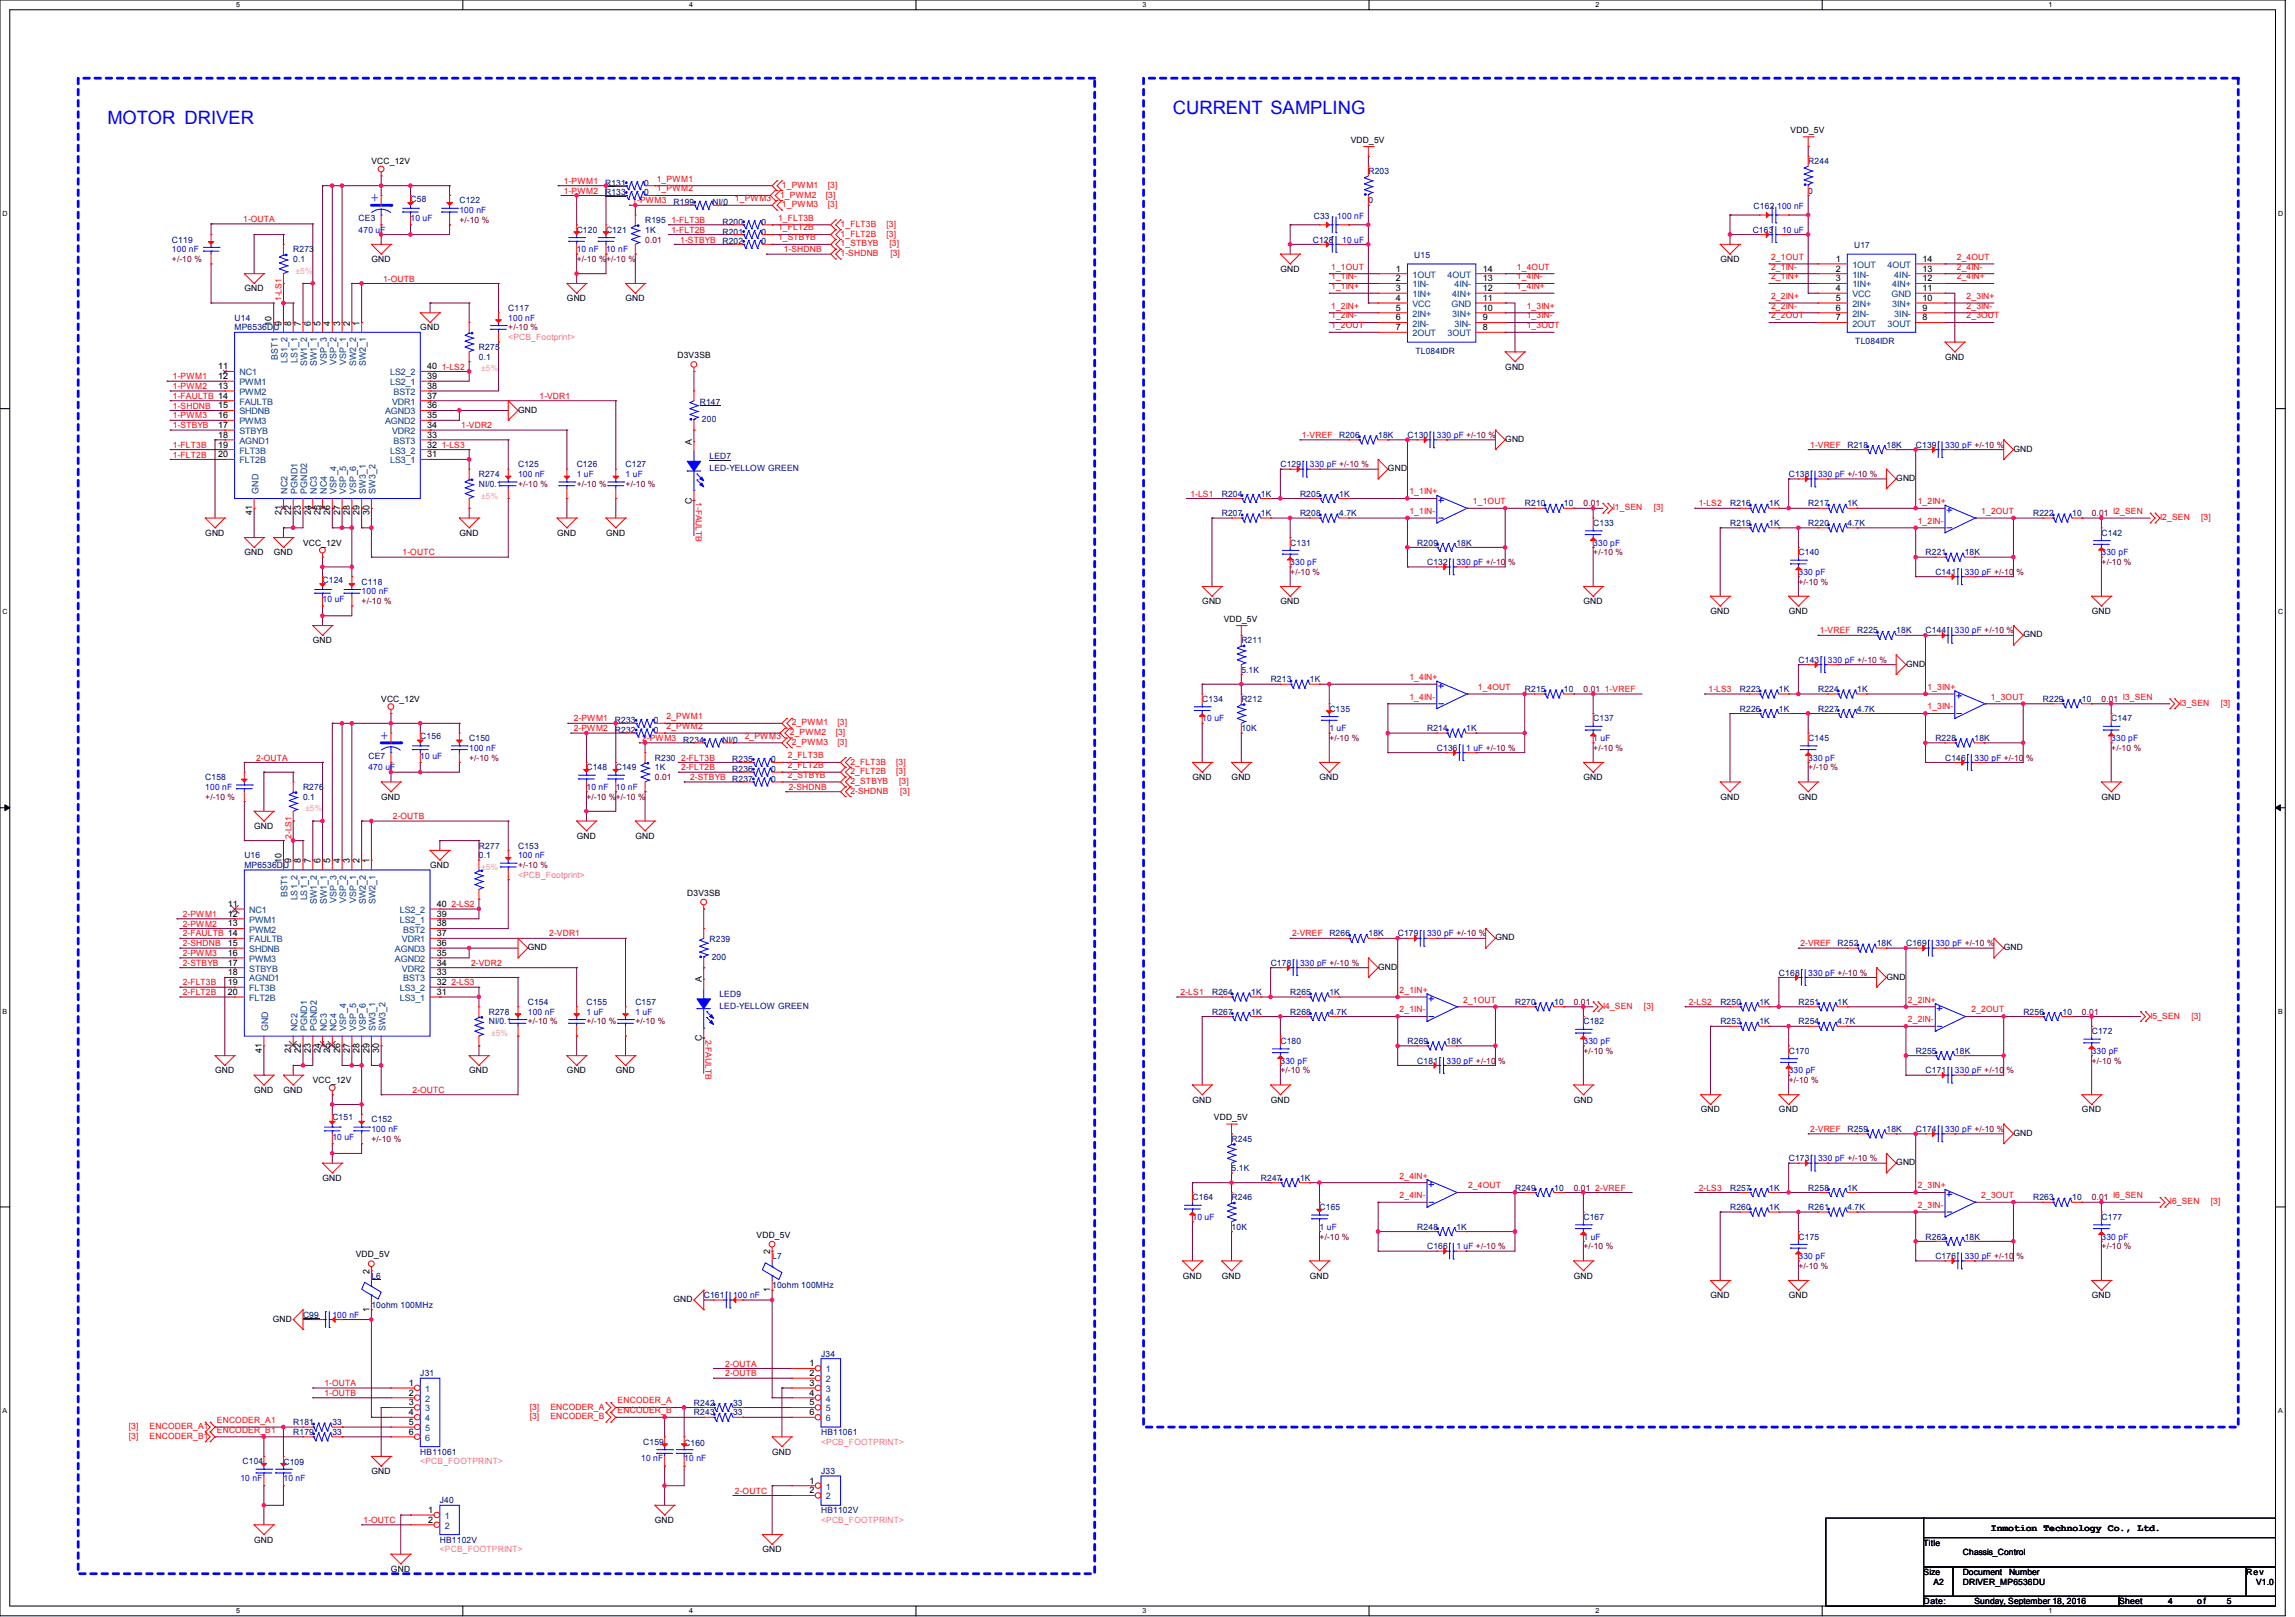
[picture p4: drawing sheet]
<svg xmlns="http://www.w3.org/2000/svg" width="209mm" height="147mm" viewBox="0 0 209 147" stroke-linecap="round" stroke-linejoin="round" font-family="sans-serif">
<defs><g id="words">
<g font-size="1.7" fill="#00f">
<text x="9.8" y="11.3">MOTOR DRIVER</text>
<text x="106.7" y="10.4">CURRENT SAMPLING</text>
</g>
<g font-size="1.3" fill="#00f">
<text x="33.7" y="18.4">+</text>
<text x="34.6" y="67.3">+</text>
</g>
<text font-size=".9" x="181.1" y="139.3">Inmotion Technology Co., Ltd.</text>
<g font-size=".8">
<text x="33.8" y="14.9">VCC_12V</text>
<text x="122.9" y="13">VDD_5V</text>
<text x="162.9" y="12.1">VDD_5V</text>
<text x="33.8" y="23.8">GND</text>
<text x="156.5" y="23.8">GND</text>
<text x="167" y="23.8">1</text>
<text x="174.9" y="23.8">14</text>
<text x="22.2" y="26.5">GND</text>
<text x="24.7" y="29.6" transform="rotate(-90 24.7 29.6)">10</text>
<text x="25.6" y="29.6" transform="rotate(-90 25.6 29.6)">9</text>
<text x="26.5" y="29.6" transform="rotate(-90 26.5 29.6)">8</text>
<text x="27.4" y="29.6" transform="rotate(-90 27.4 29.6)">7</text>
<text x="28.3" y="29.6" transform="rotate(-90 28.3 29.6)">6</text>
<text x="29.1" y="29.6" transform="rotate(-90 29.1 29.6)">5</text>
<text x="30" y="29.6" transform="rotate(-90 30 29.6)">4</text>
<text x="30.9" y="29.6" transform="rotate(-90 30.9 29.6)">3</text>
<text x="31.8" y="29.6" transform="rotate(-90 31.8 29.6)">2</text>
<text x="32.7" y="29.6" transform="rotate(-90 32.7 29.6)">1</text>
<text x="51.6" y="27.4">GND</text>
<text x="56.9" y="27.4">GND</text>
<text x="116.5" y="24.7">GND</text>
<text x="127" y="24.7">1</text>
<text x="127" y="25.6">2</text>
<text x="127" y="26.5">3</text>
<text x="127" y="27.4">4</text>
<text x="127" y="28.3">5</text>
<text x="127" y="29.1">6</text>
<text x="134.9" y="29.1">9</text>
<text x="134.9" y="28.3">10</text>
<text x="134.9" y="27.4">11</text>
<text x="134.9" y="26.5">12</text>
<text x="134.9" y="25.6">13</text>
<text x="134.9" y="24.7">14</text>
<text x="167" y="24.7">2</text>
<text x="167" y="25.6">3</text>
<text x="167" y="26.5">4</text>
<text x="167" y="27.4">5</text>
<text x="167" y="28.3">6</text>
<text x="167" y="29.1">7</text>
<text x="174.9" y="29.1">8</text>
<text x="174.9" y="28.3">9</text>
<text x="174.9" y="27.4">10</text>
<text x="174.9" y="26.5">11</text>
<text x="174.9" y="25.6">12</text>
<text x="174.9" y="24.7">13</text>
<text x="19.8" y="34.5">12</text>
<text x="19.8" y="35.4">13</text>
<text x="19.8" y="33.6">11</text>
<text x="38.2" y="30.1">GND</text>
<text x="38.8" y="35.4">38</text>
<text x="38.8" y="33.6">40</text>
<text x="38.8" y="34.5">39</text>
<text x="61.6" y="32.6">D3V3SB</text>
<text x="127" y="30">7</text>
<text x="134.9" y="30">8</text>
<text x="136.9" y="33.6">GND</text>
<text x="176.9" y="32.7">GND</text>
<text x="19.8" y="38">16</text>
<text x="19.8" y="37.1">15</text>
<text x="19.8" y="38.9">17</text>
<text x="19.8" y="39.8">18</text>
<text x="19.8" y="40.7">19</text>
<text x="19.8" y="41.6">20</text>
<text x="38.8" y="37.1">36</text>
<text x="38.8" y="36.3">37</text>
<text x="38.8" y="38">35</text>
<text x="38.8" y="38.9">34</text>
<text x="38.8" y="39.8">33</text>
<text x="38.8" y="40.7">32</text>
<text x="38.8" y="41.6">31</text>
<text x="47.1" y="37.5">GND</text>
<text x="62.9" y="40.4" transform="rotate(-90 62.9 40.4)">A</text>
<text x="136.9" y="40.2">GND</text>
<text x="183.1" y="41.1">GND</text>
<text x="22.9" y="46.8" transform="rotate(-90 22.9 46.8)">41</text>
<text x="25.6" y="46.8" transform="rotate(-90 25.6 46.8)">21</text>
<text x="26.5" y="46.8" transform="rotate(-90 26.5 46.8)">22</text>
<text x="27.4" y="46.8" transform="rotate(-90 27.4 46.8)">23</text>
<text x="28.3" y="46.8" transform="rotate(-90 28.3 46.8)">24</text>
<text x="29.1" y="46.8" transform="rotate(-90 29.1 46.8)">25</text>
<text x="30" y="46.8" transform="rotate(-90 30 46.8)">26</text>
<text x="30.9" y="46.8" transform="rotate(-90 30.9 46.8)">27</text>
<text x="31.8" y="46.8" transform="rotate(-90 31.8 46.8)">28</text>
<text x="32.7" y="46.8" transform="rotate(-90 32.7 46.8)">29</text>
<text x="33.6" y="46.8" transform="rotate(-90 33.6 46.8)">30</text>
<text x="62.9" y="45.8" transform="rotate(-90 62.9 45.8)">C</text>
<text x="126.2" y="42.9">GND</text>
<text x="172.5" y="43.8">GND</text>
<text x="18.7" y="48.7">GND</text>
<text x="22.2" y="50.5">GND</text>
<text x="24.9" y="50.5">GND</text>
<text x="27.6" y="49.6">VCC_12V</text>
<text x="41.8" y="48.7">GND</text>
<text x="50.7" y="48.7">GND</text>
<text x="55.1" y="48.7">GND</text>
<text x="28.4" y="58.5">GND</text>
<text x="109.4" y="54.9">GND</text>
<text x="111.3" y="56.6">VDD_5V</text>
<text x="116.5" y="54.9">GND</text>
<text x="144" y="54.9">GND</text>
<text x="155.6" y="55.8">GND</text>
<text x="162.7" y="55.8">GND</text>
<text x="184" y="58">GND</text>
<text x="190.3" y="55.8">GND</text>
<text x="34.7" y="63.8">VCC_12V</text>
<text x="173.4" y="60.6">GND</text>
<text x="108.5" y="71">GND</text>
<text x="112" y="71">GND</text>
<text x="120" y="71">GND</text>
<text x="144" y="71">GND</text>
<text x="23.1" y="75.4">GND</text>
<text x="34.7" y="72.7">GND</text>
<text x="52.5" y="76.3">GND</text>
<text x="57.8" y="76.3">GND</text>
<text x="156.5" y="72.7">GND</text>
<text x="163.6" y="72.7">GND</text>
<text x="191.1" y="72.7">GND</text>
<text x="20.7" y="83.4">12</text>
<text x="20.7" y="82.5">11</text>
<text x="25.6" y="78.5" transform="rotate(-90 25.6 78.5)">10</text>
<text x="26.5" y="78.5" transform="rotate(-90 26.5 78.5)">9</text>
<text x="27.4" y="78.5" transform="rotate(-90 27.4 78.5)">8</text>
<text x="28.3" y="78.5" transform="rotate(-90 28.3 78.5)">7</text>
<text x="29.1" y="78.5" transform="rotate(-90 29.1 78.5)">6</text>
<text x="30" y="78.5" transform="rotate(-90 30 78.5)">5</text>
<text x="30.9" y="78.5" transform="rotate(-90 30.9 78.5)">4</text>
<text x="31.8" y="78.5" transform="rotate(-90 31.8 78.5)">3</text>
<text x="32.7" y="78.5" transform="rotate(-90 32.7 78.5)">2</text>
<text x="33.6" y="78.5" transform="rotate(-90 33.6 78.5)">1</text>
<text x="39.1" y="79">GND</text>
<text x="39.7" y="82.5">40</text>
<text x="39.7" y="83.4">39</text>
<text x="62.5" y="81.4">D3V3SB</text>
<text x="20.7" y="84.3">13</text>
<text x="20.7" y="86.9">16</text>
<text x="20.7" y="86">15</text>
<text x="20.7" y="87.8">17</text>
<text x="20.7" y="88.7">18</text>
<text x="20.7" y="89.6">19</text>
<text x="39.7" y="84.3">38</text>
<text x="39.7" y="86">36</text>
<text x="39.7" y="85.2">37</text>
<text x="39.7" y="86.9">35</text>
<text x="39.7" y="87.8">34</text>
<text x="39.7" y="88.7">33</text>
<text x="39.7" y="89.6">32</text>
<text x="48" y="86.4">GND</text>
<text x="63.8" y="89.3" transform="rotate(-90 63.8 89.3)">A</text>
<text x="125.4" y="88.2">GND</text>
<text x="136" y="85.5">GND</text>
<text x="171.6" y="89.1">GND</text>
<text x="182.3" y="86.4">GND</text>
<text x="20.7" y="90.5">20</text>
<text x="23.8" y="95.7" transform="rotate(-90 23.8 95.7)">41</text>
<text x="26.5" y="95.7" transform="rotate(-90 26.5 95.7)">21</text>
<text x="27.4" y="95.7" transform="rotate(-90 27.4 95.7)">22</text>
<text x="28.3" y="95.7" transform="rotate(-90 28.3 95.7)">23</text>
<text x="29.1" y="95.7" transform="rotate(-90 29.1 95.7)">24</text>
<text x="30" y="95.7" transform="rotate(-90 30 95.7)">25</text>
<text x="30.9" y="95.7" transform="rotate(-90 30.9 95.7)">26</text>
<text x="31.8" y="95.7" transform="rotate(-90 31.8 95.7)">27</text>
<text x="32.7" y="95.7" transform="rotate(-90 32.7 95.7)">28</text>
<text x="33.6" y="95.7" transform="rotate(-90 33.6 95.7)">29</text>
<text x="34.5" y="95.7" transform="rotate(-90 34.5 95.7)">30</text>
<text x="39.7" y="90.5">31</text>
<text x="63.8" y="94.7" transform="rotate(-90 63.8 94.7)">C</text>
<text x="19.6" y="97.6">GND</text>
<text x="23.1" y="99.4">GND</text>
<text x="25.8" y="99.4">GND</text>
<text x="28.4" y="98.5">VCC_12V</text>
<text x="42.7" y="97.6">GND</text>
<text x="51.6" y="97.6">GND</text>
<text x="56" y="97.6">GND</text>
<text x="108.5" y="100.3">GND</text>
<text x="110.4" y="101.9">VDD_5V</text>
<text x="115.6" y="100.3">GND</text>
<text x="143.1" y="100.3">GND</text>
<text x="154.7" y="101.2">GND</text>
<text x="161.8" y="101.2">GND</text>
<text x="189.4" y="101.2">GND</text>
<text x="29.3" y="107.4">GND</text>
<text x="172.5" y="106">GND</text>
<text x="183.1" y="103.3">GND</text>
<text x="68.8" y="112.6">VDD_5V</text>
<text x="32.4" y="114.3">VDD_5V</text>
<text x="33.6" y="119.3" transform="rotate(-90 33.6 119.3)">1</text>
<text x="33.6" y="115.8" transform="rotate(-90 33.6 115.8)">2</text>
<text x="61.3" y="118.4">GND</text>
<text x="70" y="117.5" transform="rotate(-90 70 117.5)">1</text>
<text x="70" y="114.1" transform="rotate(-90 70 114.1)">2</text>
<text x="107.6" y="116.3">GND</text>
<text x="111.1" y="116.3">GND</text>
<text x="119.1" y="116.3">GND</text>
<text x="143.1" y="116.3">GND</text>
<text x="155.6" y="118.1">GND</text>
<text x="162.7" y="118.1">GND</text>
<text x="190.3" y="118.1">GND</text>
<text x="24.8" y="120.2">GND</text>
<text x="73.6" y="124.3">1</text>
<text x="73.6" y="125.2">2</text>
<text x="37.2" y="126">1</text>
<text x="37.2" y="126.9">2</text>
<text x="37.2" y="127.8">3</text>
<text x="37.2" y="128.7">4</text>
<text x="37.2" y="129.6">5</text>
<text x="37.2" y="130.5">6</text>
<text x="73.6" y="126">3</text>
<text x="73.6" y="126.9">4</text>
<text x="73.6" y="127.8">5</text>
<text x="73.6" y="128.7">6</text>
<text x="33.8" y="134.1">GND</text>
<text x="39" y="137.6">1</text>
<text x="70.2" y="132.3">GND</text>
<text x="73.6" y="134.9">1</text>
<text x="73.6" y="135.8">2</text>
<text x="23.1" y="140.3">GND</text>
<text x="35.6" y="143">GND</text>
<text x="39" y="138.5">2</text>
<text x="59.6" y="138.5">GND</text>
<text x="69.3" y="141.2">GND</text>
<text x="175" y="140.6">Title</text>
<text x="175" y="143.2">Size</text>
<text x="178.5" y="143.2">Document</text>
<text x="178.5" y="141.5">Chassis_Control</text>
<text x="182.7" y="143.2">Number</text>
<text x="204.3" y="143.2">Rev</text>
<text x="175" y="145.9">Date:</text>
<text x="175.9" y="144.1">A2</text>
<text x="178.5" y="144.1">DRIVER_MP6536DU</text>
<text x="179.6" y="145.9">Sunday, September 18, 2016</text>
<text x="192.7" y="145.9">Sheet</text>
<text x="197.2" y="145.9">4</text>
<text x="199.9" y="145.9">o f</text>
<text x="202.5" y="145.9">5</text>
<text x="205.2" y="144.1">V1.0</text>
</g>
<g font-size=".8" fill="#f00">
<text x="51.3" y="16.7">1-PWM1</text>
<text x="51.3" y="17.6">1-PWM2</text>
<text x="59.7" y="16.5">1_PWM1</text>
<text x="59.7" y="17.4">1_PWM2</text>
<text x="71" y="18">1_PWM2</text>
<text x="71.1" y="17.1">1_PWM1</text>
<text x="75.1" y="18">[3]</text>
<text x="75.3" y="17.1">[3]</text>
<text x="22.1" y="20.2">1-OUTA</text>
<text x="57.5" y="18.5">1-PWM3</text>
<text x="61.1" y="20.3">1-FLT3B</text>
<text x="61.1" y="21.2">1-FLT2B</text>
<text x="61.9" y="22.1">1-STBYB</text>
<text x="66.8" y="18.3">1_PWM3</text>
<text x="70.8" y="20.1">1_FLT3B</text>
<text x="70.8" y="21">1_FLT2B</text>
<text x="70.8" y="21.8">1_STBYB</text>
<text x="71.1" y="18.9">1_PWM3</text>
<text x="71.3" y="22.9">1-SHDNB</text>
<text x="75.3" y="18.9">[3]</text>
<text x="76.5" y="20.6">1_FLT3B</text>
<text x="76.5" y="21.5">1_FLT2B</text>
<text x="76.5" y="22.4">1_STBYB</text>
<text x="76.5" y="23.3">1-SHDNB</text>
<text x="80.6" y="20.6">[3]</text>
<text x="80.6" y="21.5">[3]</text>
<text x="80.9" y="22.4">[3]</text>
<text x="81" y="23.3">[3]</text>
<text x="161.1" y="23.6">2_1OUT</text>
<text x="178" y="23.6">2_4OUT</text>
<text x="25.6" y="27.4" transform="rotate(-90 25.6 27.4)">1-LS1</text>
<text x="34.8" y="25.6">1-OUTB</text>
<text x="121.1" y="24.5">1_1OUT</text>
<text x="121.1" y="25.4">1_1IN-</text>
<text x="121.1" y="26.3">1_1IN+</text>
<text x="121.1" y="28.1">1_2IN+</text>
<text x="121.1" y="29">1_2IN-</text>
<text x="121.1" y="29.8">1_2OUT</text>
<text x="138" y="24.5">1_4OUT</text>
<text x="138" y="25.4">1_4IN-</text>
<text x="138" y="26.3">1_4IN+</text>
<text x="138.9" y="28.1">1_3IN+</text>
<text x="138.9" y="29">1_3IN-</text>
<text x="138.9" y="29.8">1_3OUT</text>
<text x="161.1" y="24.5">2_1IN-</text>
<text x="161.1" y="25.4">2_1IN+</text>
<text x="161.1" y="27.2">2_2IN+</text>
<text x="161.1" y="28.1">2_2IN-</text>
<text x="161.1" y="29">2_2OUT</text>
<text x="178" y="24.5">2_4IN-</text>
<text x="178" y="25.4">2_4IN+</text>
<text x="178.9" y="27.2">2_3IN+</text>
<text x="178.9" y="28.1">2_3IN-</text>
<text x="178.9" y="29">2_3OUT</text>
<text x="15.7" y="35.4">1-PWM2</text>
<text x="15.7" y="34.5">1-PWM1</text>
<text x="40.2" y="33.6">1-LS2</text>
<text x="15.7" y="36.3">1-FAULTB 14</text>
<text x="15.7" y="37.2">1-SHDNB</text>
<text x="15.7" y="38.1">1-PWM3</text>
<text x="15.7" y="38.9">1-STBYB</text>
<text x="15.7" y="40.7">1-FLT3B</text>
<text x="15.7" y="41.6">1-FLT2B</text>
<text x="40.2" y="40.7">1-LS3</text>
<text x="42" y="38.9">1-VDR2</text>
<text x="49.1" y="36.3">1-VDR1</text>
<text x="118.4" y="39.8">1-VREF</text>
<text x="164.6" y="40.7">1-VREF</text>
<text x="63.3" y="45.7" transform="rotate(90 63.3 45.7)">1-FAULTB</text>
<text x="108.3" y="45.2">1-LS1</text>
<text x="128.2" y="45">1_1IN+</text>
<text x="128.2" y="46.7">1_1IN-</text>
<text x="134" y="45.8">1_1OUT</text>
<text x="146.7" y="46.4">I1_SEN</text>
<text x="150.4" y="46.4">[3]</text>
<text x="154.5" y="46.1">1-LS2</text>
<text x="174.4" y="45.8">1_2IN+</text>
<text x="174.4" y="47.6">1_2IN-</text>
<text x="180.2" y="46.7">1_2OUT</text>
<text x="192.2" y="46.7">I2_SEN</text>
<text x="196.5" y="47.3">I2_SEN</text>
<text x="200.2" y="47.3">[3]</text>
<text x="36.6" y="50.5">1-OUTC</text>
<text x="165.5" y="57.6">1-VREF</text>
<text x="52.2" y="65.6">2-PWM1</text>
<text x="60.6" y="65.4">2_PWM1</text>
<text x="72" y="66">2_PWM1</text>
<text x="76.2" y="66">[3]</text>
<text x="128.2" y="61.8">1_4IN+</text>
<text x="128.2" y="63.6">1_4IN-</text>
<text x="134.4" y="62.7">1_4OUT</text>
<text x="146" y="62.9">1-VREF</text>
<text x="155.4" y="62.9">1-LS3</text>
<text x="175.3" y="62.7">1_3IN+</text>
<text x="175.3" y="64.5">1_3IN-</text>
<text x="181.1" y="63.6">1_3OUT</text>
<text x="193.1" y="63.6">I3_SEN</text>
<text x="198.3" y="64.2">I3_SEN</text>
<text x="202" y="64.2">[3]</text>
<text x="23.3" y="69.2">2-OUTA</text>
<text x="52.2" y="66.5">2-PWM2</text>
<text x="58.4" y="67.4">2-PWM3</text>
<text x="60.6" y="66.3">2_PWM2</text>
<text x="62" y="69.2">2-FLT3B</text>
<text x="62" y="70.1">2-FLT2B</text>
<text x="62.8" y="71">2-STBYB</text>
<text x="67.7" y="67.2">2_PWM3</text>
<text x="71.7" y="69">2_FLT3B</text>
<text x="71.7" y="69.9">2_FLT2B</text>
<text x="71.7" y="70.7">2_STBYB</text>
<text x="71.7" y="71.8">2-SHDNB</text>
<text x="71.8" y="66.9">2_PWM2</text>
<text x="72" y="67.8">2_PWM3</text>
<text x="76" y="66.9">[3]</text>
<text x="76.2" y="67.8">[3]</text>
<text x="77.3" y="69.5">2_FLT3B</text>
<text x="77.3" y="70.4">2_FLT2B</text>
<text x="77.3" y="71.3">2_STBYB</text>
<text x="81.5" y="69.5">[3]</text>
<text x="81.5" y="70.4">[3]</text>
<text x="81.8" y="71.3">[3]</text>
<text x="26.5" y="76.3" transform="rotate(-90 26.5 76.3)">2-LS1</text>
<text x="35.7" y="74.5">2-OUTB</text>
<text x="77.3" y="72.2">2-SHDNB</text>
<text x="81.9" y="72.2">[3]</text>
<text x="16.6" y="83.4">2-PWM1</text>
<text x="41.1" y="82.5">2-LS2</text>
<text x="16.6" y="85.2">2-FAULTB 14</text>
<text x="16.6" y="86.1">2-SHDNB</text>
<text x="16.6" y="87">2-PWM3</text>
<text x="16.6" y="87.8">2-STBYB</text>
<text x="16.6" y="89.6">2-FLT3B</text>
<text x="16.6" y="84.3">2-PWM2</text>
<text x="41.1" y="89.6">2-LS3</text>
<text x="42.8" y="87.8">2-VDR2</text>
<text x="50" y="85.2">2-VDR1</text>
<text x="117.5" y="85.2">2-VREF</text>
<text x="163.8" y="86.1">2-VREF</text>
<text x="16.6" y="90.5">2-FLT2B</text>
<text x="64.2" y="94.6" transform="rotate(90 64.2 94.6)">2-FAULTB</text>
<text x="107.4" y="90.5">2-LS1</text>
<text x="127.3" y="90.3">2_1IN+</text>
<text x="127.3" y="92.1">2_1IN-</text>
<text x="133.1" y="91.2">2_1OUT</text>
<text x="145.8" y="91.8">I4_SEN</text>
<text x="149.5" y="91.8">[3]</text>
<text x="153.6" y="91.4">2-LS2</text>
<text x="173.5" y="91.2">2_2IN+</text>
<text x="173.5" y="93">2_2IN-</text>
<text x="179.3" y="92.1">2_2OUT</text>
<text x="195.6" y="92.6">I5_SEN</text>
<text x="199.3" y="92.6">[3]</text>
<text x="37.5" y="99.4">2-OUTC</text>
<text x="127.3" y="107.2">2_4IN+</text>
<text x="164.6" y="103">2-VREF</text>
<text x="127.3" y="109">2_4IN-</text>
<text x="133.5" y="108.1">2_4OUT</text>
<text x="145.1" y="108.3">2-VREF</text>
<text x="154.5" y="108.3">2-LS3</text>
<text x="174.4" y="108.1">2_3IN+</text>
<text x="174.4" y="109.9">2_3IN-</text>
<text x="180.2" y="109">2_3OUT</text>
<text x="192.2" y="109">I6_SEN</text>
<text x="197.4" y="109.5">I6_SEN</text>
<text x="201.1" y="109.5">[3]</text>
<text x="66" y="124.3">2-OUTA</text>
<text x="66" y="125.2">2-OUTB</text>
<text x="11.7" y="130">[3]</text>
<text x="11.7" y="130.9">[3]</text>
<text x="13.6" y="130">ENCODER_A1</text>
<text x="13.6" y="130.9">ENCODER_B1</text>
<text x="19.7" y="129.4">ENCODER_A1</text>
<text x="19.7" y="130.3">ENCODER_B1</text>
<text x="29.5" y="126.1">1-OUTA</text>
<text x="29.5" y="127">1-OUTB</text>
<text x="48.2" y="128.2">[3]</text>
<text x="48.2" y="129.1">[3]</text>
<text x="50.1" y="128.2">ENCODER_A</text>
<text x="50.1" y="129.1">ENCODER_B</text>
<text x="56.2" y="127.6">ENCODER_A</text>
<text x="56.2" y="128.5">ENCODER_B</text>
<text x="66.8" y="135.8">2-OUTC</text>
<text x="33.1" y="138.5">1-OUTC</text>
</g>
<g font-size=".8" fill="#000080">
<text x="55" y="17.8">R133</text>
<text x="55" y="16.9">R131</text>
<text x="58.6" y="17.8">0</text>
<text x="58.6" y="16.9">0</text>
<text x="124.5" y="15.8">R203</text>
<text x="164.5" y="14.9">R244</text>
<text x="164.5" y="17.6">0</text>
<text x="15.6" y="22.1">C119</text>
<text x="26.7" y="22.9">R273</text>
<text x="26.7" y="23.8">0.1</text>
<text x="32.6" y="20.1">CE3</text>
<text x="37.3" y="18.3">C58</text>
<text x="41.8" y="18.5">C122</text>
<text x="52.5" y="21.2">C120</text>
<text x="55.1" y="21.2">C121</text>
<text x="58.7" y="20.3">R195</text>
<text x="58.7" y="21.2">1K</text>
<text x="61.3" y="18.7">R199</text>
<text x="64.8" y="18.7">NI/0</text>
<text x="65.7" y="20.4">R200</text>
<text x="65.7" y="21.3">R201</text>
<text x="65.7" y="22.2">R202</text>
<text x="69.3" y="20.4">0</text>
<text x="69.3" y="21.3">0</text>
<text x="69.3" y="22.2">0</text>
<text x="119.4" y="22.1">C128</text>
<text x="119.5" y="19.9">C33</text>
<text x="124.5" y="18.5">0</text>
<text x="128.6" y="23.5">U15</text>
<text x="159.4" y="21.2">C163</text>
<text x="159.5" y="19">C162</text>
<text x="168.6" y="22.6">U17</text>
<text x="21.3" y="29.2">U14</text>
<text x="46.2" y="28.3">C117</text>
<text x="21.3" y="30.1">MP6536DU</text>
<text x="43.6" y="31.8">R275</text>
<text x="43.6" y="32.7">0.1</text>
<text x="128.7" y="32.2">TL084IDR</text>
<text x="168.8" y="31.3">TL084IDR</text>
<text x="63.7" y="36.8">R147</text>
<text x="63.8" y="38.4">200</text>
<text x="64.5" y="41.8">LED7</text>
<text x="121.8" y="39.8">R206</text>
<text x="125.4" y="39.8">18K</text>
<text x="128" y="39.8">C130</text>
<text x="168" y="40.7">R218</text>
<text x="171.6" y="40.7">18K</text>
<text x="174.3" y="40.7">C139</text>
<text x="43.6" y="43.4">R274</text>
<text x="43.6" y="44.3">NI/0.1</text>
<text x="47.1" y="42.5">C125</text>
<text x="52.5" y="42.5">C126</text>
<text x="56.9" y="42.5">C127</text>
<text x="64.5" y="42.9">LED-YELLOW GREEN</text>
<text x="111.1" y="45.2">R204</text>
<text x="111.1" y="46.9">R207</text>
<text x="114.7" y="45.2">1K</text>
<text x="114.7" y="46.9">1K</text>
<text x="116.5" y="42.5">C129</text>
<text x="118.2" y="45.2">R205</text>
<text x="118.2" y="46.9">R208</text>
<text x="121.8" y="45.2">1K</text>
<text x="121.8" y="46.9">4.7K</text>
<text x="138.7" y="46.1">R210</text>
<text x="142.2" y="46.1">10</text>
<text x="144.9" y="47.8">C133</text>
<text x="157.4" y="46.1">R216</text>
<text x="157.4" y="47.8">R219</text>
<text x="160.9" y="46.1">1K</text>
<text x="160.9" y="47.8">1K</text>
<text x="162.7" y="43.4">C138</text>
<text x="164.5" y="47.8">R220</text>
<text x="164.5" y="46.1">R217</text>
<text x="168" y="47.8">4.7K</text>
<text x="168" y="46.1">1K</text>
<text x="184.9" y="46.9">R222</text>
<text x="188.5" y="46.9">10</text>
<text x="29.3" y="53">C124</text>
<text x="32.9" y="53.2">C118</text>
<text x="117.4" y="49.6">C131</text>
<text x="128.9" y="49.6">R209</text>
<text x="129.8" y="51.4">C132</text>
<text x="132.5" y="49.6">18K</text>
<text x="163.6" y="50.5">C140</text>
<text x="175.1" y="50.5">R221</text>
<text x="176" y="52.3">C141</text>
<text x="178.7" y="50.5">18K</text>
<text x="191.1" y="48.7">C142</text>
<text x="112.9" y="58.5">R211</text>
<text x="168.9" y="57.6">R225</text>
<text x="172.5" y="57.6">18K</text>
<text x="175.1" y="57.6">C144</text>
<text x="55.9" y="65.8">R233</text>
<text x="59.5" y="65.8">0</text>
<text x="109.4" y="63.8">C134</text>
<text x="112.9" y="61.2">5.1K</text>
<text x="112.9" y="63.8">R212</text>
<text x="115.6" y="62.1">R213</text>
<text x="119.1" y="62.1">1K</text>
<text x="120.9" y="64.7">C135</text>
<text x="138.7" y="62.9">R215</text>
<text x="142.2" y="62.9">10</text>
<text x="144.9" y="65.6">C137</text>
<text x="158.3" y="62.9">R223</text>
<text x="158.3" y="64.7">R226</text>
<text x="161.8" y="62.9">1K</text>
<text x="161.8" y="64.7">1K</text>
<text x="163.6" y="60.3">C143</text>
<text x="165.4" y="64.7">R227</text>
<text x="165.4" y="62.9">R224</text>
<text x="168.9" y="64.7">4.7K</text>
<text x="168.9" y="62.9">1K</text>
<text x="185.8" y="63.8">R229</text>
<text x="189.4" y="63.8">10</text>
<text x="192" y="65.6">C147</text>
<text x="18.7" y="71">C158</text>
<text x="27.6" y="71.8">R276</text>
<text x="33.5" y="69">CE7</text>
<text x="38.2" y="67.2">C156</text>
<text x="42.7" y="67.4">C150</text>
<text x="53.3" y="70.1">C148</text>
<text x="55.9" y="66.7">R232</text>
<text x="56" y="70.1">C149</text>
<text x="59.5" y="66.7">0</text>
<text x="59.6" y="69.2">R230</text>
<text x="59.6" y="70.1">1K</text>
<text x="62.1" y="67.6">R234</text>
<text x="65.7" y="67.6">NI/0</text>
<text x="66.6" y="69.3">R235</text>
<text x="66.6" y="71.1">R237</text>
<text x="66.6" y="70.2">R236</text>
<text x="70.2" y="69.3">0</text>
<text x="70.2" y="71.1">0</text>
<text x="70.2" y="70.2">0</text>
<text x="112.9" y="66.5">10K</text>
<text x="129.8" y="66.5">R214</text>
<text x="130.7" y="68.3">C136</text>
<text x="133.4" y="66.5">1K</text>
<text x="164.5" y="67.4">C145</text>
<text x="176" y="67.4">R228</text>
<text x="176.9" y="69.2">C146</text>
<text x="179.6" y="67.4">18K</text>
<text x="27.6" y="72.7">0.1</text>
<text x="43.6" y="77.2">R277</text>
<text x="47.1" y="77.2">C153</text>
<text x="22.2" y="78.1">U16</text>
<text x="22.2" y="79">MP6536DU</text>
<text x="43.6" y="78.1">0.1</text>
<text x="64.5" y="85.7">R239</text>
<text x="64.7" y="87.3">200</text>
<text x="115.6" y="87.8">C178</text>
<text x="120.9" y="85.2">R266</text>
<text x="124.5" y="85.2">18K</text>
<text x="127.1" y="85.2">C179</text>
<text x="161.8" y="88.7">C168</text>
<text x="167.1" y="86.1">R252</text>
<text x="170.7" y="86.1">18K</text>
<text x="173.4" y="86.1">C169</text>
<text x="44.5" y="92.3">R278</text>
<text x="44.5" y="93.2">NI/0.1</text>
<text x="48" y="91.4">C154</text>
<text x="53.3" y="91.4">C155</text>
<text x="57.8" y="91.4">C157</text>
<text x="65.4" y="90.7">LED9</text>
<text x="65.4" y="91.8">LED-YELLOW GREEN</text>
<text x="110.2" y="90.5">R264</text>
<text x="110.2" y="92.3">R267</text>
<text x="113.8" y="90.5">1K</text>
<text x="113.8" y="92.3">1K</text>
<text x="116.5" y="95">C180</text>
<text x="117.4" y="92.3">R268</text>
<text x="117.4" y="90.5">R265</text>
<text x="120.9" y="92.3">4.7K</text>
<text x="120.9" y="90.5">1K</text>
<text x="128" y="95">R269</text>
<text x="131.6" y="95">18K</text>
<text x="137.8" y="91.4">R270</text>
<text x="141.4" y="91.4">10</text>
<text x="144" y="93.2">C182</text>
<text x="156.5" y="93.2">R253</text>
<text x="156.5" y="91.4">R250</text>
<text x="160" y="93.2">1K</text>
<text x="160" y="91.4">1K</text>
<text x="162.7" y="95.8">C170</text>
<text x="163.6" y="93.2">R254</text>
<text x="163.6" y="91.4">R251</text>
<text x="167.1" y="93.2">4.7K</text>
<text x="167.1" y="91.4">1K</text>
<text x="174.3" y="95.8">R255</text>
<text x="177.8" y="95.8">18K</text>
<text x="184" y="92.3">R256</text>
<text x="187.6" y="92.3">10</text>
<text x="190.3" y="94.1">C172</text>
<text x="30.2" y="101.9">C151</text>
<text x="128.9" y="96.7">C181</text>
<text x="175.1" y="97.6">C171</text>
<text x="33.8" y="102.1">C152</text>
<text x="112" y="103.8">R245</text>
<text x="112" y="106.5">5.1K</text>
<text x="114.7" y="107.4">R247</text>
<text x="118.2" y="107.4">1K</text>
<text x="162.7" y="105.6">C173</text>
<text x="168" y="103">R259</text>
<text x="171.6" y="103">18K</text>
<text x="174.3" y="103">C174</text>
<text x="108.5" y="109.2">C164</text>
<text x="112" y="109.2">R246</text>
<text x="112" y="111.8">10K</text>
<text x="120" y="110.1">C165</text>
<text x="128.9" y="111.8">R248</text>
<text x="129.8" y="113.6">C166</text>
<text x="132.5" y="111.8">1K</text>
<text x="137.8" y="108.3">R249</text>
<text x="141.4" y="108.3">10</text>
<text x="144" y="111">C167</text>
<text x="157.4" y="110.1">R260</text>
<text x="157.4" y="108.3">R257</text>
<text x="160.9" y="110.1">1K</text>
<text x="160.9" y="108.3">1K</text>
<text x="163.6" y="112.7">C175</text>
<text x="164.5" y="110.1">R261</text>
<text x="164.5" y="108.3">R258</text>
<text x="168" y="110.1">4.7K</text>
<text x="168" y="108.3">1K</text>
<text x="175.1" y="112.7">R262</text>
<text x="178.7" y="112.7">18K</text>
<text x="184.9" y="109.2">R263</text>
<text x="188.5" y="109.2">10</text>
<text x="191.1" y="111">C177</text>
<text x="27.6" y="119.8">C99</text>
<text x="33.8" y="116.3">L6</text>
<text x="33.8" y="119">10ohm 100MHz</text>
<text x="64" y="118.1">C161</text>
<text x="70.2" y="114.5">L7</text>
<text x="70.2" y="117.2">10ohm 100MHz</text>
<text x="176" y="114.5">C176</text>
<text x="38.2" y="125.2">J31</text>
<text x="74.7" y="123.4">J34</text>
<text x="26.7" y="129.6">R181</text>
<text x="26.7" y="130.5">R179</text>
<text x="30.2" y="129.6">33</text>
<text x="30.2" y="130.5">33</text>
<text x="58.5" y="131.4">C159</text>
<text x="62.2" y="131.5">C160</text>
<text x="63.1" y="127.8">R242</text>
<text x="63.1" y="128.7">R243</text>
<text x="66.7" y="127.8">33</text>
<text x="66.7" y="128.7">33</text>
<text x="74.7" y="130.5">HB11061</text>
<text x="22.1" y="133.2">C104</text>
<text x="25.8" y="133.3">C109</text>
<text x="38.2" y="132.3">HB11061</text>
<text x="40" y="136.7">J40</text>
<text x="74.7" y="134.1">J33</text>
<text x="74.7" y="137.6">HB1102V</text>
<text x="40" y="140.3">HB1102V</text>
</g>
<g font-size=".8" fill="#00f">
<text x="15.6" y="22.9">100 nF</text>
<text x="32.6" y="21.2">470 uF</text>
<text x="37.3" y="20.1">10 uF</text>
<text x="41.8" y="19.4">100 nF</text>
<text x="52.5" y="22.9">10 nF</text>
<text x="55.1" y="22.9">10 nF</text>
<text x="121.6" y="19.9">100 nF</text>
<text x="122.1" y="22.1">10 uF</text>
<text x="161.6" y="19">100 nF</text>
<text x="162.1" y="21.2">10 uF</text>
<text x="46.2" y="29.2">100 nF</text>
<text x="130.7" y="39.8">330 pF +/-10 %</text>
<text x="176.9" y="40.7">330 pF +/-10 %</text>
<text x="47.1" y="43.4">100 nF</text>
<text x="52.5" y="43.4">1 uF</text>
<text x="56.9" y="43.4">1 uF</text>
<text x="119.1" y="42.5">330 pF +/-10 %</text>
<text x="165.4" y="43.4">330 pF +/-10 %</text>
<text x="117.4" y="51.4">330 pF</text>
<text x="132.5" y="51.4">330 pF +/-10 %</text>
<text x="144.9" y="49.6">330 pF</text>
<text x="163.6" y="52.3">330 pF</text>
<text x="178.7" y="52.3">330 pF +/-10 %</text>
<text x="191.1" y="50.5">330 pF</text>
<text x="29.3" y="54.8">10 uF</text>
<text x="32.9" y="54.1">100 nF</text>
<text x="177.8" y="57.6">330 pF +/-10 %</text>
<text x="109.4" y="65.6">10 uF</text>
<text x="166.3" y="60.3">330 pF +/-10 %</text>
<text x="18.7" y="71.8">100 nF</text>
<text x="33.5" y="70.1">470 uF</text>
<text x="38.2" y="69">10 uF</text>
<text x="42.7" y="68.3">100 nF</text>
<text x="53.3" y="71.8">10 nF</text>
<text x="56" y="71.8">10 nF</text>
<text x="120.9" y="66.5">1 uF</text>
<text x="133.4" y="68.3">1 uF +/-10 %</text>
<text x="144.9" y="67.4">1 uF</text>
<text x="164.5" y="69.2">330 pF</text>
<text x="179.6" y="69.2">330 pF +/-10 %</text>
<text x="192" y="67.4">330 pF</text>
<text x="47.1" y="78.1">100 nF</text>
<text x="118.2" y="87.8">330 pF +/-10 %</text>
<text x="129.8" y="85.2">330 pF +/-10 %</text>
<text x="164.5" y="88.7">330 pF +/-10 %</text>
<text x="176" y="86.1">330 pF +/-10 %</text>
<text x="48" y="92.3">100 nF</text>
<text x="53.3" y="92.3">1 uF</text>
<text x="57.8" y="92.3">1 uF</text>
<text x="144" y="95">330 pF</text>
<text x="190.3" y="95.8">330 pF</text>
<text x="116.5" y="96.7">330 pF</text>
<text x="131.6" y="96.7">330 pF +/-10 %</text>
<text x="162.7" y="97.6">330 pF</text>
<text x="177.8" y="97.6">330 pF +/-10 %</text>
<text x="30.2" y="103.7">10 uF</text>
<text x="33.8" y="103">100 nF</text>
<text x="165.4" y="105.6">330 pF +/-10 %</text>
<text x="176.9" y="103">330 pF +/-10 %</text>
<text x="108.5" y="111">10 uF</text>
<text x="120" y="111.8">1 uF</text>
<text x="132.5" y="113.6">1 uF +/-10 %</text>
<text x="144" y="112.7">1 uF</text>
<text x="191.1" y="112.7">330 pF</text>
<text x="30.2" y="119.8">100 nF</text>
<text x="66.7" y="118.1">100 nF</text>
<text x="163.6" y="114.5">330 pF</text>
<text x="178.7" y="114.5">330 pF +/-10 %</text>
<text x="21.9" y="134.7">10 nF</text>
<text x="25.8" y="134.7">10 nF</text>
<text x="58.3" y="132.9">10 nF</text>
<text x="62.2" y="132.9">10 nF</text>
</g>
<g font-size=".8" fill="#800000">
<text x="15.6" y="23.8">+/-10 %</text>
<text x="41.8" y="20.3">+/-10 %</text>
<text x="52.5" y="23.8">+/-10 %+/-10 %</text>
<text x="58.7" y="22.1">0.01</text>
<text x="46.2" y="30.1">+/-10 %</text>
<text x="47.1" y="44.3">+/-10 %</text>
<text x="52.5" y="44.3">+/-10 %</text>
<text x="56.9" y="44.3">+/-10 %</text>
<text x="144" y="46.1">0.01</text>
<text x="190.3" y="46.9">0.01</text>
<text x="117.4" y="52.3">+/-10 %</text>
<text x="144.9" y="50.5">+/-10 %</text>
<text x="163.6" y="53.2">+/-10 %</text>
<text x="191.1" y="51.4">+/-10 %</text>
<text x="32.9" y="54.9">+/-10 %</text>
<text x="144" y="62.9">0.01</text>
<text x="191.1" y="63.8">0.01</text>
<text x="42.7" y="69.2">+/-10 %</text>
<text x="59.6" y="71">0.01</text>
<text x="120.9" y="67.4">+/-10 %</text>
<text x="144.9" y="68.3">+/-10 %</text>
<text x="164.5" y="70.1">+/-10 %</text>
<text x="192" y="68.3">+/-10 %</text>
<text x="18.7" y="72.7">+/-10 %</text>
<text x="53.3" y="72.7">+/-10 %+/-10 %</text>
<text x="47.1" y="79">+/-10 %</text>
<text x="48" y="93.2">+/-10 %</text>
<text x="53.3" y="93.2">+/-10 %</text>
<text x="57.8" y="93.2">+/-10 %</text>
<text x="143.1" y="91.4">0.01</text>
<text x="144" y="95.8">+/-10 %</text>
<text x="189.4" y="92.3">0.01</text>
<text x="116.5" y="97.6">+/-10 %</text>
<text x="162.7" y="98.5">+/-10 %</text>
<text x="190.3" y="96.7">+/-10 %</text>
<text x="33.8" y="103.8">+/-10 %</text>
<text x="120" y="112.7">+/-10 %</text>
<text x="143.1" y="108.3">0.01</text>
<text x="144" y="113.6">+/-10 %</text>
<text x="190.3" y="109.2">0.01</text>
<text x="191.1" y="113.6">+/-10 %</text>
<text x="163.6" y="115.4">+/-10 %</text>
</g>
<g font-size=".8" fill="#ff80c0">
<text x="26.9" y="24.9">±5%</text>
<text x="43.8" y="33.8">±5%</text>
<text x="43.8" y="45.3">±5%</text>
<text x="27.8" y="73.8">±5%</text>
<text x="43.8" y="79.1">±5%</text>
<text x="44.7" y="94.2">±5%</text>
</g>
<g font-size=".8" fill="#004080">
<text x="128.5" y="25.3">1OUT</text>
<text x="128.5" y="26.1">1IN-</text>
<text x="128.5" y="27">1IN+</text>
<text x="128.5" y="27.9">VCC</text>
<text x="128.5" y="28.8">2IN+</text>
<text x="128.5" y="29.7">2IN-</text>
<text x="131.7" y="25.3">4OUT</text>
<text x="132" y="27.9">GND</text>
<text x="132.1" y="28.8">3IN+</text>
<text x="132.1" y="27">4IN+</text>
<text x="132.3" y="29.7">3IN-</text>
<text x="132.3" y="26.1">4IN-</text>
<text x="168.5" y="24.4">1OUT</text>
<text x="168.5" y="25.3">1IN-</text>
<text x="168.5" y="26.1">1IN+</text>
<text x="168.5" y="27">VCC</text>
<text x="168.5" y="27.9">2IN+</text>
<text x="168.5" y="28.8">2IN-</text>
<text x="168.5" y="29.7">2OUT</text>
<text x="171.7" y="29.7">3OUT</text>
<text x="171.7" y="24.4">4OUT</text>
<text x="172" y="27">GND</text>
<text x="172.1" y="27.9">3IN+</text>
<text x="172.1" y="26.1">4IN+</text>
<text x="172.3" y="28.8">3IN-</text>
<text x="172.3" y="25.3">4IN-</text>
<text x="21.8" y="35">PWM1</text>
<text x="21.8" y="35.9">PWM2</text>
<text x="21.8" y="34.1">NC1</text>
<text x="25.3" y="32.7" transform="rotate(-90 25.3 32.7)">BST1</text>
<text x="26.2" y="33" transform="rotate(-90 26.2 33)">LS1_2</text>
<text x="27.1" y="33" transform="rotate(-90 27.1 33)">LS1_1</text>
<text x="27.9" y="33.3" transform="rotate(-90 27.9 33.3)">SW1_2</text>
<text x="28.8" y="33.3" transform="rotate(-90 28.8 33.3)">SW1_1</text>
<text x="29.7" y="33.2" transform="rotate(-90 29.7 33.2)">VSP_3</text>
<text x="30.6" y="33.2" transform="rotate(-90 30.6 33.2)">VSP_2</text>
<text x="31.5" y="33.2" transform="rotate(-90 31.5 33.2)">VSP_1</text>
<text x="32.4" y="33.3" transform="rotate(-90 32.4 33.3)">SW2_2</text>
<text x="33.3" y="33.3" transform="rotate(-90 33.3 33.3)">SW2_1</text>
<text x="35.5" y="34.1">LS2_2</text>
<text x="35.5" y="35">LS2_1</text>
<text x="35.8" y="35.9">BST2</text>
<text x="128.5" y="30.6">2OUT</text>
<text x="131.7" y="30.6">3OUT</text>
<text x="21.8" y="38.6">PWM3</text>
<text x="21.8" y="37.7">SHDNB</text>
<text x="21.8" y="36.8">FAULTB</text>
<text x="21.8" y="39.5">STBYB</text>
<text x="21.8" y="40.4">AGND1</text>
<text x="21.8" y="41.3">FLT3B</text>
<text x="35" y="37.7">AGND3</text>
<text x="35" y="38.6">AGND2</text>
<text x="35.5" y="41.3">LS3_2</text>
<text x="35.7" y="36.8">VDR1</text>
<text x="35.7" y="39.5">VDR2</text>
<text x="35.8" y="40.4">BST3</text>
<text x="21.8" y="42.1">FLT2B</text>
<text x="23.5" y="44.9" transform="rotate(-90 23.5 44.9)">GND</text>
<text x="26.2" y="44.9" transform="rotate(-90 26.2 44.9)">NC2</text>
<text x="27.1" y="44.9" transform="rotate(-90 27.1 44.9)">PGND1</text>
<text x="27.9" y="44.9" transform="rotate(-90 27.9 44.9)">PGND2</text>
<text x="28.8" y="44.9" transform="rotate(-90 28.8 44.9)">NC3</text>
<text x="29.7" y="44.9" transform="rotate(-90 29.7 44.9)">NC4</text>
<text x="30.6" y="44.9" transform="rotate(-90 30.6 44.9)">VSP_4</text>
<text x="31.5" y="44.9" transform="rotate(-90 31.5 44.9)">VSP_5</text>
<text x="32.4" y="44.9" transform="rotate(-90 32.4 44.9)">VSP_6</text>
<text x="33.3" y="44.9" transform="rotate(-90 33.3 44.9)">SW3_1</text>
<text x="34.2" y="44.9" transform="rotate(-90 34.2 44.9)">SW3_2</text>
<text x="35.5" y="42.1">LS3_1</text>
<text x="22.7" y="83.9">PWM1</text>
<text x="22.7" y="83">NC1</text>
<text x="26.2" y="81.6" transform="rotate(-90 26.2 81.6)">BST1</text>
<text x="27.1" y="81.9" transform="rotate(-90 27.1 81.9)">LS1_2</text>
<text x="27.9" y="81.9" transform="rotate(-90 27.9 81.9)">LS1_1</text>
<text x="28.8" y="82.2" transform="rotate(-90 28.8 82.2)">SW1_2</text>
<text x="29.7" y="82.2" transform="rotate(-90 29.7 82.2)">SW1_1</text>
<text x="30.6" y="82.1" transform="rotate(-90 30.6 82.1)">VSP_3</text>
<text x="31.5" y="82.1" transform="rotate(-90 31.5 82.1)">VSP_2</text>
<text x="32.4" y="82.1" transform="rotate(-90 32.4 82.1)">VSP_1</text>
<text x="33.3" y="82.2" transform="rotate(-90 33.3 82.2)">SW2_2</text>
<text x="34.2" y="82.2" transform="rotate(-90 34.2 82.2)">SW2_1</text>
<text x="36.4" y="83">LS2_2</text>
<text x="36.4" y="83.9">LS2_1</text>
<text x="22.7" y="84.8">PWM2</text>
<text x="22.7" y="87.5">PWM3</text>
<text x="22.7" y="86.6">SHDNB</text>
<text x="22.7" y="85.7">FAULTB</text>
<text x="22.7" y="88.4">STBYB</text>
<text x="22.7" y="89.3">AGND1</text>
<text x="35.9" y="86.6">AGND3</text>
<text x="35.9" y="87.5">AGND2</text>
<text x="36.6" y="85.7">VDR1</text>
<text x="36.6" y="88.4">VDR2</text>
<text x="36.7" y="84.8">BST2</text>
<text x="36.7" y="89.3">BST3</text>
<text x="22.7" y="90.1">FLT3B</text>
<text x="22.7" y="91">FLT2B</text>
<text x="24.4" y="93.8" transform="rotate(-90 24.4 93.8)">GND</text>
<text x="27.1" y="93.8" transform="rotate(-90 27.1 93.8)">NC2</text>
<text x="27.9" y="93.8" transform="rotate(-90 27.9 93.8)">PGND1</text>
<text x="28.8" y="93.8" transform="rotate(-90 28.8 93.8)">PGND2</text>
<text x="29.7" y="93.8" transform="rotate(-90 29.7 93.8)">NC3</text>
<text x="30.6" y="93.8" transform="rotate(-90 30.6 93.8)">NC4</text>
<text x="31.5" y="93.8" transform="rotate(-90 31.5 93.8)">VSP_4</text>
<text x="32.4" y="93.8" transform="rotate(-90 32.4 93.8)">VSP_5</text>
<text x="33.3" y="93.8" transform="rotate(-90 33.3 93.8)">VSP_6</text>
<text x="34.2" y="93.8" transform="rotate(-90 34.2 93.8)">SW3_1</text>
<text x="35.1" y="93.8" transform="rotate(-90 35.1 93.8)">SW3_2</text>
<text x="36.4" y="90.1">LS3_2</text>
<text x="36.4" y="91">LS3_1</text>
<text x="75.1" y="124.8">1</text>
<text x="75.1" y="125.7">2</text>
<text x="38.7" y="126.6">1</text>
<text x="38.7" y="127.5">2</text>
<text x="38.7" y="128.4">3</text>
<text x="38.7" y="129.3">4</text>
<text x="38.7" y="130.2">5</text>
<text x="38.7" y="131">6</text>
<text x="75.1" y="126.6">3</text>
<text x="75.1" y="127.5">4</text>
<text x="75.1" y="128.4">5</text>
<text x="75.1" y="129.3">6</text>
<text x="75.1" y="135.5">1</text>
<text x="75.1" y="136.4">2</text>
<text x="40.5" y="138.2">1</text>
<text x="40.5" y="139">2</text>
</g>
<g font-size=".8" fill="#f0f">
<text x="46.2" y="30.9">&lt;PCB_Footprint&gt;</text>
<text x="47.1" y="79.8">&lt;PCB_Footprint&gt;</text>
<text x="74.7" y="131.4">&lt;PCB_FOOTPRINT&gt;</text>
<text x="38.2" y="133.2">&lt;PCB_FOOTPRINT&gt;</text>
<text x="40" y="141.2">&lt;PCB_FOOTPRINT&gt;</text>
<text x="74.7" y="138.5">&lt;PCB_FOOTPRINT&gt;</text>
</g>
<g font-size=".6">
<text x="21.5" y=".7">5</text>
<text x="62.7" y=".7">4</text>
<text x="103.9" y=".7">3</text>
<text x="145.1" y=".7">2</text>
<text x="186.3" y=".7">1</text>
<text x=".2" y="19.6">D</text>
<text x="207.2" y="19.6">D</text>
<text x=".2" y="55.9">C</text>
<text x="207.2" y="55.9">C</text>
<text x=".2" y="92.2">B</text>
<text x="207.2" y="92.2">B</text>
<text x=".2" y="128.5">A</text>
<text x="207.2" y="128.5">A</text>
<text x="21.5" y="146.7">5</text>
<text x="62.7" y="146.7">4</text>
<text x="103.9" y="146.7">3</text>
<text x="145.1" y="146.7">2</text>
<text x="186.3" y="146.7">1</text>
</g>
</g></defs>
<path d="M0 0h207.9v147h-207.9zM.9 .9h206.1v145.2h-206.1z" fill="none" stroke="#000" stroke-width=".09"/>
<g fill="#fff">
<path d="M21.5 .1h.3v.7h-.3z"/>
<path d="M21.5 146.2h.3v.7h-.3z"/>
</g>
<path d="M42.1 0v.9M42.1 146.1v.9" fill="none" stroke="#000" stroke-width=".09"/>
<g fill="#fff">
<path d="M62.7 .1h.3v.7h-.3z"/>
<path d="M62.7 146.2h.3v.7h-.3z"/>
</g>
<path d="M83.3 0v.9M83.3 146.1v.9" fill="none" stroke="#000" stroke-width=".09"/>
<g fill="#fff">
<path d="M103.9 .1h.3v.7h-.3z"/>
<path d="M103.9 146.2h.3v.7h-.3z"/>
</g>
<path d="M124.5 0v.9M124.5 146.1v.9" fill="none" stroke="#000" stroke-width=".09"/>
<g fill="#fff">
<path d="M145.1 .1h.4v.7h-.4z"/>
<path d="M145.1 146.2h.4v.7h-.4z"/>
</g>
<path d="M165.7 0v.9M165.7 146.1v.9" fill="none" stroke="#000" stroke-width=".09"/>
<g fill="#fff">
<path d="M186.3 .1h.4v.7h-.4z"/>
<path d="M186.3 146.2h.4v.7h-.4z"/>
<path d="M.2 19h.5v.7h-.5z"/>
<path d="M207.2 19h.4v.7h-.4z"/>
<path d="M.2 55.3h.5v.7h-.5z"/>
<path d="M207.2 55.3h.4v.7h-.4z"/>
</g>
<path d="M0 37.2h.9M207 37.2h.9" fill="none" stroke="#000" stroke-width=".09"/>
<g fill="#fff">
<path d="M.2 91.6h.4v.7h-.4z"/>
<path d="M207.2 91.6h.4v.7h-.4z"/>
</g>
<path d="M0 73.5h.9M207 73.5h.9" fill="none" stroke="#000" stroke-width=".09"/>
<path d="M.4 73.2l.5 .3-.5 .2zM207 73.5l.4-.3v.5z" fill="#000" stroke="#000" stroke-width=".09"/>
<g fill="#fff">
<path d="M.2 127.9h.4v.7h-.4z"/>
<path d="M207.2 127.9h.4v.7h-.4z"/>
</g>
<path d="M0 109.8h.9M207 109.8h.9M166.1 138.1h8.9v8h-8.9zM175 138.1h32v1.7h-32zM175 139.8h32v2.7h-32zM175 142.5h2.6v2.7h-2.6zM175 145.2h17.7v.9h-17.7zM177.6 142.5h26.7v2.7h-26.7zM192.7 145.2h14.3v.9h-14.3zM204.3 142.5h2.7v2.7h-2.7z" fill="none" stroke="#000" stroke-width=".09"/>
<g fill="none" stroke="#00f" stroke-width=".09">
<path d="M63.1 18.7h.1M63.2 18.7h.1M63.2 18.7l.2 .3M63.4 19h.1M63.6 18.3h.1M63.6 18.3l.3 .7M63.6 18.3l-.2 .7M63.9 19h.1M64.2 18.3h.1M64.2 18.3l.3 .7M64.2 18.3l-.3 .7M64.5 19h.1"/>
<path d="M64.7 18.3h.1M64.7 18.3l.2 .4M64.7 18.3l-.2 .7M21.3 30.2h16.9v15.1h-16.9zM67.6 20.4h.1M67.6 20.4l.2 .4M67.8 20.8h.1M68.1 20.1h.1M68.1 20.1l.3 .7M68.1 20.1l-.3 .7M68.4 20.8h.1M68.6 20.1h.1"/>
<path d="M68.6 20.1l.3 .7M68.6 20.1l-.2 .7M68.9 20.8h.1M69.2 20.1h.1M69.2 20.1l.1 .3M69.2 20.1l-.3 .7M130.7 47.6h.1M130.7 45.1h.1M130.7 45.1v2.5M130.7 45.1l2.7 1.1M130.9 47.1h.3M130.9 45.5h.3"/>
<path d="M131 45.3h.1M131 45.3v.4M131.2 47.1h.1M131.2 45.5h.1M133.4 46.2h.1M133.4 46.2l-2.7 1.4M159.1 46.2h.1M159.2 46.2h.1M159.2 46.2l.2 .4M159.4 46.6h.1M159.7 45.9h.1M159.7 45.9l.2 .7"/>
<path d="M159.7 45.9l-.3 .7M159.9 46.6h.1M160.2 45.9h.1M160.2 45.9l.3 .7M160.2 45.9l-.3 .7M160.5 46.6h.1M160.7 45.9h.1M160.7 45.9l.2 .3M160.7 45.9l-.2 .7M166.2 48h.1M166.3 48h.1M166.3 48l.2 .4"/>
<path d="M166.5 48.4h.1M166.8 47.6h.1M166.8 47.6l.2 .8M166.8 47.6l-.3 .8M167 48.4h.1M167.3 47.6h.1M167.3 47.6l.3 .8M167.3 47.6l-.3 .8M167.6 48.4h.1M167.9 47.6h.1M167.9 47.6l.1 .4M167.9 47.6l-.3 .8"/>
<path d="M169.8 40.9h.1M169.9 40.9h.1M169.9 40.9l.2 .4M170.1 41.3h.1M170.3 40.5h.1M170.3 40.5l.3 .8M170.3 40.5l-.2 .8M170.6 41.3h.1M170.9 40.5h.1M170.9 40.5l.2 .8M170.9 40.5l-.3 .8M171.1 41.3h.1"/>
<path d="M171.4 40.5h.1M171.4 40.5l.2 .4M171.4 40.5l-.3 .8M176.9 48.5h.1M176.9 46h.1M176.9 46v2.5M176.9 46l2.8 1.1M177.1 48h.3M177.1 46.4h.3M177.3 46.2h.1M177.3 46.2v.4M177.4 48h.1"/>
<path d="M177.4 46.4h.1M179.7 47.1h.1M179.7 47.1l-2.8 1.4M190.4 49.5h.1M190.4 49.5h1.5M190.4 49.2h1.5M191.1 49.5h.1M191.1 49.2h.1M191.1 48.9v.3M191.1 49.5v.3M191.9 49.2h.1M26.3 73.3h.1"/>
<path d="M26.3 72.8h.1M26.3 72.3h.1M26.3 73.3l.7 .3M26.3 72.8l.7 .3M26.3 72.3l.7 .2M26.7 72.1h.1M26.7 72.1l-.4 .2M26.7 72v.1M27 73.1h.1M27 72.5h.1M27 73.6h.1M27 73.1l-.7 .2"/>
<path d="M27 72.5l-.7 .3M27 73.6l-.3 .2M57.8 65.8h.1M57.9 65.8h.1M57.9 65.8l.2 .3M58.1 66.1h.1M58.3 65.4h.1M58.3 65.4l.3 .7M58.3 65.4l-.2 .7M58.6 66.1h.1M58.8 65.4h.1M58.8 65.4l.3 .7"/>
<path d="M58.8 65.4l-.2 .7M59.1 66.1h.1M59.4 65.4h.1M59.4 65.4l.2 .4M59.4 65.4l-.3 .7M130.7 64.5h.1M130.7 62h.1M130.7 62v2.5M130.7 62l2.7 1.1M130.9 64h.3M130.9 62.4h.3M131 62.2h.1"/>
<path d="M131 62.2v.4M131.2 64h.1M131.2 62.4h.1M133.4 63.1h.1M133.4 63.1l-2.7 1.4M177.8 65.3h.1M177.8 62.8h.1M177.8 62.8v2.5M177.8 62.8l2.8 1.2M177.8 67.6h.1M177.9 67.6h.1M177.9 67.6l.2 .3"/>
<path d="M178 64.9h.3M178 63.3h.3M178.1 67.9h.1M178.2 63.1h.1M178.2 63.1v.4M178.3 64.9h.1M178.3 63.3h.1M178.3 67.2h.1M178.3 67.2l.3 .7M178.3 67.2l-.2 .7M178.6 67.9h.1M178.9 67.2h.1"/>
<path d="M178.9 67.2l.2 .7M178.9 67.2l-.3 .7M179.1 67.9h.1M179.4 67.2h.1M179.4 67.2l.2 .4M179.4 67.2l-.3 .7M180.6 64h.1M180.6 64l-2.8 1.3M122.7 85.3h.1M122.8 85.3h.1M122.8 85.3l.2 .4M123 85.7h.1"/>
<path d="M123.2 85h.1M123.2 85l.3 .7M123.2 85l-.2 .7M123.5 85.7h.1M123.7 85h.1M123.7 85l.3 .7M123.7 85l-.2 .7M124 85.7h.1M124.3 85h.1M124.3 85l.2 .3M124.3 85l-.3 .7M129.8 92.9h.1"/>
<path d="M129.8 90.4h.1M129.8 90.4v2.5M129.8 90.4l2.7 1.2M129.8 95.1h.1M129.9 95.1h.1M129.9 95.1l.2 .4M130 92.5h.3M130 90.8h.3M130.1 95.5h.1M130.2 90.7h.1M130.2 90.7v.3M130.3 92.5h.1"/>
<path d="M130.3 90.8h.1M130.3 94.8h.1M130.3 94.8l.3 .7M130.3 94.8l-.2 .7M130.6 95.5h.1M130.9 94.8h.1M130.9 94.8l.2 .7M130.9 94.8l-.3 .7M131.1 95.5h.1M131.4 94.8h.1M131.4 94.8l.2 .3M131.4 94.8l-.3 .7"/>
<path d="M132.5 91.6h.1M132.5 91.6l-2.7 1.3M176 93.8h.1M176 91.3h.1M176 91.3v2.5M176 91.3l2.8 1.2M176.2 93.3h.4M176.2 91.7h.4M176.4 91.6h.1M176.4 91.6v.3M176.6 93.3h.1M176.6 91.7h.1"/>
<path d="M178.8 92.5h.1M178.8 92.5l-2.8 1.3M129.8 109.8h.1M129.8 107.3h.1M129.8 107.3v2.5M129.8 107.3l2.7 1.2M130 109.3h.3M130 107.7h.3M130.2 107.6h.1M130.2 107.6v.3M130.3 109.3h.1M130.3 107.7h.1"/>
<path d="M131.6 113.8h.2M131.8 113.8h.1M131.8 113.1h.1M131.8 113.1v1.4M132.2 113.8h.1M132.2 114.5h.1M132.2 113.8h.3M132.2 113.1v1.4M132.5 108.5h.1M132.5 108.5l-2.7 1.3M164.5 105.8h.2M164.7 105.8h.1"/>
<path d="M164.7 105.1h.1M164.7 105.1v1.4M165.1 105.8h.1M165.1 106.5h.1M165.1 105.8h.3M165.1 105.1v1.4M176.9 110.7h.1M176.9 108.2h.1M176.9 108.2v2.5M176.9 108.2l2.8 1.1M177.1 110.2h.3M177.1 108.6h.3"/>
<path d="M177.3 108.5h.1M177.3 108.5v.3M177.4 110.2h.1M177.4 108.6h.1M179.7 109.3h.1M179.7 109.3l-2.8 1.4M74.7 134.2h1.8v2.7h-1.8z"/>
</g>
<path d="M7.1 7.1h92.5v136h-92.5zM104 7.1h99.6v122.7h-99.6z" fill="none" stroke="#00f" stroke-width=".25" stroke-dasharray=".5 .5"/>
<g fill="none" stroke="#800040" stroke-width=".09">
<path d="M29.3 16.9h.1M29.3 16.9h11.6M29.3 16.9v12.4M30.2 16.9h.1M30.2 16.9v12.4M31.1 16.9h.1M31.1 16.9v12.4M34.7 16h.1M34.7 16.9h.1M34.7 16v1.8M37.3 16.9h.1M37.3 16.9v.9"/>
<path d="M40.9 16.9h.1M40.9 16.9v.9M50.8 16.9h.1M50.8 16.9h5.2M51 17.8h.1M51 17.8h5M52.5 17.8h.1M52.5 17.8v2.6M55.1 16.9h.1M55.1 16.9v3.5M57.3 18.7h.1M57.3 18.7h4.9"/>
<path d="M57.8 18.7h.1M57.8 18.7v.9M59.6 16.9h.1M59.6 17.8h.1M59.6 16.9h10.6M59.6 17.8h10.5M65.8 18.7h.1M65.8 18.7h4.4M124.5 18.7h.1M124.5 14.2h.1M124.5 14.2v.9M124.5 18.7v8.9"/>
<path d="M157.4 19.6h.1M157.4 19.6v2.6M157.4 19.6h2.6M162.7 19.6h.1M162.7 19.6h1.8M164.5 17.8h.1M164.5 19.6h.1M164.5 13.3h.1M164.5 13.3v.9M164.5 17.8v8.9M15.2 34.7h.1M15.2 34.7h5.2"/>
<path d="M15.5 35.6h.1M15.5 36.4h.1M15.5 37.3h.1M15.5 38.2h.1M15.5 39.1h.1M15.5 35.6h4.9M15.5 36.4h4.9M15.5 37.3h4.9M15.5 38.2h4.9M15.5 39.1h4.9M19.2 24h.1M19.2 20.4h.1"/>
<path d="M19.2 27.6h.1M19.2 20.4v.9M19.2 24v3.6M19.2 20.4h9.2M19.2 27.6h5.7M23.1 21.3h.1M23.1 21.3h2.7M23.1 21.3v3.6M24.9 27.6h.1M24.9 27.6v1.7M25.8 27.6h.1M25.8 25.8h.1"/>
<path d="M25.8 21.3h.1M25.8 21.3v.9M25.8 25.8v3.5M25.8 27.6h.9M26.7 27.6h.1M26.7 27.6v1.7M27.6 25.8h.1M27.6 25.8h.8M27.6 25.8v3.5M28.4 25.8h.1M28.4 20.4h.1M28.4 20.4v8.9"/>
<path d="M32 25.8h.1M32 25.8v3.5M32 25.8h13.3M32.9 25.8h.1M32.9 25.8v3.5M34.7 20.4h.1M34.7 21.3h.1M34.7 20.4v1.8M37.3 20.4h.1M37.3 21.3h.1M37.3 20.4v.9M39.1 35.6h.1"/>
<path d="M39.1 39.1h.1M39.1 37.3h.1M39.1 38.2h.1M39.1 36.4h.1M39.1 33.8h.1M39.1 34.7h.1M39.1 27.6h.1M39.1 27.6h3.6M39.1 36.4h16.9M39.1 37.3h7.1M39.1 39.1h12.5M39.1 33.8h3.6"/>
<path d="M39.1 27.6v.8M40.9 20.4h.1M40.9 20.4v.9h-6.2M41.8 37.3h.1M41.8 37.3v.9h-2.7M42.7 32.9h.1M42.7 33.8h.1M42.7 27.6h.1M42.7 32.9v1.8h-3.6M42.7 27.6v1.7M45.3 25.8h.1M45.3 31.1h.1"/>
<path d="M45.3 25.8v2.6M45.3 31.1v4.5h-6.2M51.6 39.1h.1M51.6 39.1v3.6M52.5 23.1h.1M52.5 24.9h.1M52.5 23.1v2.7M55.1 23.1h.1M55.1 23.1v1.8h-2.6M56 36.4h.1M56 36.4v6.3M57.8 23.1h.1"/>
<path d="M57.8 23.1v2.7M60.8 20.4h.1M60.8 21.3h.1M60.8 21.3h5.9M60.8 20.4h5.9M61.3 22.2h.1M61.3 22.2h5.4M63.1 33.8h.1M63.1 39.1h.1M63.1 33.8v1.8M63.1 39.1v1.1M69.7 23.1h.1"/>
<path d="M69.7 23.1h5.9M70.2 20.4h.1M70.2 21.3h.1M70.2 22.2h.1M70.2 21.3h5.4M70.2 20.4h5.4M70.2 22.2h5.4M117.3 22.2h.1M117.3 20.4h.1M117.3 20.4h2.7M117.3 22.2h2.7M117.3 20.4v2.7"/>
<path d="M120.9 24.9h.1M120.9 25.8h.1M120.9 26.7h.1M120.9 28.4h.1M120.9 29.3h.1M120.9 30.2h.1M120.9 25.8h4.4M120.9 24.9h4.4M120.9 26.7h4.4M120.9 28.4h4.4M120.9 29.3h4.4M120.9 30.2h4.4"/>
<path d="M122.7 22.2h.1M122.7 20.4h.1M122.7 20.4h1.8M122.7 22.2h1.8M124.5 20.4h.1M124.5 22.2h.1M124.5 27.6h.1M124.5 27.6h.8M136.9 24.9h.1M136.9 25.8h.1M136.9 26.7h.1M136.9 27.6h.1"/>
<path d="M136.9 28.4h.1M136.9 29.3h.1M136.9 30.2h.1M136.9 25.8h4.5M136.9 27.6h.9v4.4M136.9 24.9h4.5M136.9 26.7h4.5M136.9 28.4h4.5M136.9 29.3h4.5M136.9 30.2h4.5M137.8 32h.1M157.4 21.3h.1"/>
<path d="M157.4 21.3h2.6M160.9 24h.1M160.9 24.9h.1M160.9 25.8h.1M160.9 27.6h.1M160.9 28.4h.1M160.9 29.3h.1M160.9 25.8h4.5M160.9 27.6h4.5M160.9 24.9h4.5M160.9 28.4h4.5M160.9 29.3h4.5"/>
<path d="M160.9 24h4.5M162.7 21.3h.1M162.7 21.3h1.8M164.5 21.3h.1M164.5 26.7h.1M164.5 26.7h.9M176.9 24h.1M176.9 24.9h.1M176.9 25.8h.1M176.9 26.7h.1M176.9 27.6h.1M176.9 28.4h.1"/>
<path d="M176.9 29.3h.1M176.9 25.8h4.5M176.9 27.6h4.5M176.9 24.9h4.5M176.9 26.7h.9v4.4M176.9 28.4h4.5M176.9 29.3h4.5M176.9 24h4.5M177.8 31.1h.1M15.5 40.9h.1M15.5 41.8h.1M15.5 40.9h4.9"/>
<path d="M15.5 41.8h4.9M19.6 40h.1M19.6 40v7.1M19.6 40h.8M23.1 48.9h.1M23.1 46.2v2.7M25.8 48h.1M25.8 48v.9M26.7 46.2h.1M26.7 48h.1M26.7 46.2v1.8M27.6 46.2h.1"/>
<path d="M27.6 46.2v1.8h-1.8M29.3 50.7h.1M29.3 51.6h.1M29.3 55.1h.1M29.3 56h.1M29.3 50.7v1.8M29.3 55.1v1.8M29.3 51.6h2.7M30.2 46.2h.1M30.2 48h.1M30.2 46.2v1.8M30.2 48h1.8"/>
<path d="M31.1 46.2h.1M31.1 48h.1M31.1 46.2v1.8M32 51.6h.1M32 55.1h.1M32 46.2h.1M32 48h.1M32 46.2v6.3M32 55.1v.9h-2.7M32.9 46.2h.1M32.9 48h.1M32.9 46.2v1.8"/>
<path d="M32.9 48h.9M33.8 46.2h.1M33.8 48h.1M33.8 50.7h.1M33.8 46.2v4.5M39.1 40.9h.1M39.1 41.8h.1M39.1 40h.1M39.1 40h7.1M39.1 40.9h3.6M39.1 41.8h3.6M42.7 40.9h.1"/>
<path d="M42.7 41.8h.1M42.7 46.2h.1M42.7 40.9v1.8M42.7 46.2v.9M46.2 40h.1M46.2 45.3h.1M46.2 40v2.7M46.2 45.3v5.4h-12.4M51.6 45.3h.1M51.6 45.3v1.8M56 45.3h.1M56 45.3v1.8"/>
<path d="M63 45.5h.1M63.1 45.5h.1M63.1 45.5v3.2M107.9 45.3h.1M107.9 45.3h4.1M110.2 47.1h.1M110.2 47.1h1.8M110.2 47.1v6.2M115.6 45.3h.1M115.6 47.1h.1M115.6 45.3h3.5M115.6 47.1h3.5"/>
<path d="M116.5 42.7h.1M116.5 45.3h.1M116.5 42.7v2.6M116.5 42.7h.8M117.3 47.1h.1M117.3 51.6h.1M117.3 47.1v1.8M117.3 51.6v1.7M118.2 40h.1M118.2 40h4.5M120 42.7h.1M120 42.7h5.3"/>
<path d="M122.7 45.3h.1M122.7 47.1h.1M122.7 45.3h8M122.7 47.1h8M126.2 40h.1M126.2 40h2.7M128 40h.1M128 45.3h.1M128 47.1h.1M128 49.8h.1M128 51.6h.1M128 51.6h2.7"/>
<path d="M128 40v5.3M128 47.1v4.5M128 49.8h1.8M131.6 40h.1M131.6 40h4.4M133.3 49.8h.1M133.3 51.6h.1M133.3 49.8h3.6M133.4 46.2h.1M133.4 46.2h6.2M136.9 46.2h.1M136.9 49.8h.1"/>
<path d="M136.9 46.2v5.4h-3.6M143.1 46.2h.1M143.1 46.2h2.7M144.9 46.2h.1M144.9 49.8h.1M144.9 46.2v.9M144.9 49.8v3.5M154.2 46.2h.1M154.2 46.2h4M156.5 48h.1M156.5 48h1.7M156.5 48v6.2"/>
<path d="M161.8 46.2h.1M161.8 48h.1M161.8 46.2h3.6M161.8 48h3.6M162.7 43.6h.1M162.7 46.2h.1M162.7 43.6v2.6M162.7 43.6h.9M163.6 48h.1M163.6 52.5h.1M163.6 48v1.8M163.6 52.5v1.7"/>
<path d="M164.5 40.9h.1M164.5 40.9h4.4M165.4 57.8h.1M165.4 57.8h4.4M166.2 43.6h.1M166.2 43.6h5.4M168.9 46.2h.1M168.9 48h.1M168.9 46.2h8M168.9 48h8M172.5 40.9h.1M172.5 40.9h2.6"/>
<path d="M173.4 57.8h.1M173.4 57.8h2.6M174.2 40.9h.1M174.2 46.2h.1M174.2 48h.1M174.2 50.7h.1M174.2 52.5h.1M174.2 50.7h1.8M174.2 40.9v5.3M174.2 48v4.5M174.2 52.5h2.7M175.1 57.8h.1"/>
<path d="M175.1 57.8v5.3M177.8 40.9h.1M177.8 40.9h4.4M178.7 57.8h.1M178.7 57.8h4.4M179.6 50.7h.1M179.6 52.5h.1M179.6 50.7h3.5M179.7 47.1h.1M179.7 47.1h6.1M183.1 47.1h.1M183.1 50.7h.1"/>
<path d="M183.1 47.1v5.4h-3.5M189.4 47.1h.1M189.4 47.1h6.2M191.1 47.1h.1M191.1 50.7h.1M191.1 47.1v.9M191.1 50.7v3.5M22.2 72.9h.1M22.2 69.3h.1M22.2 76.5h.1M22.2 69.3h7.1M22.2 76.5h3.6"/>
<path d="M22.2 69.3v.9M22.2 72.9v3.6M24 70.2h.1M24 70.2v3.6M24 70.2h2.7M25.8 76.5h.1M25.8 76.5v1.7M26.7 76.5h.1M26.7 74.7h.1M26.7 70.2h.1M26.7 70.2v.9M26.7 74.7v3.5"/>
<path d="M26.7 76.5h.9M27.6 76.5h.1M27.6 76.5v1.7M28.4 74.7h.1M28.4 74.7v3.5M28.4 74.7h.9M29.3 74.7h.1M29.3 69.3h.1M29.3 69.3v8.9M30.2 65.8h.1M30.2 65.8v12.4M30.2 65.8h11.6"/>
<path d="M31.1 65.8h.1M31.1 65.8v12.4M32 65.8h.1M32 65.8v12.4M32.9 74.7h.1M32.9 74.7v3.5M32.9 74.7h13.3M33.8 74.7h.1M33.8 74.7v3.5M35.6 64.9h.1M35.6 65.8h.1M35.6 69.3h.1"/>
<path d="M35.6 70.2h.1M35.6 64.9v1.8M35.6 69.3v1.8M38.2 65.8h.1M38.2 69.3h.1M38.2 70.2h.1M38.2 65.8v.9M38.2 69.3v.9M40 76.5h.1M40 76.5v.8M40 76.5h3.6M41.8 65.8h.1"/>
<path d="M41.8 69.3h.1M41.8 65.8v.9M41.8 69.3v.9h-6.2M43.6 76.5h.1M43.6 76.5v1.7M46.2 74.7h.1M46.2 74.7v2.6M51.6 65.8h.1M51.6 65.8h5.3M51.9 66.7h.1M51.9 66.7h5M53.3 66.7h.1"/>
<path d="M53.3 72h.1M53.3 73.8h.1M53.3 66.7v2.6M53.3 72v2.7M56 65.8h.1M56 72h.1M56 65.8v3.5M56 72v1.8h-2.7M58.1 67.6h.1M58.1 67.6h5M58.7 67.6h.1M58.7 72h.1"/>
<path d="M58.7 67.6v.9M58.7 72v2.7M60.5 66.7h.1M60.5 65.8h.1M60.5 66.7h10.5M60.5 65.8h10.6M61.7 69.3h.1M61.7 70.2h.1M61.7 69.3h5.9M61.7 70.2h5.9M62.2 71.1h.1M62.2 71.1h5.4"/>
<path d="M66.7 67.6h.1M66.7 67.6h4.4M71.1 69.3h.1M71.1 70.2h.1M71.1 71.1h.1M71.1 69.3h5.4M71.1 70.2h5.4M71.1 71.1h5.4M71.5 72h.1M71.5 72h5M109.3 65.8h.1M109.3 62.2h.1"/>
<path d="M109.3 62.2h7.2M109.3 62.2v.9M109.3 65.8v3.5M112.9 66.7h.1M112.9 62.2h.1M112.9 61.3h.1M112.9 61.3v1.8M112.9 66.7v2.6M120 62.2h.1M120 62.2h10.7M120.9 62.2h.1M120.9 66.7h.1"/>
<path d="M120.9 62.2v1.8M120.9 66.7v2.6M126.2 64h.1M126.2 66.7h.1M126.2 68.5h.1M126.2 64h4.5M126.2 64v4.5M126.2 66.7h4.5M126.2 68.5h5.4M133.4 63.1h.1M133.4 63.1h6.2M134.2 66.7h.1"/>
<path d="M134.2 68.5h.1M134.2 66.7h4.5M138.7 66.7h.1M138.7 63.1h.1M138.7 63.1v5.4h-4.5M143.1 63.1h.1M143.1 63.1h6.3M144.9 63.1h.1M144.9 67.6h.1M144.9 63.1v1.8M144.9 67.6v1.7M155 63.1h.1"/>
<path d="M155 63.1h4.1M157.4 64.9h.1M157.4 64.9h1.7M157.4 64.9v6.2M162.7 63.1h.1M162.7 64.9h.1M162.7 63.1h3.5M162.7 64.9h3.5M163.6 60.5h.1M163.6 63.1h.1M163.6 60.5v2.6M163.6 60.5h.9"/>
<path d="M164.5 64.9h.1M164.5 69.3h.1M164.5 64.9v1.8M164.5 69.3v1.8M167.1 60.5h.1M167.1 60.5h5.4M169.8 63.1h.1M169.8 64.9h.1M169.8 63.1h8M169.8 64.9h8M175.1 63.1h.1M175.1 64.9h.1"/>
<path d="M175.1 67.6h.1M175.1 69.3h.1M175.1 64.9v4.4M175.1 67.6h1.8M175.1 69.3h2.7M180.5 67.6h.1M180.5 69.3h.1M180.5 67.6h3.5M180.6 64h.1M180.6 64h6.1M184 64h.1M184 67.6h.1"/>
<path d="M184 64v5.3h-3.5M190.2 64h.1M190.2 64h7.2M192 64h.1M192 67.6h.1M192 64v.9M192 67.6v3.5M16.1 83.6h.1M16.1 83.6h5.2M16.4 85.3h.1M16.4 86.2h.1M16.4 87.1h.1"/>
<path d="M16.4 88h.1M16.4 89.8h.1M16.4 90.7h.1M16.4 84.5h.1M16.4 85.3h4.9M16.4 86.2h4.9M16.4 87.1h4.9M16.4 88h4.9M16.4 89.8h4.9M16.4 90.7h4.9M16.4 84.5h4.9M20.4 88.9h.1"/>
<path d="M20.4 88.9v7.1M20.4 88.9h.9M24 97.8h.1M24 95.1v2.7M26.7 96.9h.1M26.7 96.9v.9M27.6 95.1h.1M27.6 96.9h.1M27.6 95.1v1.8M28.4 95.1h.1M28.4 95.1v1.8h-1.7M30.2 99.6h.1"/>
<path d="M30.2 99.6v1.7M31.1 95.1h.1M31.1 96.9h.1M31.1 95.1v1.8M31.1 96.9h1.8M32 95.1h.1M32 96.9h.1M32 95.1v1.8M32.9 95.1h.1M32.9 96.9h.1M32.9 95.1v6.2M33.8 95.1h.1"/>
<path d="M33.8 96.9h.1M33.8 95.1v1.8M33.8 96.9h.9M34.7 95.1h.1M34.7 96.9h.1M34.7 99.6h.1M34.7 95.1v4.5M40 82.7h.1M40 83.6h.1M40 84.5h.1M40 89.8h.1M40 90.7h.1"/>
<path d="M40 88.9h.1M40 88h.1M40 86.2h.1M40 87.1h.1M40 85.3h.1M40 85.3h16.9M40 86.2h7.1M40 88h12.5M40 82.7h3.6M40 88.9h7.1M40 89.8h3.6M40 90.7h3.6"/>
<path d="M42.7 86.2h.1M42.7 86.2v.9h-2.7M43.6 81.8h.1M43.6 82.7h.1M43.6 89.8h.1M43.6 90.7h.1M43.6 95.1h.1M43.6 81.8v1.8h-3.6M43.6 89.8v1.8M43.6 95.1v.9M46.2 80h.1M46.2 80v4.5h-6.2"/>
<path d="M47.1 88.9h.1M47.1 94.2h.1M47.1 88.9v2.7M47.1 94.2v5.4h-12.4M52.5 88h.1M52.5 94.2h.1M52.5 88v3.6M52.5 94.2v1.8M56.9 85.3h.1M56.9 94.2h.1M56.9 85.3v6.3M56.9 94.2v1.8"/>
<path d="M63.9 94.4h.1M64 82.7h.1M64 88h.1M64 94.4h.1M64 82.7v1.8M64 88v1.1M64 94.4v3.2M107 90.7h.1M107 90.7h4.1M109.3 92.5h.1M109.3 92.5v6.2M109.3 92.5h1.8"/>
<path d="M114.7 90.7h.1M114.7 92.5h.1M114.7 90.7h3.5M114.7 92.5h3.5M115.6 88h.1M115.6 90.7h.1M115.6 88h.9M115.6 88v2.7M116.5 92.5h.1M116.5 96.9h.1M116.5 92.5v1.7M116.5 96.9v1.8"/>
<path d="M117.3 85.3h.1M117.3 85.3h4.5M119.1 88h.1M119.1 88h5.4M121.8 90.7h.1M121.8 92.5h.1M121.8 90.7h8M121.8 92.5h8M125.3 85.3h.1M125.3 85.3h2.7M127.1 85.3h.1M127.1 90.7h.1"/>
<path d="M127.1 92.5h.1M127.1 95.1h.1M127.1 96.9h.1M127.1 96.9h2.7M127.1 85.3v5.4M127.1 92.5v4.4M127.1 95.1h1.8M130.7 85.3h.1M130.7 85.3h4.4M132.5 95.1h.1M132.5 96.9h.1M132.5 95.1h3.5"/>
<path d="M132.5 91.6h.1M132.5 91.6h6.2M136 91.6h.1M136 95.1h.1M136 91.6v5.3h-3.5M142.2 91.6h.1M142.2 91.6h2.7M144 91.6h.1M144 95.1h.1M144 91.6v.9M144 95.1v3.6M153.3 91.6h.1"/>
<path d="M153.3 91.6h4.1M155.6 93.3h.1M155.6 93.3h1.8M155.6 93.3v6.3M160.9 91.6h.1M160.9 93.3h.1M160.9 91.6h3.6M160.9 93.3h3.6M161.8 88.9h.1M161.8 91.6h.1M161.8 88.9h.9M161.8 88.9v2.7"/>
<path d="M162.7 93.3h.1M162.7 97.8h.1M162.7 93.3v1.8M162.7 97.8v1.8M163.6 86.2h.1M163.6 86.2h4.4M165.4 88.9h.1M165.4 88.9h5.3M168 91.6h.1M168 93.3h.1M168 91.6h8M168 93.3h8"/>
<path d="M171.6 86.2h.1M171.6 86.2h2.6M173.4 86.2h.1M173.4 91.6h.1M173.4 93.3h.1M173.4 96h.1M173.4 97.8h.1M173.4 86.2v5.4M173.4 93.3v4.5M173.4 96h1.7M173.4 97.8h2.6M176.9 86.2h.1"/>
<path d="M176.9 86.2h4.5M178.7 96h.1M178.7 97.8h.1M178.7 96h3.5M178.8 92.5h.1M178.8 92.5h6.1M182.2 92.5h.1M182.2 96h.1M182.2 92.5v5.3h-3.5M188.5 92.5h.1M188.5 92.5h6.2M190.2 92.5h.1"/>
<path d="M190.2 96h.1M190.2 92.5v.8M190.2 96v3.6M30.2 100.5h.1M30.2 104h.1M30.2 104.9h.1M30.2 104v1.8M30.2 100.5h2.7M32.9 100.5h.1M32.9 104h.1M32.9 104v.9h-2.7M33.8 119.1h.1"/>
<path d="M33.8 119.1v9.8M64 118.2h.1M64 118.2h.9M67.6 118.2h.1M67.6 118.2h2.6M70.2 118.2h.1M70.2 117.3h.1M70.2 117.3v9.8M108.5 111.1h.1M108.5 107.6h.1M108.5 107.6h7.1M108.5 107.6v.9"/>
<path d="M108.5 111.1v3.6M112 112h.1M112 107.6h.1M112 106.7h.1M112 106.7v1.8M112 112v2.7M119.1 107.6h.1M119.1 107.6h10.7M120 107.6h.1M120 112h.1M120 107.6v1.7M120 112v2.7"/>
<path d="M125.3 109.3h.1M125.3 112h.1M125.3 113.8h.1M125.3 109.3h4.5M125.3 109.3v4.5M125.3 112h4.5M125.3 113.8h5.4M132.5 108.5h.1M132.5 108.5h6.2M133.3 112h.1M133.3 113.8h.1M133.3 112h4.5"/>
<path d="M137.8 112h.1M137.8 108.5h.1M137.8 108.5v5.3h-4.5M142.2 108.5h.1M142.2 108.5h6.3M144 108.5h.1M144 112.9h.1M144 108.5v1.7M144 112.9v1.8M154.2 108.5h.1M154.2 108.5h4M156.5 110.2h.1"/>
<path d="M156.5 110.2v6.3M156.5 110.2h1.7M161.8 108.5h.1M161.8 110.2h.1M161.8 108.5h3.6M161.8 110.2h3.6M162.7 105.8h.1M162.7 108.5h.1M162.7 105.8v2.7M162.7 105.8h.9M163.6 110.2h.1M163.6 114.7h.1"/>
<path d="M163.6 110.2v1.8M163.6 114.7v1.8M164.5 103.1h.1M164.5 103.1h4.4M166.2 105.8h.1M166.2 105.8h5.4M168.9 108.5h.1M168.9 110.2h.1M168.9 108.5h8M168.9 110.2h8M172.5 103.1h.1M172.5 103.1h2.6"/>
<path d="M174.2 103.1h.1M174.2 108.5h.1M174.2 110.2h.1M174.2 112.9h.1M174.2 114.7h.1M174.2 103.1v5.4M174.2 110.2v4.5M174.2 112.9h1.8M174.2 114.7h2.7M177.8 103.1h.1M177.8 103.1h4.4M179.6 112.9h.1"/>
<path d="M179.6 114.7h.1M179.6 112.9h3.5M179.7 109.3h.1M179.7 109.3h6.1M183.1 109.3h.1M183.1 112.9h.1M183.1 109.3v5.4h-3.5M189.4 109.3h.1M189.4 109.3h7.1M191.1 109.3h.1M191.1 112.9h.1M191.1 109.3v.9"/>
<path d="M191.1 112.9v3.6M19.6 129.8h.1M19.6 130.7h.1M19.6 129.8h8M19.6 130.7h8M24 135.1h.1M24 136.9h.1M24 130.7h.1M24 130.7v1.8M24 135.1v3.6M25.8 135.1h.1M25.8 129.8h.1"/>
<path d="M25.8 129.8v2.7M25.8 135.1v1.8h-1.8M27.6 120h.1M27.6 120h.8M28.4 126.2h.1M28.4 127.1h.1M28.4 126.2h7.2M28.4 127.1h7.2M31.1 120h.1M31.1 129.8h.1M31.1 130.7h.1M31.1 120h2.7"/>
<path d="M31.1 129.8h4.5M31.1 130.7h4.5M32.9 138.7h.1M32.9 138.7h4.4M33.8 120h.1M33.8 128.9h.1M33.8 128.9h1.8M34.7 128h.1M34.7 128v4.5M34.7 128h.9M36.4 137.8h.1M36.4 137.8v3.6"/>
<path d="M36.4 137.8h.9M37.3 137.8h.1M56 128h.1M56 128.9h.1M56 128h8M56 128.9h8M60.5 133.3h.1M60.5 135.1h.1M60.5 128.9h.1M60.5 128.9v1.8M60.5 133.3v3.6M62.2 133.3h.1"/>
<path d="M62.2 128h.1M62.2 133.3v1.8h-1.7M62.2 128v2.7M64.9 124.5h.1M64.9 125.3h.1M64.9 124.5h7.1M64.9 125.3h7.1M66.7 136h.1M66.7 136h5.3M67.6 128h.1M67.6 128.9h.1M67.6 128h4.4"/>
<path d="M67.6 128.9h4.4M70.2 127.1h.1M70.2 135.1h.1M70.2 127.1h1.8M70.2 135.1h1.8M70.2 135.1v4.5M71.1 126.2h.1M71.1 126.2h.9M71.1 126.2v4.5"/>
</g>
<g fill="#f0f" stroke="#f0f" stroke-width=".09">
<circle cx="128" cy="45.3" r=".16"/>
<circle cx="55.1" cy="16.9" r=".16"/>
<circle cx="33.8" cy="120" r=".16"/>
<circle cx="32.9" cy="25.8" r=".16"/>
<circle cx="34.7" cy="16.9" r=".16"/>
<circle cx="37.3" cy="16.9" r=".16"/>
<circle cx="34.7" cy="21.3" r=".16"/>
<circle cx="37.3" cy="21.3" r=".16"/>
<circle cx="31.1" cy="16.9" r=".16"/>
<circle cx="30.2" cy="16.9" r=".16"/>
<circle cx="28.4" cy="25.8" r=".16"/>
<circle cx="25.8" cy="27.5" r=".16"/>
<circle cx="52.4" cy="17.8" r=".16"/>
<circle cx="52.4" cy="24.9" r=".16"/>
<circle cx="57.8" cy="18.7" r=".16"/>
<circle cx="26.7" cy="48" r=".16"/>
<circle cx="29.3" cy="51.6" r=".16"/>
<circle cx="29.3" cy="56" r=".16"/>
<circle cx="31.1" cy="48" r=".16"/>
<circle cx="32" cy="48" r=".16"/>
<circle cx="32" cy="51.6" r=".16"/>
<circle cx="33.8" cy="48" r=".16"/>
<circle cx="42.7" cy="41.8" r=".16"/>
<circle cx="41.8" cy="37.3" r=".16"/>
<circle cx="42.7" cy="33.8" r=".16"/>
<circle cx="124.4" cy="20.4" r=".16"/>
<circle cx="124.4" cy="22.2" r=".16"/>
<circle cx="117.3" cy="22.2" r=".16"/>
<circle cx="116.4" cy="45.3" r=".16"/>
<circle cx="128" cy="40" r=".16"/>
<circle cx="117.3" cy="47.1" r=".16"/>
<circle cx="128" cy="47.1" r=".16"/>
<circle cx="136.9" cy="49.8" r=".16"/>
<circle cx="136.9" cy="46.2" r=".16"/>
<circle cx="128" cy="49.8" r=".16"/>
<circle cx="144.9" cy="46.2" r=".16"/>
<circle cx="112.9" cy="62.2" r=".16"/>
<circle cx="120.9" cy="62.2" r=".16"/>
<circle cx="126.2" cy="66.7" r=".16"/>
<circle cx="138.7" cy="66.7" r=".16"/>
<circle cx="138.7" cy="63.1" r=".16"/>
<circle cx="144.9" cy="63.1" r=".16"/>
<circle cx="174.2" cy="46.2" r=".16"/>
<circle cx="183.1" cy="47.1" r=".16"/>
<circle cx="174.2" cy="48" r=".16"/>
<circle cx="162.7" cy="46.2" r=".16"/>
<circle cx="174.2" cy="40.9" r=".16"/>
<circle cx="163.6" cy="48" r=".16"/>
<circle cx="183.1" cy="50.7" r=".16"/>
<circle cx="174.2" cy="50.7" r=".16"/>
<circle cx="191.1" cy="47.1" r=".16"/>
<circle cx="175.1" cy="63.1" r=".16"/>
<circle cx="184" cy="64" r=".16"/>
<circle cx="163.6" cy="63.1" r=".16"/>
<circle cx="175.1" cy="57.8" r=".16"/>
<circle cx="164.5" cy="64.9" r=".16"/>
<circle cx="175.1" cy="67.6" r=".16"/>
<circle cx="175.1" cy="64.9" r=".16"/>
<circle cx="184" cy="67.6" r=".16"/>
<circle cx="192" cy="64" r=".16"/>
<circle cx="24" cy="136.9" r=".16"/>
<circle cx="25.8" cy="129.8" r=".16"/>
<circle cx="24" cy="130.7" r=".16"/>
<circle cx="53.3" cy="73.8" r=".16"/>
<circle cx="58.7" cy="67.6" r=".16"/>
<circle cx="43.6" cy="82.7" r=".16"/>
<circle cx="27.5" cy="96.9" r=".16"/>
<circle cx="53.3" cy="66.7" r=".16"/>
<circle cx="56" cy="65.8" r=".16"/>
<circle cx="30.2" cy="100.4" r=".16"/>
<circle cx="30.2" cy="104.9" r=".16"/>
<circle cx="32" cy="96.9" r=".16"/>
<circle cx="33.8" cy="74.7" r=".16"/>
<circle cx="32.9" cy="100.4" r=".16"/>
<circle cx="32.9" cy="96.9" r=".16"/>
<circle cx="43.6" cy="90.7" r=".16"/>
<circle cx="34.7" cy="96.9" r=".16"/>
<circle cx="42.7" cy="86.2" r=".16"/>
<circle cx="35.5" cy="65.8" r=".16"/>
<circle cx="38.2" cy="65.8" r=".16"/>
<circle cx="35.5" cy="70.2" r=".16"/>
<circle cx="38.2" cy="70.2" r=".16"/>
<circle cx="32" cy="65.8" r=".16"/>
<circle cx="31.1" cy="65.8" r=".16"/>
<circle cx="29.3" cy="74.7" r=".16"/>
<circle cx="26.7" cy="76.4" r=".16"/>
<circle cx="60.4" cy="135.1" r=".16"/>
<circle cx="62.2" cy="128" r=".16"/>
<circle cx="60.4" cy="128.9" r=".16"/>
<circle cx="70.2" cy="118.2" r=".16"/>
<circle cx="164.5" cy="19.5" r=".16"/>
<circle cx="157.3" cy="21.3" r=".16"/>
<circle cx="164.5" cy="21.3" r=".16"/>
<circle cx="120" cy="107.6" r=".16"/>
<circle cx="112" cy="107.6" r=".16"/>
<circle cx="125.3" cy="112" r=".16"/>
<circle cx="137.8" cy="112" r=".16"/>
<circle cx="137.8" cy="108.4" r=".16"/>
<circle cx="144" cy="108.4" r=".16"/>
<circle cx="173.3" cy="91.6" r=".16"/>
<circle cx="173.3" cy="93.3" r=".16"/>
<circle cx="161.8" cy="91.6" r=".16"/>
<circle cx="173.3" cy="86.2" r=".16"/>
<circle cx="162.7" cy="93.3" r=".16"/>
<circle cx="182.2" cy="96" r=".16"/>
<circle cx="182.2" cy="92.4" r=".16"/>
<circle cx="173.3" cy="96" r=".16"/>
<circle cx="190.2" cy="92.4" r=".16"/>
<circle cx="174.2" cy="108.4" r=".16"/>
<circle cx="162.7" cy="108.4" r=".16"/>
<circle cx="174.2" cy="103.1" r=".16"/>
<circle cx="163.6" cy="110.2" r=".16"/>
<circle cx="174.2" cy="112.9" r=".16"/>
<circle cx="174.2" cy="110.2" r=".16"/>
<circle cx="183.1" cy="112.9" r=".16"/>
<circle cx="183.1" cy="109.3" r=".16"/>
<circle cx="191.1" cy="109.3" r=".16"/>
<circle cx="115.6" cy="90.7" r=".16"/>
<circle cx="127.1" cy="90.7" r=".16"/>
<circle cx="127.1" cy="85.3" r=".16"/>
<circle cx="116.4" cy="92.4" r=".16"/>
<circle cx="127.1" cy="95.1" r=".16"/>
<circle cx="127.1" cy="92.4" r=".16"/>
<circle cx="136" cy="95.1" r=".16"/>
<circle cx="136" cy="91.6" r=".16"/>
<circle cx="144" cy="91.6" r=".16"/>
</g>
<g fill="none" stroke="#f00" stroke-width=".09">
<path d="M34.7 16h.1M34.7 15.6v.4M62.2 18.7h.1M62.2 18.7h.9M64.9 18.7h.9M65.8 18.7h.1M70.5 18.2h.1M70.5 17.3h.1M70.5 17.3l-.4 .5 .4 .4M70.7 17.3h.1M70.7 16.4h.1M70.7 19.1h.1"/>
<path d="M70.7 18.2h.1M70.7 16.4l-.5 .5 .5 .4M70.7 18.2l-.5 .5 .5 .4M71 18.2h.1M71 17.3h.1M71 17.3l-.5 .5 .5 .4M71.1 17.3h.1M71.1 16.4h.1M71.1 19.1h.1M71.1 18.2h.1M71.1 16.4l-.4 .5 .4 .4M71.1 18.2l-.4 .5 .4 .4"/>
<path d="M124 13.3h.9M124.5 14.2h.1M124.5 13.3v.9M124.9 13.3h.1M164 12.4h.9M164.5 13.3h.1M164.5 12.4v.9M164.9 12.4h.1M20.4 34.7h.1M20.4 35.6h.1M20.4 38.2h.1M20.4 37.3h.1"/>
<path d="M20.4 36.4h.1M20.4 33.8h.1M20.4 39.1h.1M20.4 35.6h.9M20.4 37.3h.9M20.4 33.8h.9M20.4 34.7h.9M20.4 36.4h.9M20.4 38.2h.9M20.4 39.1h.9M22.2 24.9h.1M22.2 24.9h1.8"/>
<path d="M22.2 24.9l.9 .9M23.1 25.8h.1M24 24.9h.1M24 24.9l-.9 .9M24.9 29.3h.1M24.9 29.3v.9M25.8 29.3h.1M25.8 29.3v.9M26.7 29.3h.1M26.7 29.3v.9M27.6 29.3h.1M27.6 29.3v.9"/>
<path d="M28.4 29.3h.1M28.4 29.3v.9M29.3 29.3h.1M29.3 29.3v.9M30.2 29.3h.1M30.2 29.3v.9M31.1 29.3h.1M31.1 29.3v.9M32 29.3h.1M32 29.3v.9M32.9 29.3h.1M32.9 29.3v.9"/>
<path d="M33.8 22.2h.1M33.8 22.2h1.8M33.8 22.2l.9 .9M34.7 23.1h.1M35.6 22.2h.1M35.6 22.2l-.9 .9M38.2 28.4h.1M38.2 28.4l.9 .9M38.2 28.4h1.8M38.2 35.6h.9M38.2 37.3h.9M38.2 33.8h.9"/>
<path d="M38.2 34.7h.9M38.2 36.4h.9M38.2 38.2h.9M38.2 39.1h.9M39.1 29.3h.1M39.1 35.6h.1M39.1 37.3h.1M39.1 33.8h.1M39.1 34.7h.1M39.1 36.4h.1M39.1 38.2h.1M39.1 39.1h.1"/>
<path d="M40 28.4h.1M40 28.4l-.9 .9M46.2 36.4h.1M46.2 38.2h.1M46.2 36.4v1.8M46.2 36.4l.9 .9M47.1 37.3h.1M47.1 37.3l-.9 .9M51.6 25.8h.1M51.6 25.8h1.7M51.6 25.8l.9 .9M52.5 26.7h.1"/>
<path d="M53.3 25.8h.1M53.3 25.8l-.8 .9M56.9 25.8h.1M56.9 25.8h1.8M56.9 25.8l.9 .9M57.8 26.7h.1M58.7 25.8h.1M58.7 25.8l-.9 .9M63.1 33.8h.1M63.1 33.4v.4M66.7 20.4h.1M66.7 20.4h.9"/>
<path d="M69.3 20.4h.9M70.2 20.4h.1M76 20.9h.1M76 20h.1M76 21.8h.1M76 22.7h.1M76 23.6h.1M76 22.7l-.4 .4 .4 .5M76 21.8l-.4 .4 .4 .5M76 20l-.4 .4 .4 .5M76 20.9l-.4 .4 .4 .5M76.5 20.9h.1"/>
<path d="M76.5 20h.1M76.5 21.8h.1M76.5 22.7h.1M76.5 23.6h.1M76.5 20l-.5 .4 .5 .5M76.5 20.9l-.5 .4 .5 .5M76.5 21.8l-.5 .4 .5 .5M76.5 22.7l-.5 .4 .5 .5M116.5 23.1h.1M116.5 23.1h1.7M116.5 23.1l.8 .9M117.3 24h.1"/>
<path d="M118.2 23.1h.1M118.2 23.1l-.9 .9M136 39.1h.1M136 39.1v1.8M136 39.1l.9 .9M136.9 32h.1M136.9 32h1.8M136.9 32l.9 .9M137.8 32.9h.1M138.7 32h.1M138.7 32l-.9 .9M156.5 22.2h.1"/>
<path d="M156.5 22.2h1.7M156.5 22.2l.9 .9M157.4 23.1h.1M158.2 22.2h.1M158.2 22.2l-.8 .9M176.9 31.1h.1M176.9 31.1h1.8M176.9 31.1l.9 .9M177.8 32h.1M178.7 31.1h.1M178.7 31.1l-.9 .9M18.7 47.1h.1"/>
<path d="M18.7 47.1h1.7M18.7 47.1l.9 .9M19.6 48h.1M20.4 47.1h.1M20.4 40h.1M20.4 40.9h.1M20.4 41.8h.1M20.4 47.1l-.8 .9M20.4 40.9h.9M20.4 40h.9M20.4 41.8h.9M22.2 48.9h.1"/>
<path d="M22.2 48.9h1.8M22.2 48.9l.9 .9M23.1 49.8h.1M23.1 46.2h.1M23.1 45.3v.9M24 48.9h.1M24 48.9l-.9 .9M24.9 48.9h.1M24.9 48.9h1.8M24.9 48.9l.9 .9M25.8 49.8h.1M25.8 46.2h.1"/>
<path d="M25.8 45.3v.9M26.7 48.9h.1M26.7 46.2h.1M26.7 48.9l-.9 .9M26.7 45.3v.9M27.6 46.2h.1M27.6 45.3v.9M28.4 56.9h.1M28.4 46.2h.1M28.4 56.9l.9 .9M28.4 56.9h1.8M28.4 45.3v.9"/>
<path d="M29.3 50.7h.1M29.3 57.8h.1M29.3 46.2h.1M29.3 45.3v.9M29.3 50.3v.4M30.2 56.9h.1M30.2 46.2h.1M30.2 56.9l-.9 .9M30.2 45.3v.9M31.1 46.2h.1M31.1 45.3v.9M32 46.2h.1"/>
<path d="M32 45.3v.9M32.9 46.2h.1M32.9 45.3v.9M33.8 46.2h.1M33.8 45.3v.9M38.2 40.9h.9M38.2 40h.9M38.2 41.8h.9M39.1 40h.1M39.1 40.9h.1M39.1 41.8h.1M41.8 47.1h.1"/>
<path d="M41.8 47.1h1.8M41.8 47.1l.9 .9M42.7 48h.1M43.6 47.1h.1M43.6 47.1l-.9 .9M50.7 47.1h.1M50.7 47.1h1.8M50.7 47.1l.9 .9M51.6 48h.1M52.5 47.1h.1M52.5 47.1l-.9 .9M55.1 47.1h.1"/>
<path d="M55.1 47.1h1.8M55.1 47.1l.9 .9M56 48h.1M56.9 47.1h.1M56.9 47.1l-.9 .9M109.3 53.3h.1M109.3 53.3h1.8M109.3 53.3l.9 .9M110.2 54.2h.1M111.1 53.3h.1M111.1 53.3l-.9 .9M112.5 56.9h.8"/>
<path d="M112.9 57.8h.1M112.9 56.9v.9M113.3 56.9h.1M116.5 53.3h.1M116.5 53.3h1.7M116.5 53.3l.8 .9M117.3 54.2h.1M118.2 53.3h.1M118.2 53.3l-.9 .9M125.3 41.8h.1M125.3 43.6h.1M125.3 41.8v1.8"/>
<path d="M125.3 41.8l.9 .9M126.2 42.7h.1M126.2 42.7l-.9 .9M136 40.9h.1M136.9 40h.1M136.9 40l-.9 .9M144 53.3h.1M144 53.3h1.8M144 53.3l.9 .9M144.9 54.2h.1M145.8 53.3h.1M145.8 46.7h.1"/>
<path d="M145.8 45.8h.1M145.8 53.3l-.9 .9M145.8 45.8l.4 .4-.4 .5M146.2 46.7h.1M146.2 45.8h.1M146.2 45.8l.5 .4-.5 .5M155.6 54.2h.1M155.6 54.2h1.8M155.6 54.2l.9 .9M156.5 55.1h.1M157.4 54.2h.1M157.4 54.2l-.9 .9"/>
<path d="M158.2 46.2h.1M158.2 46.2h.9M160.9 46.2h.9M161.8 46.2h.1M162.7 54.2h.1M162.7 54.2h1.8M162.7 54.2l.9 .9M163.6 55.1h.1M164.5 54.2h.1M164.5 54.2l-.9 .9M165.4 48h.1M165.4 48h.8"/>
<path d="M168 48h.9M168.9 40.9h.1M168.9 48h.1M168.9 40.9h.9M171.6 42.7h.1M171.6 44.4h.1M171.6 42.7v1.7M171.6 42.7l.9 .9M171.6 40.9h.9M172.5 43.6h.1M172.5 59.6h.1M172.5 40.9h.1"/>
<path d="M172.5 43.6l-.9 .8M172.5 59.6v1.7M172.5 59.6l.9 .9M182.2 40h.1M182.2 41.8h.1M182.2 40v1.8M182.2 40l.9 .9M183.1 40.9h.1M183.1 56.9h.1M183.1 58.7h.1M183.1 40.9l-.9 .9M183.1 56.9v1.8"/>
<path d="M183.1 56.9l.9 .9M184 57.8h.1M184 57.8l-.9 .9M190.2 54.2h.1M190.2 54.2h1.8M190.2 54.2l.9 .9M191.1 55.1h.1M191.1 50.7h.1M191.1 48h.1M191.1 48v.9M191.1 49.8v.9M192 54.2h.1"/>
<path d="M192 54.2l-.9 .9M195.6 47.6h.1M195.6 46.7h.1M195.6 46.7l.4 .4-.4 .5M196 47.6h.1M196 46.7h.1M196 46.7l.5 .4-.5 .5M23.1 73.8h.1M23.1 73.8h1.8M23.1 73.8l.9 .9M24 74.7h.1M24.9 73.8h.1"/>
<path d="M24.9 73.8l-.9 .9M26.7 71.1h.1M26.7 74.7h.1M26.7 71.1v.9M26.7 73.8v.9M34.7 71.1h.1M34.7 71.1h1.7M34.7 71.1l.9 .9M35.6 64.9h.1M35.6 72h.1M35.6 64.5v.4M36.4 71.1h.1"/>
<path d="M36.4 71.1l-.8 .9M39.1 77.3h.1M39.1 77.3h1.8M39.1 77.3l.9 .9M40 78.2h.1M40.9 77.3h.1M40.9 77.3l-.9 .9M52.5 74.7h.1M52.5 74.7h1.7M52.5 74.7l.8 .9M53.3 75.6h.1M54.2 74.7h.1"/>
<path d="M54.2 74.7l-.9 .9M56.9 65.8h.1M56.9 65.8h.9M57.8 74.7h.1M57.8 74.7h1.8M57.8 74.7l.9 .9M58.7 75.6h.1M59.6 74.7h.1M59.6 74.7l-.9 .9M59.6 65.8h.9M60.5 65.8h.1M71.4 67.1h.1"/>
<path d="M71.4 66.2h.1M71.4 66.2l-.4 .5 .4 .4M71.6 66.2h.1M71.6 65.3h.1M71.6 68h.1M71.6 67.1h.1M71.6 65.3l-.5 .5 .5 .4M71.6 67.1l-.5 .5 .5 .4M71.8 67.1h.1M71.8 66.2h.1M71.8 66.2l-.4 .5 .4 .4M72 66.2h.1"/>
<path d="M72 65.3h.1M72 68h.1M72 67.1h.1M72 65.3l-.4 .5 .4 .4M72 67.1l-.4 .5 .4 .4M76.9 69.8h.1M76.9 68.9h.1M76.9 70.7h.1M76.9 71.6h.1M76.9 72.5h.1M76.9 69.8l-.4 .4 .4 .5M76.9 70.7l-.4 .4 .4 .5"/>
<path d="M76.9 68.9l-.4 .4 .4 .5M76.9 71.6l-.4 .4 .4 .5M77.3 69.8h.1M77.3 68.9h.1M77.3 70.7h.1M77.3 71.6h.1M77.3 72.5h.1M77.3 68.9l-.4 .4 .4 .5M77.3 69.8l-.4 .4 .4 .5M77.3 70.7l-.4 .4 .4 .5M77.3 71.6l-.4 .4 .4 .5M108.5 69.3h.1"/>
<path d="M108.5 69.3h1.7M108.5 69.3l.8 .9M109.3 70.2h.1M110.2 69.3h.1M110.2 69.3l-.9 .9M112 69.3h.1M112 69.3h1.8M112 69.3l.9 .9M112.9 70.2h.1M113.8 69.3h.1M113.8 69.3l-.9 .9M120 69.3h.1"/>
<path d="M120 69.3h1.8M120 69.3l.9 .9M120.9 70.2h.1M121.8 69.3h.1M121.8 69.3l-.9 .9M144 69.3h.1M144 69.3h1.8M144 69.3l.9 .9M144.9 70.2h.1M145.8 69.3h.1M145.8 69.3l-.9 .9M156.5 71.1h.1"/>
<path d="M156.5 71.1h1.7M156.5 71.1l.9 .9M157.4 72h.1M158.2 71.1h.1M158.2 71.1l-.8 .9M163.6 71.1h.1M163.6 71.1h1.8M163.6 71.1l.9 .9M164.5 72h.1M165.4 71.1h.1M165.4 71.1l-.9 .9M172.5 61.3h.1"/>
<path d="M173.4 60.5h.1M173.4 60.5l-.9 .8M176.9 67.6h.1M176.9 67.6h.9M179.6 67.6h.9M180.5 67.6h.1M191.1 71.1h.1M191.1 71.1h1.8M191.1 71.1l.9 .9M192 72h.1M192.9 71.1h.1M192.9 71.1l-.9 .9"/>
<path d="M197.4 64.5h.1M197.4 63.6h.1M197.4 63.6l.4 .4-.4 .5M197.8 64.5h.1M197.8 63.6h.1M197.8 63.6l.4 .4-.4 .5M19.6 96h.1M19.6 96h1.7M19.6 96l.8 .9M20.4 96.9h.1M21.3 96h.1M21.3 96l-.9 .9"/>
<path d="M23.1 97.8h.1M23.1 97.8h1.8M23.1 97.8l.9 .9M24 98.7h.1M24.9 97.8h.1M24.9 97.8l-.9 .9M25.8 97.8h.1M25.8 97.8h1.8M25.8 97.8l.9 .9M26.7 98.7h.1M27.6 97.8h.1M27.6 97.8l-.9 .9"/>
<path d="M30.2 99.6h.1M30.2 99.2v.4M42.7 96h.1M42.7 96h1.7M42.7 96l.9 .9M43.6 96.9h.1M44.4 96h.1M44.4 96l-.8 .9M47.1 85.3h.1M47.1 87.1h.1M47.1 85.3l.9 .9M47.1 85.3v1.8"/>
<path d="M48 86.2h.1M48 86.2l-.9 .9M51.6 96h.1M51.6 96h1.7M51.6 96l.9 .9M52.5 96.9h.1M53.3 96h.1M53.3 96l-.8 .9M56 96h.1M56 96h1.8M56 96l.9 .9M56.9 96.9h.1"/>
<path d="M57.8 96h.1M57.8 96l-.9 .9M64 82.7h.1M64 82.3v.4M108.5 98.7h.1M108.5 98.7h1.7M108.5 98.7l.8 .9M109.3 99.6h.1M110.2 98.7h.1M110.2 98.7l-.9 .9M115.6 98.7h.1M115.6 98.7h1.7"/>
<path d="M115.6 98.7l.9 .9M116.5 99.6h.1M117.3 98.7h.1M117.3 98.7l-.8 .9M121.8 85.3h.1M121.8 85.3h.9M124.5 87.1h.1M124.5 88.9h.1M124.5 87.1v1.8M124.5 87.1l.8 .9M124.5 85.3h.8M125.3 88h.1"/>
<path d="M125.3 85.3h.1M125.3 88l-.8 .9M128.9 95.1h.1M128.9 95.1h.9M131.6 95.1h.9M132.5 95.1h.1M135.1 84.5h.1M135.1 86.2h.1M135.1 84.5v1.7M135.1 84.5l.9 .8M136 85.3h.1M136 85.3l-.9 .9"/>
<path d="M143.1 98.7h.1M143.1 98.7h1.8M143.1 98.7l.9 .9M144 99.6h.1M144.9 98.7h.1M144.9 92h.1M144.9 91.1h.1M144.9 98.7l-.9 .9M144.9 91.1l.5 .5-.5 .4M145.4 92h.1M145.4 91.1h.1M145.4 91.1l.4 .5-.4 .4"/>
<path d="M154.7 99.6h.1M154.7 99.6h1.8M154.7 99.6l.9 .9M156.5 99.6h.1M156.5 99.6l-.9 .9M161.8 99.6h.1M161.8 99.6h1.8M161.8 99.6l.9 .9M163.6 99.6h.1M163.6 99.6l-.9 .9M170.7 88h.1M170.7 89.8h.1"/>
<path d="M170.7 88v1.8M170.7 88l.9 .9M171.6 88.9h.1M171.6 88.9l-.9 .9M181.4 85.3h.1M181.4 87.1h.1M181.4 85.3v1.8M181.4 85.3l.8 .9M182.2 86.2h.1M182.2 86.2l-.8 .9M189.4 99.6h.1M189.4 99.6h1.7"/>
<path d="M189.4 99.6l.8 .9M191.1 99.6h.1M191.1 99.6l-.9 .9M194.7 92.9h.1M194.7 92h.1M194.7 92l.4 .5-.4 .4M195.1 92.9h.1M195.1 92h.1M195.1 92l.5 .5-.5 .4M27.6 119.1h.1M27.6 119.1v1.8M27.6 119.1l-.9 .9"/>
<path d="M29.3 105.8h.1M29.3 105.8h1.8M29.3 105.8l.9 .9M30.2 106.7h.1M31.1 105.8h.1M31.1 105.8l-.9 .9M33.8 115.6h.1M33.8 115.2v.4M63.1 118.2h.1M63.1 118.2l.9 .9M64 119.1h.1M64 117.3h.1"/>
<path d="M64 117.3v1.8M64 117.3l-.9 .9M70.2 113.8h.1M70.2 113.4v.4M107.6 114.7h.1M107.6 114.7h1.7M107.6 114.7l.9 .9M108.5 115.6h.1M109.3 114.7h.1M109.3 114.7l-.8 .9M111.1 114.7h.1M111.1 114.7h1.8"/>
<path d="M111.1 114.7l.9 .9M111.6 102.2h.9M112 103.1h.1M112 115.6h.1M112 102.2v.9M112.5 102.2h.1M112.9 114.7h.1M112.9 114.7l-.9 .9M119.1 114.7h.1M119.1 114.7h1.8M119.1 114.7l.9 .9M120 115.6h.1"/>
<path d="M120.9 114.7h.1M120.9 114.7l-.9 .9M130.7 113.8h.1M130.7 113.8h.9M132.5 113.8h.8M133.3 113.8h.1M143.1 114.7h.1M143.1 114.7h1.8M143.1 114.7l.9 .9M144 115.6h.1M144.9 114.7h.1M144.9 114.7l-.9 .9"/>
<path d="M155.6 100.5h.1M155.6 116.5h.1M155.6 116.5h1.8M155.6 116.5l.9 .8M156.5 117.3h.1M157.4 116.5h.1M157.4 116.5l-.9 .8M162.7 100.5h.1M162.7 116.5h.1M162.7 116.5h1.8M162.7 116.5l.9 .8M163.6 117.3h.1"/>
<path d="M163.6 105.8h.1M163.6 105.8h.9M164.5 116.5h.1M164.5 116.5l-.9 .8M165.4 105.8h.8M166.2 105.8h.1M171.6 104.9h.1M171.6 106.7h.1M171.6 104.9v1.8M171.6 104.9l.9 .9M172.5 105.8h.1M172.5 105.8l-.9 .9"/>
<path d="M182.2 102.2h.1M182.2 104h.1M182.2 102.2v1.8M182.2 102.2l.9 .9M183.1 103.1h.1M183.1 103.1l-.9 .9M190.2 100.5h.1M190.2 116.5h.1M190.2 116.5h1.8M190.2 116.5l.9 .8M191.1 117.3h.1M192 116.5h.1"/>
<path d="M192 116.5l-.9 .8M196.5 109.8h.1M196.5 108.9h.1M196.5 108.9l.4 .4-.4 .5M196.9 109.8h.1M196.9 108.9h.1M196.9 108.9l.5 .4-.5 .5M18.7 130.2h.1M18.7 129.3h.1M18.7 131.1h.1M18.7 129.3l.4 .5-.4 .4M18.7 130.2l.4 .5-.4 .4"/>
<path d="M19.1 130.2h.1M19.1 129.3h.1M19.1 131.1h.1M19.1 129.3l.5 .5-.5 .4M19.1 130.2l.5 .5-.5 .4M23.1 138.7h.1M23.1 138.7h1.8M23.1 138.7l.9 .9M24 139.6h.1M24.9 138.7h.1M24.9 138.7l-.9 .9M26.7 120h.1"/>
<path d="M26.7 120l.9 .9M27.6 120.9h.1M33.8 132.5h.1M33.8 132.5h1.8M33.8 132.5l.9 .8M34.7 133.3h.1M35.6 132.5h.1M35.6 132.5l-.9 .8M55.1 128.5h.1M55.1 127.6h.1M55.1 129.3h.1M55.1 127.6l.5 .4-.5 .5"/>
<path d="M55.1 128.5l.5 .4-.5 .4M55.6 128.5h.1M55.6 127.6h.1M55.6 129.3h.1M55.6 127.6l.4 .4-.4 .5M55.6 128.5l.4 .4-.4 .4M59.6 136.9h.1M59.6 136.9h1.7M59.6 136.9l.9 .9M60.5 137.8h.1M61.3 136.9h.1M61.3 136.9l-.8 .9"/>
<path d="M69.3 139.6h.1M69.3 139.6h1.8M69.3 139.6l.9 .9M70.2 130.7h.1M70.2 130.7h1.8M70.2 130.7l.9 .9M71.1 131.6h.1M71.1 139.6h.1M71.1 139.6l-.9 .9M72 130.7h.1M72 130.7l-.9 .9M35.6 141.4h.1"/>
<path d="M35.6 141.4h1.7M35.6 141.4l.8 .8M36.4 142.2h.1M37.3 141.4h.1M37.3 141.4l-.9 .8M70.2 140.5h.1"/>
<circle cx="34.7" cy="15.4" r=".26"/>
<circle cx="63.1" cy="33.1" r=".26"/>
<circle cx="29.3" cy="50" r=".26"/>
<circle cx="35.6" cy="64.3" r=".26"/>
<circle cx="30.2" cy="98.9" r=".26"/>
<circle cx="64" cy="82" r=".26"/>
<circle cx="33.8" cy="114.9" r=".26"/>
<circle cx="70.2" cy="113.2" r=".26"/>
</g>
<g fill="#00f" stroke="#00f" stroke-width=".09">
<path d="M26.9 72h.1v.1h-.1z" fill-rule="evenodd"/>
<circle cx="63.2" cy="18.4" r=".08"/>
<circle cx="67.6" cy="20.2" r=".08"/>
<circle cx="169.9" cy="40.6" r=".08"/>
<circle cx="166.3" cy="47.7" r=".08"/>
<circle cx="129.9" cy="94.8" r=".08"/>
<circle cx="177.9" cy="67.3" r=".08"/>
<circle cx="159.2" cy="45.9" r=".08"/>
<circle cx="57.9" cy="65.5" r=".08"/>
<circle cx="122.8" cy="85.1" r=".08"/>
</g>
<g fill="#f00" stroke="#f00" stroke-width=".09">
<path d="M164.2 105.5l.3 .3-.3 .2z"/>
<path d="M131.3 113.5l.3 .3-.3 .2z"/>
<path d="M190.9 50l.2-.2 .3 .2z"/>
</g>
<g fill="none" stroke="#804000" stroke-width=".09">
<path d="M20.3 34h.1M20.3 33.7l.3 .3M20.6 34h.1M20.6 33.7l-.3 .3M25.6 46.4h.1M25.6 46l.3 .4M25.9 46.4h.1M25.9 46l-.3 .4M28 46.4h.1M28 46l.8 .4M28.8 46.4h.1M28.8 46l-.8 .4"/>
<path d="M29.1 46.4h.1M29.1 46l.7 .4M29.5 46l-.4 .4M29.8 46.4h.1"/>
</g>
<circle cx="74.4" cy="135.1" r=".25" fill="#fff" stroke="#f00" stroke-width=".09"/>
<path d="M72 135.1h.1M72 135.1h2.1" fill="none" stroke="#f00" stroke-width=".09"/>
<circle cx="74.4" cy="136" r=".25" fill="#fff" stroke="#f00" stroke-width=".09"/>
<g fill="none" stroke="#f00" stroke-width=".09">
<path d="M37.3 17.8h.1M37.3 17.8v.9M37.3 19.6v.8M37.3 20.4h.1M52.5 20.4h.1M52.5 23.1h.1M52.5 20.4v.9M52.5 22.2v.9M66.7 21.3h.1M66.7 21.3h.9M69.3 21.3h.9M70.2 21.3h.1"/>
<path d="M120 22.2h.1M120 22.2h.9M121.8 22.2h.9M122.7 22.2h.1M165.4 24h.1M165.4 24.9h.1M165.4 25.8h.1M165.4 26.7h.1M165.4 27.6h.1M165.4 28.4h.1M165.4 29.3h.1M165.4 24h2.6"/>
<path d="M165.4 24.9h2.6M165.4 25.8h2.6M165.4 26.7h2.6M165.4 27.6h2.6M165.4 28.4h2.6M165.4 29.3h2.6M174.2 24h2.7M174.2 24.9h2.7M174.2 25.8h2.7M174.2 26.7h2.7M174.2 27.6h2.7M174.2 28.4h2.7"/>
<path d="M174.2 29.3h2.7M176.9 29.3h.1M176.9 28.4h.1M176.9 27.6h.1M176.9 26.7h.1M176.9 25.8h.1M176.9 24.9h.1M176.9 24h.1M46.2 42.7h.1M46.2 45.3h.1M46.2 42.7v.9M46.2 44.4v.9"/>
<path d="M51.6 42.7h.1M51.6 45.3h.1M51.6 42.7v.9M51.6 44.4v.9M112 45.3h.1M112 45.3h.9M114.7 45.3h.9M115.6 45.3h.1M117.3 42.7h.1M117.3 51.6h.1M117.3 48.9h.1M117.3 42.7h.9"/>
<path d="M117.3 48.9v.9M117.3 50.7v.9M119.1 42.7h.9M120 42.7h.1M128.9 40h.1M128.9 40h.9M129.8 49.8h.1M129.8 49.8h.9M130.7 40h.9M131.6 40h.1M132.5 49.8h.8M133.3 49.8h.1"/>
<path d="M144.9 49.8h.1M144.9 47.1h.1M144.9 47.1v.9M144.9 48.9v.9M163.6 52.5h.1M163.6 49.8h.1M163.6 49.8v.9M163.6 51.6v.9M165.4 46.2h.1M165.4 46.2h.8M168 46.2h.9M168.9 46.2h.1"/>
<path d="M169.8 57.8h.1M169.8 57.8h.9M172.5 57.8h.9M173.4 57.8h.1M175.1 40.9h.1M175.1 40.9h.9M176 57.8h.1M176 57.8h.9M176.9 52.5h.1M176.9 40.9h.9M176.9 52.5h.9M177.8 40.9h.1"/>
<path d="M177.8 57.8h.9M178.7 57.8h.1M178.7 52.5h.9M179.6 52.5h.1M43.6 78.2h.1M43.6 78.2v.9M63.1 67.6h.1M63.1 67.6h.9M65.8 67.6h.9M66.7 67.6h.1M109.3 65.8h.1M109.3 63.1h.1"/>
<path d="M109.3 63.1v.9M109.3 64.9v.9M130.7 66.7h.1M130.7 66.7h.9M133.3 66.7h.9M134.2 66.7h.1M144.9 67.6h.1M144.9 64.9h.1M144.9 64.9v.9M144.9 66.7v.9M159.1 63.1h.1M159.1 63.1h.9"/>
<path d="M161.8 63.1h.9M162.7 63.1h.1M166.2 64.9h.1M166.2 63.1h.1M166.2 64.9h.9M166.2 63.1h.9M168.9 64.9h.9M168.9 63.1h.9M169.8 64.9h.1M169.8 63.1h.1M192 67.6h.1M192 64.9h.1"/>
<path d="M192 64.9v.9M192 66.7v.9M43.6 81.8h.1M43.6 91.6h.1M43.6 95.1h.1M43.6 80.9v.9M43.6 91.6v.9M43.6 94.2v.9M52.5 91.6h.1M52.5 94.2h.1M52.5 91.6v.9M52.5 93.3v.9"/>
<path d="M56.9 91.6h.1M56.9 94.2h.1M56.9 91.6v.9M56.9 93.3v.9M64 88h.1M64 84.5h.1M64 84.5v.8M64 87.1v.9M111.1 90.7h.1M111.1 90.7h.9M113.8 90.7h.9M114.7 90.7h.1"/>
<path d="M118.2 92.5h.1M118.2 90.7h.1M118.2 92.5h.9M118.2 90.7h.9M120.9 92.5h.9M120.9 90.7h.9M121.8 92.5h.1M121.8 90.7h.1M128 85.3h.1M128 85.3h.9M129.8 85.3h.9M130.7 85.3h.1"/>
<path d="M144 95.1h.1M144 92.5h.1M144 92.5v.8M144 94.2v.9M157.4 93.3h.1M157.4 93.3h.8M160 93.3h.9M160.9 93.3h.1M175.1 96h.1M175.1 96h.9M177.8 96h.9M178.7 96h.1"/>
<path d="M184.9 92.5h.1M184.9 92.5h.9M187.6 92.5h.9M188.5 92.5h.1M30.2 101.3h.1M30.2 104h.1M30.2 101.3v.9M30.2 103.1v.9M64.9 118.2h.1M64.9 118.2h.9M66.7 118.2h.9M67.6 118.2h.1"/>
<path d="M115.6 107.6h.1M115.6 107.6h.9M118.2 107.6h.9M119.1 107.6h.1M120 109.3h.1M120 112h.1M120 109.3v.9M120 111.1v.9M129.8 112h.1M129.8 112h.9M132.5 112h.8M133.3 112h.1"/>
<path d="M144 112.9h.1M144 110.2h.1M144 110.2v.9M144 112v.9M158.2 110.2h.1M158.2 110.2h.9M160.9 110.2h.9M161.8 110.2h.1M185.8 109.3h.1M185.8 109.3h.9M188.5 109.3h.9M189.4 109.3h.1"/>
<path d="M27.6 129.8h.1M27.6 129.8h.8M30.2 129.8h.9M31.1 129.8h.1M62.2 130.7h.1M62.2 133.3h.1M62.2 130.7v.9M62.2 132.5v.8M72 136h.1M72 136h2.1"/>
</g>
<g fill="none" stroke="#00f" stroke-width=".09">
<path d="M36.6 19.3h.1M36.6 18.9h1.5M36.6 19.3h1.5M37.3 18.9h.1M37.3 19.3h.1M37.3 18.7v.2M37.3 19.3v.3M38.1 18.9h.1M51.7 21.9h.1M51.7 21.6h1.5M51.7 21.9h1.5M52.5 21.6h.1"/>
<path d="M52.5 21.9h.1M52.5 21.3v.3M52.5 21.9v.3M53.2 21.6h.1M67.6 21.3h.1M67.6 21.3l.2 .4M67.8 21.7h.1M68.1 21h.1M68.1 21l.3 .7M68.1 21l-.3 .7M68.4 21.7h.1M68.6 21h.1"/>
<path d="M68.6 21l.3 .7M68.6 21l-.2 .7M68.9 21.7h.1M69.2 21h.1M69.2 21l.1 .3M69.2 21l-.3 .7M120.9 22.2h.3M121.2 22.2h.1M121.2 21.5h.1M121.2 21.5v1.4M121.5 22.2h.1M121.5 22.9h.1"/>
<path d="M121.5 22.2h.3M121.5 21.5v1.4M130.1 39.3h.1M130.1 39.3v1.4M130.4 39.3v1.4M168 23.1h6.2v7.1h-6.2zM45.5 44.2h.1M45.5 43.8h1.4M45.5 44.2h1.4M46.2 43.8h.1M46.2 44.2h.1M46.2 43.6v.2"/>
<path d="M46.2 44.2v.2M46.9 43.8h.1M50.8 44.2h.1M50.8 43.8h1.5M50.8 44.2h1.5M51.6 43.8h.1M51.6 44.2h.1M51.6 43.6v.2M51.6 44.2v.2M52.3 43.8h.1M112.9 45.3h.1M113 45.3h.1"/>
<path d="M113 45.3l.2 .4M113.2 45.7h.1M113.4 45h.1M113.4 45l.3 .7M113.4 45l-.2 .7M113.7 45.7h.1M114 45h.1M114 45l.2 .7M114 45l-.3 .7M114.2 45.7h.1M114.5 45h.1M114.5 45l.2 .3"/>
<path d="M114.5 45l-.3 .7M116.6 50.4h.1M116.6 50.4h1.5M116.6 50.1h1.5M117.3 50.4h.1M117.3 50.1h.1M117.3 49.8v.3M117.3 50.4v.3M118.1 50.1h.1M118.2 42.7h.3M118.5 42.7h.1M118.5 42h.1"/>
<path d="M118.5 42v1.4M118.9 42.7h.1M118.9 43.4h.1M118.9 42.7h.2M118.9 42v1.4M129.8 40h.3M130.1 40h.1M130.4 40h.1M130.4 40.7h.1M130.4 40h.3M130.7 49.8h.1M130.8 49.8h.1"/>
<path d="M130.8 49.8l.2 .3M131 50.1h.1M131.2 49.4h.1M131.2 49.4l.3 .7M131.2 49.4l-.2 .7M131.5 50.1h.1M131.7 49.4h.1M131.7 49.4l.3 .7M131.7 49.4l-.2 .7M132 50.1h.1M132.3 49.4h.1M132.3 49.4l.2 .4"/>
<path d="M132.3 49.4l-.3 .7M144.2 48.6h.1M144.2 48.6h1.4M144.2 48.3h1.4M144.9 48.6h.1M144.9 48.3h.1M144.9 48v.3M144.9 48.6v.3M145.6 48.3h.1M162.9 51.3h.1M162.9 51.3h1.4M162.9 50.9h1.4"/>
<path d="M163.6 51.3h.1M163.6 50.9h.1M163.6 50.7v.2M163.6 51.3v.3M164.3 50.9h.1M166.2 46.2h.1M166.3 46.2h.1M166.3 46.2l.2 .4M166.5 46.6h.1M166.8 45.9h.1M166.8 45.9l.2 .7M166.8 45.9l-.3 .7"/>
<path d="M167 46.6h.1M167.3 45.9h.1M167.3 45.9l.3 .7M167.3 45.9l-.3 .7M167.6 46.6h.1M167.9 45.9h.1M167.9 45.9l.1 .3M167.9 45.9l-.3 .7M170.7 57.8h.1M170.8 57.8h.1M170.8 57.8l.2 .3M171 58.1h.1"/>
<path d="M171.2 57.4h.1M171.2 57.4l.3 .7M171.2 57.4l-.2 .7M171.5 58.1h.1M171.7 57.4h.1M171.7 57.4l.3 .7M171.7 57.4l-.2 .7M172 58.1h.1M172.3 57.4h.1M172.3 57.4l.2 .4M172.3 57.4l-.3 .7M176 40.9h.3"/>
<path d="M176.3 40.9h.1M176.3 40.2h.1M176.3 40.2v1.4M176.6 40.9h.1M176.6 41.6h.1M176.6 40.9h.3M176.6 40.2v1.4M176.9 57.8h.3M177.2 57.8h.1M177.2 57.1h.1M177.2 57.1v1.4M177.5 57.8h.1"/>
<path d="M177.5 58.5h.1M177.5 57.8h.3M177.5 57.1v1.4M177.8 52.5h.3M178.1 52.5h.1M178.1 51.7h.1M178.1 51.7v1.5M178.4 52.5h.1M178.4 53.2h.1M178.4 52.5h.3M178.4 51.7v1.5M43.2 79.9h.1"/>
<path d="M43.2 79.4h.1M43.2 79.9l.7 .3M43.2 79.4l.7 .3M43.6 79.2h.1M43.6 79.2l-.4 .2M43.6 79.1v.1M43.9 79.7h.1M43.9 79.7l-.7 .2M64 67.6h.1M64.1 67.6h.1M64.1 67.6l.2 .3M64.3 67.9h.1"/>
<path d="M64.5 67.2h.1M64.5 67.2l.3 .7M64.5 67.2l-.2 .7M64.8 67.9h.1M65.1 67.2h.1M65.1 67.2l.2 .7M65.1 67.2l-.3 .7M65.3 67.9h.1M65.6 67.2h.1M65.6 67.2l.2 .4M65.6 67.2l-.3 .7M108.6 64.6h.1"/>
<path d="M108.6 64.6h1.5M108.6 64.3h1.5M109.3 64.6h.1M109.3 64.3h.1M109.3 64v.3M109.3 64.6v.3M110.1 64.3h.1M131.6 66.7h.1M131.7 66.7h.1M131.7 66.7l.1 .3M131.8 67h.1M132.1 66.3h.1"/>
<path d="M132.1 66.3l.3 .7M132.1 66.3l-.3 .7M132.4 67h.1M132.6 66.3h.1M132.6 66.3l.3 .7M132.6 66.3l-.2 .7M132.9 67h.1M133.2 66.3h.1M133.2 66.3l.1 .4M133.2 66.3l-.3 .7M144.2 66.4h.1M144.2 66.4h1.4"/>
<path d="M144.2 66.1h1.4M144.9 66.4h.1M144.9 66.1h.1M144.9 65.8v.3M144.9 66.4v.3M145.6 66.1h.1M160 63.1h.1M160.1 63.1h.1M160.1 63.1l.2 .4M160.3 63.5h.1M160.5 62.8h.1M160.5 62.8l.3 .7"/>
<path d="M160.5 62.8l-.2 .7M160.8 63.5h.1M161.1 62.8h.1M161.1 62.8l.3 .7M161.1 62.8l-.3 .7M161.4 63.5h.1M161.6 62.8h.1M161.6 62.8l.2 .3M161.6 62.8l-.2 .7M167.1 64.9h.1M167.1 63.1h.1M167.2 64.9h.1"/>
<path d="M167.2 63.1h.1M167.2 64.9l.2 .4M167.2 63.1l.2 .4M167.4 65.3h.1M167.4 63.5h.1M167.7 64.5h.1M167.7 62.8h.1M167.7 64.5l.2 .8M167.7 64.5l-.3 .8M167.7 62.8l.2 .7M167.7 62.8l-.3 .7M167.9 65.3h.1"/>
<path d="M167.9 63.5h.1M168.2 64.5h.1M168.2 62.8h.1M168.2 64.5l.3 .8M168.2 64.5l-.3 .8M168.2 62.8l.3 .7M168.2 62.8l-.3 .7M168.5 65.3h.1M168.5 63.5h.1M168.7 64.5h.1M168.7 62.8h.1M168.7 64.5l.2 .4"/>
<path d="M168.7 64.5l-.2 .8M168.7 62.8l.2 .3M168.7 62.8l-.2 .7M191.3 66.4h.1M191.3 66.4h1.4M191.3 66.1h1.4M192 66.4h.1M192 66.1h.1M192 65.8v.3M192 66.4v.3M192.7 66.1h.1M43.2 80.5h.1"/>
<path d="M43.2 93.8h.1M43.2 93.3h.1M43.2 92.7h.1M43.2 80.5l.7 .2M43.2 93.8l.7 .3M43.2 93.3l.7 .2M43.2 92.7l.7 .3M43.6 92.5h.1M43.6 92.5l-.4 .2M43.9 80.2h.1M43.9 80.7h.1M43.9 93.5h.1"/>
<path d="M43.9 93h.1M43.9 94.1h.1M43.9 80.2l-.7 .3M43.9 80.7l-.3 .2M43.9 93.5l-.7 .3M43.9 93l-.7 .3M43.9 94.1l-.3 .1M51.7 93.1h.1M51.7 92.7h1.5M51.7 93.1h1.5M52.5 92.7h.1M52.5 93.1h.1"/>
<path d="M52.5 92.5v.2M52.5 93.1v.2M53.2 92.7h.1M56.2 93.1h.1M56.2 92.7h1.4M56.2 93.1h1.4M56.9 92.7h.1M56.9 93.1h.1M56.9 92.5v.2M56.9 93.1v.2M57.6 92.7h.1M63.6 85.5h.1"/>
<path d="M63.6 86.1h.1M63.6 86.6h.1M63.6 85.5l.8 .3M63.6 86.1l.8 .2M63.6 86.6l.8 .2M64 87h.1M64 87v.1M64 85.3l-.4 .2M64.4 85.8h.1M64.4 86.3h.1M64.4 86.8h.1M64.4 85.8l-.8 .3"/>
<path d="M64.4 86.3l-.8 .3M64.4 86.8l-.4 .2M112 90.7h.1M112.1 90.7h.1M112.1 90.7l.2 .3M112.3 91h.1M112.5 90.3h.1M112.5 90.3l.3 .7M112.5 90.3l-.2 .7M112.8 91h.1M113.1 90.3h.1M113.1 90.3l.2 .7"/>
<path d="M113.1 90.3l-.3 .7M113.3 91h.1M113.6 90.3h.1M113.6 90.3l.2 .4M113.6 90.3l-.3 .7M119.1 92.5h.1M119.1 90.7h.1M119.2 92.5h.1M119.2 90.7h.1M119.2 92.5l.2 .3M119.2 90.7l.2 .3M119.4 92.8h.1"/>
<path d="M119.4 91h.1M119.7 92.1h.1M119.7 90.3h.1M119.7 92.1l.2 .7M119.7 92.1l-.3 .7M119.7 90.3l.2 .7M119.7 90.3l-.3 .7M119.9 92.8h.1M119.9 91h.1M120.2 92.1h.1M120.2 90.3h.1M120.2 92.1l.3 .7"/>
<path d="M120.2 92.1l-.3 .7M120.2 90.3l.3 .7M120.2 90.3l-.3 .7M120.5 92.8h.1M120.5 91h.1M120.7 92.1h.1M120.7 90.3h.1M120.7 92.1l.2 .4M120.7 92.1l-.2 .7M120.7 90.3l.2 .4M120.7 90.3l-.2 .7M128.9 85.3h.3"/>
<path d="M129.2 85.3h.1M129.2 84.6h.1M129.2 84.6v1.5M129.5 85.3h.1M129.5 86.1h.1M129.5 85.3h.3M129.5 84.6v1.5M143.3 94h.1M143.3 94h1.4M143.3 93.6h1.4M144 94h.1M144 93.6h.1"/>
<path d="M144 93.3v.3M144 94v.2M144.7 93.6h.1M158.2 93.3h.1M158.3 93.3h.1M158.3 93.3l.2 .4M158.5 93.7h.1M158.8 93h.1M158.8 93l.2 .7M158.8 93l-.3 .7M159 93.7h.1M159.3 93h.1"/>
<path d="M159.3 93l.3 .7M159.3 93l-.3 .7M159.6 93.7h.1M159.9 93h.1M159.9 93l.1 .3M159.9 93l-.3 .7M176 96h.1M176.1 96h.1M176.1 96l.2 .4M176.3 96.4h.1M176.6 95.7h.1M176.6 95.7l.2 .7"/>
<path d="M176.6 95.7l-.3 .7M176.8 96.4h.1M177.1 95.7h.1M177.1 95.7l.3 .7M177.1 95.7l-.3 .7M177.4 96.4h.1M177.6 95.7h.1M177.6 95.7l.2 .3M177.6 95.7l-.2 .7M185.8 92.5h.1M185.9 92.5h.1M185.9 92.5l.2 .3"/>
<path d="M186.1 92.8h.1M186.3 92.1h.1M186.3 92.1l.3 .7M186.3 92.1l-.2 .7M186.6 92.8h.1M186.9 92.1h.1M186.9 92.1l.2 .7M186.9 92.1l-.3 .7M187.1 92.8h.1M187.4 92.1h.1M187.4 92.1l.2 .4M187.4 92.1l-.3 .7"/>
<path d="M29.5 102.8h.1M29.5 102.5h1.4M29.5 102.8h1.4M30.2 102.5h.1M30.2 102.8h.1M30.2 102.2v.3M30.2 102.8v.3M30.9 102.5h.1M65.8 118.2h.3M66.1 118.2h.1M66.1 117.5h.1M66.1 117.5v1.5"/>
<path d="M66.4 118.2h.1M66.4 119h.1M66.4 118.2h.3M66.4 117.5v1.5M116.5 107.6h.1M116.5 107.6l.2 .3M116.7 107.9h.1M117 107.2h.1M117 107.2l.3 .7M117 107.2l-.3 .7M117.3 107.9h.1M117.5 107.2h.1"/>
<path d="M117.5 107.2l.3 .7M117.5 107.2l-.2 .7M117.8 107.9h.1M118.1 107.2h.1M118.1 107.2l.1 .4M118.1 107.2l-.3 .7M119.3 110.8h.1M119.3 110.5h1.4M119.3 110.8h1.4M120 110.5h.1M120 110.8h.1M120 110.2v.3"/>
<path d="M120 110.8v.3M120.7 110.5h.1M130.7 112h.1M130.8 112h.1M130.8 112l.2 .4M131 112.4h.1M131.2 111.7h.1M131.2 111.7l.3 .7M131.2 111.7l-.2 .7M131.5 112.4h.1M131.7 111.7h.1M131.7 111.7l.3 .7"/>
<path d="M131.7 111.7l-.2 .7M132 112.4h.1M132.3 111.7h.1M132.3 111.7l.2 .3M132.3 111.7l-.3 .7M143.3 111.7h.1M143.3 111.7h1.4M143.3 111.4h1.4M144 111.7h.1M144 111.4h.1M144 111.1v.3M144 111.7v.3"/>
<path d="M144.7 111.4h.1M159.1 110.2h.1M159.2 110.2h.1M159.2 110.2l.2 .4M159.4 110.6h.1M159.7 109.9h.1M159.7 109.9l.2 .7M159.7 109.9l-.3 .7M159.9 110.6h.1M160.2 109.9h.1M160.2 109.9l.3 .7M160.2 109.9l-.3 .7"/>
<path d="M160.5 110.6h.1M160.7 109.9h.1M160.7 109.9l.2 .3M160.7 109.9l-.2 .7M186.7 109.3h.1M186.8 109.3h.1M186.8 109.3l.2 .4M187 109.7h.1M187.2 109h.1M187.2 109l.3 .7M187.2 109l-.2 .7M187.5 109.7h.1"/>
<path d="M187.7 109h.1M187.7 109l.3 .7M187.7 109l-.2 .7M188 109.7h.1M188.3 109h.1M188.3 109l.2 .3M188.3 109l-.3 .7M28.4 129.8h.1M28.5 129.8h.1M28.5 129.8l.2 .4M28.7 130.2h.1M29 129.4h.1"/>
<path d="M29 129.4l.3 .8M29 129.4l-.3 .8M29.3 130.2h.1M29.5 129.4h.1M29.5 129.4l.3 .8M29.5 129.4l-.2 .8M29.8 130.2h.1M30.1 129.4h.1M30.1 129.4l.1 .4M30.1 129.4l-.3 .8M61.5 132.2h.1M61.5 131.8h1.4"/>
<path d="M61.5 132.2h1.4M62.2 131.8h.1M62.2 132.2h.1M62.2 131.6v.2M62.2 132.2v.3M62.9 131.8h.1M74.7 123.6h1.8v6.2h-1.8z"/>
</g>
<g fill="#f00" stroke="#f00" stroke-width=".09">
<path d="M143.8 112.3l.2-.3 .3 .3z"/>
<path d="M52.2 21.1h.5l-.2 .2z"/>
<path d="M46 43.3h.5l-.3 .3z"/>
<path d="M118 42.4l.2 .3-.2 .2z"/>
<path d="M120.6 22l.3 .2-.3 .3z"/>
<path d="M143.8 94.5l.2-.3 .3 .3z"/>
<path d="M37.1 18.4h.5l-.3 .3z"/>
<path d="M192 66.7l.3 .2h-.5z"/>
<path d="M52.2 92.2h.5l-.2 .3z"/>
<path d="M119.8 110h.5l-.3 .2z"/>
<path d="M117.1 50.9l.2-.2 .3 .2z"/>
<path d="M30 102h.5l-.3 .2z"/>
<path d="M62 131.3h.5l-.3 .3z"/>
<path d="M175.8 40.6l.2 .3-.2 .2z"/>
<path d="M144.7 66.9l.2-.2 .3 .2z"/>
<path d="M51.3 43.3h.5l-.2 .3z"/>
<path d="M128.7 85.1l.2 .2-.2 .3z"/>
<path d="M144.7 49.1l.2-.2 .3 .2z"/>
<path d="M163.3 51.8l.3-.2 .2 .2z"/>
<path d="M177.5 52.2l.3 .3-.3 .2z"/>
<path d="M129.5 39.8l.3 .2-.3 .3z"/>
<path d="M66.7 118.2l.2-.2v.5z"/>
<path d="M176.7 57.5l.2 .3-.2 .2z"/>
<path d="M109.3 64.9l.3 .3h-.5z"/>
<path d="M56.6 92.2h.5l-.2 .3z"/>
</g>
<g fill="#00f" stroke="#00f" stroke-width=".09">
<path d="M63.7 87h.1v.1h-.1z" fill-rule="evenodd"/>
<path d="M43.8 79.1h.1v.1h-.1z" fill-rule="evenodd"/>
<path d="M43.8 92.5h.1v.1h-.1z" fill-rule="evenodd"/>
<circle cx="119.2" cy="92.2" r=".08"/>
<circle cx="170.8" cy="57.5" r=".08"/>
<circle cx="131.6" cy="66.4" r=".08"/>
<circle cx="167.2" cy="64.6" r=".08"/>
<circle cx="112.1" cy="90.4" r=".08"/>
<circle cx="130.8" cy="49.5" r=".08"/>
<circle cx="28.5" cy="129.5" r=".08"/>
<circle cx="185.9" cy="92.2" r=".08"/>
<circle cx="160.1" cy="62.8" r=".08"/>
<circle cx="158.3" cy="93.1" r=".08"/>
<circle cx="130.8" cy="111.7" r=".08"/>
<circle cx="186.8" cy="109.1" r=".08"/>
<circle cx="166.3" cy="45.9" r=".08"/>
<circle cx="64.1" cy="67.3" r=".08"/>
<circle cx="67.6" cy="21.1" r=".08"/>
<circle cx="159.2" cy="110" r=".08"/>
<circle cx="113" cy="45.1" r=".08"/>
<circle cx="119.2" cy="90.4" r=".08"/>
<circle cx="176.1" cy="95.7" r=".08"/>
<circle cx="167.2" cy="62.8" r=".08"/>
<circle cx="116.5" cy="107.3" r=".08"/>
</g>
<circle cx="74.4" cy="124.5" r=".25" fill="#fff" stroke="#f00" stroke-width=".09"/>
<path d="M72 124.5h.1M72 124.5h2.1" fill="none" stroke="#f00" stroke-width=".09"/>
<circle cx="74.4" cy="125.3" r=".25" fill="#fff" stroke="#f00" stroke-width=".09"/>
<path d="M72 125.3h.1M72 125.3h2.1" fill="none" stroke="#f00" stroke-width=".09"/>
<circle cx="74.4" cy="126.2" r=".25" fill="#fff" stroke="#f00" stroke-width=".09"/>
<path d="M72 126.2h.1M72 126.2h2.1" fill="none" stroke="#f00" stroke-width=".09"/>
<circle cx="74.4" cy="127.1" r=".25" fill="#fff" stroke="#f00" stroke-width=".09"/>
<path d="M72 127.1h.1M72 127.1h2.1" fill="none" stroke="#f00" stroke-width=".09"/>
<circle cx="74.4" cy="128" r=".25" fill="#fff" stroke="#f00" stroke-width=".09"/>
<path d="M72 128h.1M72 128h2.1" fill="none" stroke="#f00" stroke-width=".09"/>
<circle cx="74.4" cy="128.9" r=".25" fill="#fff" stroke="#f00" stroke-width=".09"/>
<g fill="none" stroke="#f00" stroke-width=".09">
<path d="M124.5 18.7h.1M124.5 15.1h.1M124.5 15.1v.9M124.5 17.8v.9M160 19.6h.1M160 19.6h.9M161.8 19.6h.9M162.7 19.6h.1M45.3 28.4h.1M45.3 31.1h.1M45.3 28.4v.9M45.3 30.2v.9"/>
<path d="M125.3 24.9h.1M125.3 25.8h.1M125.3 26.7h.1M125.3 27.6h.1M125.3 28.4h.1M125.3 29.3h.1M125.3 30.2h.1M125.3 24.9h2.7M125.3 25.8h2.7M125.3 26.7h2.7M125.3 27.6h2.7M125.3 28.4h2.7"/>
<path d="M125.3 29.3h2.7M125.3 30.2h2.7M134.2 24.9h2.7M134.2 25.8h2.7M134.2 26.7h2.7M134.2 27.6h2.7M134.2 28.4h2.7M134.2 29.3h2.7M134.2 30.2h2.7M136.9 30.2h.1M136.9 29.3h.1M136.9 28.4h.1"/>
<path d="M136.9 27.6h.1M136.9 26.7h.1M136.9 25.8h.1M136.9 24.9h.1M112 47.1h.1M112 47.1h.9M114.7 47.1h.9M115.6 47.1h.1M163.6 43.6h.1M163.6 43.6h.9M165.4 43.6h.8M166.2 43.6h.1"/>
<path d="M41.8 66.7h.1M41.8 69.3h.1M41.8 66.7v.9M41.8 68.5v.8M46.2 77.3h.1M46.2 77.3v.9M46.2 79.1v.9M120.9 64h.1M120.9 66.7h.1M120.9 64v.9M120.9 65.8v.9M164.5 69.3h.1"/>
<path d="M164.5 66.7h.1M164.5 66.7v.9M164.5 68.5v.8M177.8 69.3h.1M177.8 69.3h.9M179.6 69.3h.9M180.5 69.3h.1M46.2 80h.1M64 94.4h.1M64 89.1h.1M64 89.1v.9M64 93.5v.9"/>
<path d="M116.5 96.9h.1M116.5 94.2h.1M116.5 94.2v.9M116.5 96v.9M129.8 96.9h.1M129.8 96.9h.9M131.6 96.9h.9M132.5 96.9h.1M157.4 91.6h.1M157.4 91.6h.8M160 91.6h.9M160.9 91.6h.1"/>
<path d="M164.5 93.3h.1M164.5 93.3h.9M167.1 93.3h.9M168 86.2h.1M168 93.3h.1M168 86.2h.9M170.7 86.2h.9M171.6 86.2h.1M190.2 96h.1M190.2 93.3h.1M190.2 93.3v.9M190.2 95.1v.9"/>
<path d="M32.9 101.3h.1M32.9 104h.1M32.9 101.3v.9M32.9 103.1v.9M108.5 111.1h.1M108.5 108.5h.1M108.5 108.5v.8M108.5 110.2v.9M168.9 103.1h.1M168.9 103.1h.9M171.6 103.1h.9M172.5 103.1h.1"/>
<path d="M176 112.9h.1M176 112.9h.9M178.7 112.9h.9M179.6 112.9h.1M27.6 130.7h.1M27.6 130.7h.8M30.2 130.7h.9M31.1 130.7h.1M64 128h.1M64 128h.9M66.7 128h.9M67.6 128h.1"/>
<path d="M72 128.9h.1M72 128.9h2.1"/>
</g>
<g fill="none" stroke="#00f" stroke-width=".09">
<path d="M124.1 16.2h.1M124.1 16.7h.1M124.1 17.3h.1M124.1 16.2l.7 .2M124.1 16.7l.7 .3M124.1 17.3l.7 .2M124.5 17.7h.1M124.5 17.7v.1M124.5 16l-.4 .2M124.8 16.4h.1M124.8 17h.1M124.8 17.5h.1"/>
<path d="M124.8 16.4l-.7 .3M124.8 17l-.7 .3M124.8 17.5l-.3 .2M160.9 19.6h.3M161.2 19.6h.1M161.2 18.8h.1M161.2 18.8v1.5M161.5 19.6h.1M161.5 19.6h.3M161.5 18.8v1.5M44.6 30h.1M44.6 29.6h1.5"/>
<path d="M44.6 30h1.5M45.3 29.6h.1M45.3 30h.1M45.3 29.3v.3M45.3 30v.2M46.1 29.6h.1M128 24h6.2v7.1h-6.2zM161.5 20.3h.1M62.5 42.8h.1M62.5 42.8h1.2M63.1 42h.1M63.1 44.6h.1"/>
<path d="M63.1 41.1v.9M63.1 42.8v1.8M63.4 43.1h.1M63.4 43.6h.1M63.4 43.1l.5 .5M63.4 43.6l.5 .6M112.9 47.1h.1M113 47.1h.1M113 47.1l.2 .4M113.2 47.5h.1M113.4 46.8h.1M113.4 46.8l.3 .7"/>
<path d="M113.4 46.8l-.2 .7M113.7 47.5h.1M114 46.8h.1M114 46.8l.2 .7M114 46.8l-.3 .7M114.2 47.5h.1M114.5 46.8h.1M114.5 46.8l.2 .3M114.5 46.8l-.3 .7M164.5 43.6h.2M164.7 43.6h.1M164.7 42.8h.1"/>
<path d="M164.7 42.8v1.5M165.1 43.6h.1M165.1 44.3h.1M165.1 43.6h.3M165.1 42.8v1.5M41.1 68.2h.1M41.1 68.2h1.4M41.1 67.8h1.4M41.8 67.8h.1M41.8 68.2h.1M41.8 67.6v.2M41.8 68.2v.3"/>
<path d="M42.5 67.8h.1M45.5 78.8h.1M45.5 78.5h1.4M45.5 78.8h1.4M46.2 78.5h.1M46.2 78.8h.1M46.2 78.2v.3M46.2 78.8v.3M46.9 78.5h.1M120.2 65.5h.1M120.2 65.2h1.4M120.2 65.5h1.4"/>
<path d="M120.9 65.2h.1M120.9 65.5h.1M120.9 64.9v.3M120.9 65.5v.3M121.6 65.2h.1M163.7 68.2h.1M163.7 68.2h1.5M163.7 67.8h1.5M164.5 68.2h.1M164.5 67.8h.1M164.5 67.6v.2M164.5 68.2v.3"/>
<path d="M165.2 67.8h.1M178.7 69.3h.3M179 69.3h.1M179 68.6h.1M179 68.6v1.5M179.3 69.3h.1M179.3 70.1h.1M179.3 69.3h.3M179.3 68.6v1.5M63.4 91.7h.1M63.4 91.7h1.2M64 90.8h.1"/>
<path d="M64 93.5h.1M64 90v.8M64 91.7v1.8M64.3 92h.1M64.3 92.5h.1M64.3 92l.5 .5M64.3 92.5l.5 .6M115.7 95.7h.1M115.7 95.7h1.5M115.7 95.4h1.5M116.5 95.7h.1M116.5 95.4h.1"/>
<path d="M116.5 95.1v.3M116.5 95.7v.3M117.2 95.4h.1M130.7 96.9h.3M131 96.9h.1M131 96.2h.1M131 96.2v1.4M131.3 96.9h.1M131.3 97.6h.1M131.3 96.9h.3M131.3 96.2v1.4M158.2 91.6h.1"/>
<path d="M158.3 91.6h.1M158.3 91.6l.2 .3M158.5 91.9h.1M158.8 91.2h.1M158.8 91.2l.2 .7M158.8 91.2l-.3 .7M159 91.9h.1M159.3 91.2h.1M159.3 91.2l.3 .7M159.3 91.2l-.3 .7M159.6 91.9h.1M159.9 91.2h.1"/>
<path d="M159.9 91.2l.1 .4M159.9 91.2l-.3 .7M165.4 93.3h.1M165.4 93.3l.2 .4M165.6 93.7h.1M165.9 93h.1M165.9 93l.3 .7M165.9 93l-.3 .7M166.2 93.7h.1M166.4 93h.1M166.4 93l.3 .7M166.4 93l-.2 .7"/>
<path d="M166.7 93.7h.1M167 93h.1M167 93l.1 .3M167 93l-.3 .7M168.9 86.2h.1M169 86.2h.1M169 86.2l.2 .4M169.2 86.6h.1M169.4 85.9h.1M169.4 85.9l.3 .7M169.4 85.9l-.2 .7M169.7 86.6h.1"/>
<path d="M170 85.9h.1M170 85.9l.2 .7M170 85.9l-.3 .7M170.2 86.6h.1M170.5 85.9h.1M170.5 85.9l.2 .3M170.5 85.9l-.3 .7M189.5 94.8h.1M189.5 94.8h1.5M189.5 94.5h1.5M190.2 94.8h.1M190.2 94.5h.1"/>
<path d="M190.2 94.2v.3M190.2 94.8v.3M191 94.5h.1M32.2 102.8h.1M32.2 102.5h1.4M32.2 102.8h1.4M32.9 102.5h.1M32.9 102.8h.1M32.9 102.2v.3M32.9 102.8v.3M33.6 102.5h.1M107.7 110h.1"/>
<path d="M107.7 110h1.5M107.7 109.6h1.5M108.5 110h.1M108.5 109.6h.1M108.5 109.3v.3M108.5 110v.2M109.2 109.6h.1M169.8 103.1h.1M169.9 103.1h.1M169.9 103.1l.2 .4M170.1 103.5h.1M170.3 102.8h.1"/>
<path d="M170.3 102.8l.3 .7M170.3 102.8l-.2 .7M170.6 103.5h.1M170.9 102.8h.1M170.9 102.8l.2 .7M170.9 102.8l-.3 .7M171.1 103.5h.1M171.4 102.8h.1M171.4 102.8l.2 .3M171.4 102.8l-.3 .7M176.9 112.9h.1M177 112.9h.1"/>
<path d="M177 112.9l.2 .4M177.2 113.3h.1M177.4 112.5h.1M177.4 112.5l.3 .8M177.4 112.5l-.2 .8M177.7 113.3h.1M178 112.5h.1M178 112.5l.2 .8M178 112.5l-.3 .8M178.2 113.3h.1M178.5 112.5h.1M178.5 112.5l.2 .4"/>
<path d="M178.5 112.5l-.3 .8M28.4 130.7h.1M28.5 130.7h.1M28.5 130.7l.2 .3M28.7 131h.1M29 130.3h.1M29 130.3l.3 .7M29 130.3l-.3 .7M29.3 131h.1M29.5 130.3h.1M29.5 130.3l.3 .7M29.5 130.3l-.2 .7"/>
<path d="M29.8 131h.1M30.1 130.3h.1M30.1 130.3l.1 .4M30.1 130.3l-.3 .7M64.9 128h.1M65 128h.1M65 128l.2 .4M65.2 128.4h.1M65.4 127.7h.1M65.4 127.7l.3 .7M65.4 127.7l-.2 .7M65.7 128.4h.1"/>
<path d="M66 127.7h.1M66 127.7l.2 .7M66 127.7l-.3 .7M66.2 128.4h.1M66.5 127.7h.1M66.5 127.7l.2 .3M66.5 127.7l-.3 .7"/>
</g>
<g fill="#00f" stroke="#00f" stroke-width=".09">
<path d="M63.4 90.8h1.2l-.6 .9z" fill-rule="evenodd"/>
<path d="M64.5 93l.2-.2 .2 .4z" fill-rule="evenodd"/>
<path d="M64.5 92.5l.2-.2 .2 .3z" fill-rule="evenodd"/>
<path d="M124.1 17.6h.1v.1h-.1z" fill-rule="evenodd"/>
<path d="M62.5 42h1.2l-.6 .8z" fill-rule="evenodd"/>
<path d="M63.6 44.1l.2-.2 .2 .4z" fill-rule="evenodd"/>
<path d="M63.6 43.6l.2-.2 .2 .3z" fill-rule="evenodd"/>
<circle cx="169" cy="86" r=".08"/>
<circle cx="28.5" cy="130.4" r=".08"/>
<circle cx="169.9" cy="102.8" r=".08"/>
<circle cx="65" cy="127.7" r=".08"/>
<circle cx="113" cy="46.8" r=".08"/>
<circle cx="158.3" cy="91.3" r=".08"/>
<circle cx="177" cy="112.6" r=".08"/>
<circle cx="165.4" cy="93.1" r=".08"/>
</g>
<g fill="#f00" stroke="#f00" stroke-width=".09">
<path d="M116.2 96.3l.3-.3 .2 .3z"/>
<path d="M32.6 102h.5l-.2 .2z"/>
<path d="M130.4 96.6l.3 .3-.3 .3z"/>
<path d="M120.6 64.6h.6l-.3 .3z"/>
<path d="M164.2 68.7l.3-.2 .2 .2z"/>
<path d="M178.4 69.1l.3 .2-.3 .3z"/>
<path d="M160.7 19.3l.2 .3-.2 .2z"/>
<path d="M41.5 67.3h.5l-.2 .3z"/>
<path d="M190.2 95.1l.3 .3h-.5z"/>
<path d="M46 78h.5l-.3 .2z"/>
<path d="M108.5 110.2l.2 .3h-.5z"/>
<path d="M164.2 43.3l.3 .3-.3 .2z"/>
<path d="M45.1 29.1h.5l-.3 .2z"/>
</g>
<path d="M64.5 41.9h2h-2z" fill="#000080"/>
<path d="M63.1 45.5h.1M63.1 40.2h.1M63.1 40.2v.9M63.1 44.6v.9M165.4 110.2h.1M165.4 110.2h.8M168 110.2h.9M168.9 110.2h.1" fill="none" stroke="#f00" stroke-width=".09"/>
<g fill="none" stroke="#00f" stroke-width=".09">
<path d="M33.2 116.6l1.5 .9-.3 .7-1.5-.9zM33.8 117.8h.1M33.8 117h.1M33.8 116.5v.5M33.8 117.8v.4M166.2 110.2h.1M166.3 110.2h.1M166.3 110.2l.2 .4M166.5 110.6h.1M166.8 109.9h.1M166.8 109.9l.2 .7M166.8 109.9l-.3 .7"/>
<path d="M167 110.6h.1M167.3 109.9h.1M167.3 109.9l.3 .7M167.3 109.9l-.3 .7M167.6 110.6h.1M167.9 109.9h.1M167.9 109.9l.1 .3M167.9 109.9l-.3 .7"/>
</g>
<circle cx="166.3" cy="110" r=".08" fill="#00f" stroke="#00f" stroke-width=".09"/>
<path d="M33.8 116.4h.9h-.9z" fill="#000080"/>
<g fill="none" stroke="#f00" stroke-width=".09">
<path d="M34.7 17.8h.1M34.7 17.8v.9M34.7 19.6v.8M34.7 20.4h.1M55.1 20.4h.1M55.1 23.1h.1M55.1 20.4v.9M55.1 22.2v.9M29.3 52.5h.1M29.3 55.1h.1M29.3 52.5v.8M29.3 54.2v.9"/>
<path d="M42.7 42.7h.1M42.7 46.2h.1M42.7 42.7v.9M42.7 45.3v.9M25.8 78.2h.1M25.8 78.2v.9M26.7 78.2h.1M26.7 78.2v.9M27.6 78.2h.1M27.6 78.2v.9M28.4 78.2h.1M28.4 78.2v.9"/>
<path d="M29.3 78.2h.1M29.3 78.2v.9M30.2 78.2h.1M30.2 78.2v.9M31.1 78.2h.1M31.1 78.2v.9M32 78.2h.1M32 78.2v.9M32.9 78.2h.1M32.9 78.2v.9M33.8 78.2h.1M33.8 78.2v.9"/>
<path d="M67.6 69.3h.1M67.6 69.3h.9M70.2 69.3h.9M71.1 69.3h.1M164.5 60.5h.1M164.5 60.5h.9M166.2 60.5h.9M167.1 60.5h.1M21.3 83.6h.1M21.3 84.5h.1M21.3 87.1h.1M21.3 86.2h.1"/>
<path d="M21.3 85.3h.1M21.3 82.7h.1M21.3 88h.1M21.3 88.9h.1M21.3 89.8h.1M21.3 90.7h.1M21.3 84.5h.9M21.3 86.2h.9M21.3 82.7h.9M21.3 83.6h.9M21.3 85.3h.9M21.3 87.1h.9"/>
<path d="M21.3 88h.9M21.3 88.9h.9M21.3 89.8h.9M21.3 90.7h.9M24 95.1h.1M24 94.2v.9M26.7 95.1h.1M26.7 94.2v.9M27.6 95.1h.1M27.6 94.2v.9M28.4 95.1h.1M28.4 94.2v.9"/>
<path d="M29.3 95.1h.1M29.3 94.2v.9M30.2 95.1h.1M30.2 94.2v.9M31.1 95.1h.1M31.1 94.2v.9M32 95.1h.1M32 94.2v.9M32.9 95.1h.1M32.9 94.2v.9M33.8 95.1h.1M33.8 94.2v.9"/>
<path d="M34.7 95.1h.1M34.7 94.2v.9M39.1 84.5h.9M39.1 86.2h.9M39.1 82.7h.9M39.1 83.6h.9M39.1 85.3h.9M39.1 87.1h.9M39.1 88h.9M39.1 88.9h.9M39.1 89.8h.9M39.1 90.7h.9"/>
<path d="M40 84.5h.1M40 86.2h.1M40 82.7h.1M40 83.6h.1M40 85.3h.1M40 87.1h.1M40 88h.1M40 88.9h.1M40 89.8h.1M40 90.7h.1M47.1 91.6h.1M47.1 94.2h.1"/>
<path d="M47.1 91.6v.9M47.1 93.3v.9M116.5 88h.1M116.5 88h.8M118.2 88h.9M119.1 88h.1M33.8 119.1h.1M33.8 115.6h.1M33.8 115.6v.9M33.8 118.2v.9M158.2 108.5h.1M158.2 108.5h.9"/>
<path d="M160.9 108.5h.9M161.8 108.5h.1M191.1 112.9h.1M191.1 110.2h.1M191.1 110.2v.9M191.1 112v.9M24 132.5h.1M24 135.1h.1M24 132.5v.8M24 134.2v.9"/>
</g>
<g fill="none" stroke="#00f" stroke-width=".09">
<path d="M34.7 19l.6 .2 .2 .1M34.7 19l-.3 .1-.6 .2M34.7 19.6h.1M34.7 19v.6M54.4 21.9h.1M54.4 21.6h1.4M54.4 21.9h1.4M55.1 21.6h.1M55.1 21.9h.1M55.1 21.3v.3M55.1 21.9v.3M55.8 21.6h.1"/>
<path d="M62.8 36.6h.1M62.8 37.2h.1M62.8 37.7h.1M62.8 36.6l.7 .3M62.8 37.2l.7 .2M62.8 37.7l.7 .3M63.1 38.1h.1M63.1 38.1v.1M63.1 36.4l-.3 .2M63.5 36.9h.1M63.5 37.4h.1M63.5 38h.1"/>
<path d="M63.5 36.9l-.7 .3M63.5 37.4l-.7 .3M63.5 38l-.4 .1M28.6 54h.1M28.6 53.6h1.5M28.6 54h1.5M29.3 53.6h.1M29.3 54h.1M29.3 53.3v.3M29.3 54v.2M30.1 53.6h.1M42.3 44.9h.1"/>
<path d="M42.3 44.4h.1M42.3 43.8h.1M42.3 44.9l.7 .3M42.3 44.4l.7 .2M42.3 43.8l.7 .3M42.7 43.6h.1M42.7 43.6l-.4 .2M43 44.6h.1M43 44.1h.1M43 45.2h.1M43 44.6l-.7 .3M43 44.1l-.7 .3"/>
<path d="M43 45.2l-.3 .1M165.6 59.7h.1M165.6 59.7v1.5M166 59.7v1.5M22.2 79.1h16.9v15.1h-16.9zM68.5 69.3h.1M68.5 69.3l.2 .4M68.7 69.7h.1M69 69h.1M69 69l.3 .7M69 69l-.3 .7M69.3 69.7h.1"/>
<path d="M69.5 69h.1M69.5 69l.3 .7M69.5 69l-.2 .7M69.8 69.7h.1M70.1 69h.1M70.1 69l.1 .3M70.1 69l-.3 .7M165.4 60.5h.2M165.6 60.5h.1M166 60.5h.1M166 61.2h.1M166 60.5h.2"/>
<path d="M46.4 93.1h.1M46.4 92.7h1.4M46.4 93.1h1.4M47.1 92.7h.1M47.1 93.1h.1M47.1 92.5v.2M47.1 93.1v.2M47.8 92.7h.1M117.3 88h.3M117.6 88h.1M117.6 87.3h.1M117.6 87.3v1.4"/>
<path d="M118 88h.1M118 88.7h.1M118 88h.2M118 87.3v1.4M159.1 108.5h.1M159.2 108.5h.1M159.2 108.5l.2 .3M159.4 108.8h.1M159.7 108.1h.1M159.7 108.1l.2 .7M159.7 108.1l-.3 .7M159.9 108.8h.1"/>
<path d="M160.2 108.1h.1M160.2 108.1l.3 .7M160.2 108.1l-.3 .7M160.5 108.8h.1M160.7 108.1h.1M160.7 108.1l.2 .4M160.7 108.1l-.2 .7M190.4 111.7h.1M190.4 111.7h1.5M190.4 111.4h1.5M191.1 111.7h.1M191.1 111.4h.1"/>
<path d="M191.1 111.1v.3M191.1 111.7v.3M191.9 111.4h.1M23.3 134h.1M23.3 133.6h1.4M23.3 134h1.4M24 133.6h.1M24 134h.1M24 133.3v.3M24 134v.2M24.7 133.6h.1"/>
</g>
<g fill="#f00" stroke="#f00" stroke-width=".09">
<path d="M29.1 53.1h.5l-.3 .2z"/>
<path d="M54.9 21.1h.5l-.3 .2z"/>
<path d="M190.9 112.3l.2-.3 .3 .3z"/>
<path d="M117.1 87.8l.2 .2-.2 .3z"/>
<path d="M46.9 92.2h.5l-.3 .3z"/>
<path d="M23.7 133.1h.6l-.3 .2z"/>
<path d="M165.1 60.2l.3 .3-.3 .2z"/>
</g>
<g fill="#00f" stroke="#00f" stroke-width=".09">
<path d="M42.9 43.6h.1v.1h-.1z" fill-rule="evenodd"/>
<path d="M62.8 38.1h.1v.1h-.1z" fill-rule="evenodd"/>
<circle cx="159.2" cy="108.2" r=".08"/>
<circle cx="68.5" cy="69.1" r=".08"/>
</g>
<g fill="none" stroke="#804000" stroke-width=".09">
<path d="M21 83h.1M21 82.3l.7 .7M21.7 83h.1M21.7 82.3l-.7 .7M26.3 95.4h.1M26.3 94.7l.7 .7M27 95.4h.1M27 94.7l-.7 .7M29.1 95.4h.1M29.1 94.7l.7 .7M29.5 94.7l-.4 .7M29.8 95.4h.1"/>
<path d="M29.8 94.7l.7 .7M30.5 95.4h.1M30.5 94.7l-.7 .7"/>
</g>
<path d="M33.8 18.7h1.8M35.6 18.7h.1" fill="none" stroke="#00f" stroke-width=".25"/>
<path d="M63.6 36.9h2v.1h-2z" fill="#000080"/>
<g fill="none" stroke="#f00" stroke-width=".09">
<path d="M63.1 39.1h.1M63.1 35.6h.1M63.1 35.6v.8M63.1 38.2v.9M119.1 45.3h.1M119.1 45.3h.9M121.8 45.3h.9M122.7 45.3h.1M22.2 70.2h.1M22.2 72.9h.1M22.2 70.2v.9M22.2 72v.9"/>
<path d="M38.2 66.7h.1M38.2 69.3h.1M38.2 66.7v.9M38.2 68.5v.8M56.9 66.7h.1M56.9 66.7h.9M59.6 66.7h.9M60.5 66.7h.1"/>
</g>
<g fill="none" stroke="#00f" stroke-width=".09">
<path d="M120 45.3h.1M120.1 45.3h.1M120.1 45.3l.2 .4M120.3 45.7h.1M120.5 45h.1M120.5 45l.3 .7M120.5 45l-.2 .7M120.8 45.7h.1M121.1 45h.1M121.1 45l.2 .7M121.1 45l-.3 .7M121.3 45.7h.1"/>
<path d="M121.6 45h.1M121.6 45l.2 .3M121.6 45l-.3 .7M21.5 71.7h.1M21.5 71.4h1.4M21.5 71.7h1.4M22.2 71.4h.1M22.2 71.7h.1M22.2 71.1v.3M22.2 71.7v.3M22.9 71.4h.1M37.5 68.2h.1"/>
<path d="M37.5 67.8h1.4M37.5 68.2h1.4M38.2 67.8h.1M38.2 68.2h.1M38.2 67.6v.2M38.2 68.2v.3M38.9 67.8h.1M57.8 66.7h.1M57.9 66.7h.1M57.9 66.7l.2 .3M58.1 67h.1M58.3 66.3h.1"/>
<path d="M58.3 66.3l.3 .7M58.3 66.3l-.2 .7M58.6 67h.1M58.8 66.3h.1M58.8 66.3l.3 .7M58.8 66.3l-.2 .7M59.1 67h.1M59.4 66.3h.1M59.4 66.3l.2 .4M59.4 66.3l-.3 .7M38.2 125.3h1.8v6.3h-1.8z"/>
</g>
<g fill="#f00" stroke="#f00" stroke-width=".09">
<path d="M38 67.3h.5l-.3 .3z"/>
<path d="M22 70.9h.5l-.3 .2z"/>
</g>
<g fill="#00f" stroke="#00f" stroke-width=".09">
<circle cx="57.9" cy="66.4" r=".08"/>
<circle cx="120.1" cy="45.1" r=".08"/>
</g>
<circle cx="38" cy="126.2" r=".25" fill="#fff" stroke="#f00" stroke-width=".09"/>
<path d="M35.6 126.2h.1M35.6 126.2h2.1" fill="none" stroke="#f00" stroke-width=".09"/>
<circle cx="38" cy="127.1" r=".25" fill="#fff" stroke="#f00" stroke-width=".09"/>
<path d="M35.6 127.1h.1M35.6 127.1h2.1" fill="none" stroke="#f00" stroke-width=".09"/>
<circle cx="38" cy="128" r=".25" fill="#fff" stroke="#f00" stroke-width=".09"/>
<path d="M35.6 128h.1M35.6 128h2.1" fill="none" stroke="#f00" stroke-width=".09"/>
<circle cx="38" cy="128.9" r=".25" fill="#fff" stroke="#f00" stroke-width=".09"/>
<path d="M35.6 128.9h.1M35.6 128.9h2.1" fill="none" stroke="#f00" stroke-width=".09"/>
<circle cx="38" cy="129.8" r=".25" fill="#fff" stroke="#f00" stroke-width=".09"/>
<path d="M35.6 129.8h.1M35.6 129.8h2.1" fill="none" stroke="#f00" stroke-width=".09"/>
<circle cx="38" cy="130.7" r=".25" fill="#fff" stroke="#f00" stroke-width=".09"/>
<g fill="none" stroke="#f00" stroke-width=".09">
<path d="M25.8 22.2h.1M25.8 25.8h.1M25.8 22.2v.9M25.8 24.9v.9M160 21.3h.1M160 21.3h.9M161.8 21.3h.9M162.7 21.3h.1M112.9 57.8h.1M112.9 57.8v.9M139.6 46.2h.1M139.6 46.2h.9"/>
<path d="M142.2 46.2h.9M143.1 46.2h.1M185.8 47.1h.1M185.8 47.1h.9M188.5 47.1h.9M189.4 47.1h.1M53.3 69.3h.1M53.3 72h.1M53.3 69.3v.9M53.3 71.1v.9M112.9 61.3h.1M112.9 60.5v.8"/>
<path d="M164.5 91.6h.1M164.5 91.6h.9M167.1 91.6h.9M168 91.6h.1M112 103.1h.1M112 106.7h.1M112 103.1v.9M112 105.8v.9M35.6 130.7h.1M35.6 130.7h2.1"/>
</g>
<g fill="none" stroke="#00f" stroke-width=".09">
<path d="M25.4 24.4h.1M25.4 23.9h.1M25.4 23.4h.1M25.4 24.4l.7 .3M25.4 23.9l.7 .3M25.4 23.4l.7 .2M25.8 23.2h.1M25.8 23.2l-.4 .2M25.8 23.1v.1M26.1 24.2h.1M26.1 23.6h.1M26.1 24.7h.1"/>
<path d="M26.1 24.2l-.7 .2M26.1 23.6l-.7 .3M26.1 24.7l-.3 .2M160.9 21.3h.3M161.2 21.3h.1M161.2 20.6h.1M161.2 20.6v1.5M161.5 21.3h.1M161.5 22.1h.1M161.5 21.3h.3M161.5 20.6v1.5M112.5 59.5h.1"/>
<path d="M112.5 58.9h.1M112.5 59.5l.8 .2M112.5 58.9l.8 .3M112.9 58.8h.1M112.9 58.7v.1M112.9 58.8l-.4 .1M113.3 59.7h.1M113.3 59.2h.1M113.3 59.7l-.8 .3M113.3 59.2l-.8 .3M140.5 46.2h.1M140.5 46.2l.2 .4"/>
<path d="M140.7 46.6h.1M141 45.9h.1M141 45.9l.3 .7M141 45.9l-.3 .7M141.3 46.6h.1M141.5 45.9h.1M141.5 45.9l.3 .7M141.5 45.9l-.2 .7M141.8 46.6h.1M142.1 45.9h.1M142.1 45.9l.1 .3M142.1 45.9l-.3 .7"/>
<path d="M186.7 47.1h.1M186.8 47.1h.1M186.8 47.1l.2 .4M187 47.5h.1M187.2 46.8h.1M187.2 46.8l.3 .7M187.2 46.8l-.2 .7M187.5 47.5h.1M187.7 46.8h.1M187.7 46.8l.3 .7M187.7 46.8l-.2 .7M188 47.5h.1"/>
<path d="M188.3 46.8h.1M188.3 46.8l.2 .3M188.3 46.8l-.3 .7M52.6 70.8h.1M52.6 70.5h1.5M52.6 70.8h1.5M53.3 70.5h.1M53.3 70.8h.1M53.3 70.2v.3M53.3 70.8v.3M54.1 70.5h.1M112.5 60h.1"/>
<path d="M112.5 60l.8 .3M113.3 60.3h.1M113.3 60.3l-.4 .2M165.4 91.6h.1M165.4 91.6l.2 .3M165.6 91.9h.1M165.9 91.2h.1M165.9 91.2l.3 .7M165.9 91.2l-.3 .7M166.2 91.9h.1M166.4 91.2h.1M166.4 91.2l.3 .7"/>
<path d="M166.4 91.2l-.2 .7M166.7 91.9h.1M167 91.2h.1M167 91.2l.1 .4M167 91.2l-.3 .7M111.7 105.3h.1M111.7 104.8h.1M111.7 104.3h.1M111.7 105.3l.7 .3M111.7 104.8l.7 .3M111.7 104.3l.7 .2M112 104.1h.1"/>
<path d="M112 104v.1M112 104.1l-.3 .2M112.4 105.6h.1M112.4 105.1h.1M112.4 104.5h.1M112.4 105.6l-.4 .2M112.4 105.1l-.7 .2M112.4 104.5l-.7 .3M40 136.9h1.8v2.7h-1.8z"/>
</g>
<g fill="#f00" stroke="#f00" stroke-width=".09">
<path d="M53.1 70h.5l-.3 .2z"/>
<path d="M160.7 21.1l.2 .2-.2 .3z"/>
</g>
<g fill="#00f" stroke="#00f" stroke-width=".09">
<path d="M26 23.1h.1v.1h-.1z" fill-rule="evenodd"/>
<path d="M113.1 58.7h.1v.1h-.1z" fill-rule="evenodd"/>
<path d="M112.2 104h.1v.1h-.1z" fill-rule="evenodd"/>
<circle cx="140.5" cy="45.9" r=".08"/>
<circle cx="165.4" cy="91.3" r=".08"/>
<circle cx="186.8" cy="46.8" r=".08"/>
</g>
<circle cx="39.7" cy="137.8" r=".25" fill="#fff" stroke="#f00" stroke-width=".09"/>
<path d="M37.3 137.8h.1M37.3 137.8h2.2" fill="none" stroke="#f00" stroke-width=".09"/>
<circle cx="39.7" cy="138.7" r=".25" fill="#fff" stroke="#f00" stroke-width=".09"/>
<g fill="none" stroke="#f00" stroke-width=".09">
<path d="M120 20.4h.1M120 20.4h.9M121.8 20.4h.9M122.7 20.4h.1M67.6 71.1h.1M67.6 71.1h.9M70.2 71.1h.9M71.1 71.1h.1M174.2 86.2h.1M174.2 86.2h.9M176 86.2h.9M176.9 86.2h.1"/>
<path d="M165.4 108.5h.1M165.4 108.5h.8M168 108.5h.9M168.9 108.5h.1M175.1 103.1h.1M175.1 103.1h.9M176.9 103.1h.9M177.8 103.1h.1M37.3 138.7h.1M37.3 138.7h2.2"/>
</g>
<g fill="none" stroke="#00f" stroke-width=".09">
<path d="M56.9 17.8h.1M57 17.8h.1M57 17.8l.2 .3M57.2 18.1h.1M57.4 17.4h.1M57.4 17.4l.3 .7M57.4 17.4l-.2 .7M57.7 18.1h.1M58 17.4h.1M58 17.4l.2 .7M58 17.4l-.3 .7M58.2 18.1h.1"/>
<path d="M58.5 17.4h.1M58.5 17.4l.2 .4M58.5 17.4l-.3 .7M121.2 19.7h.1M121.2 19.7v1.5M121.5 19.7v1.5M120.9 20.4h.3M121.2 20.4h.1M121.5 20.4h.1M121.5 21.2h.1M121.5 20.4h.3M68.5 71.1h.1"/>
<path d="M68.5 71.1l.2 .4M68.7 71.5h.1M69 70.8h.1M69 70.8l.3 .7M69 70.8l-.3 .7M69.3 71.5h.1M69.5 70.8h.1M69.5 70.8l.3 .7M69.5 70.8l-.2 .7M69.8 71.5h.1M70.1 70.8h.1M70.1 70.8l.1 .3"/>
<path d="M70.1 70.8l-.3 .7M175.1 86.2h.3M175.4 86.2h.1M175.4 85.5h.1M175.4 85.5v1.5M175.7 86.2h.1M175.7 87h.1M175.7 86.2h.3M175.7 85.5v1.5M166.2 108.5h.1M166.3 108.5h.1M166.3 108.5l.2 .3"/>
<path d="M166.5 108.8h.1M166.8 108.1h.1M166.8 108.1l.2 .7M166.8 108.1l-.3 .7M167 108.8h.1M167.3 108.1h.1M167.3 108.1l.3 .7M167.3 108.1l-.3 .7M167.6 108.8h.1M167.9 108.1h.1M167.9 108.1l.1 .4M167.9 108.1l-.3 .7"/>
<path d="M176 103.1h.3M176.3 103.1h.1M176.3 102.4h.1M176.3 102.4v1.4M176.6 103.1h.1M176.6 103.8h.1M176.6 103.1h.3M176.6 102.4v1.4"/>
</g>
<g fill="#f00" stroke="#f00" stroke-width=".09">
<path d="M175.8 102.9l.2 .2-.2 .3z"/>
<path d="M174.9 86l.2 .2-.2 .3z"/>
<path d="M120.6 20.2l.3 .2-.3 .3z"/>
</g>
<g fill="#00f" stroke="#00f" stroke-width=".09">
<circle cx="166.3" cy="108.2" r=".08"/>
<circle cx="68.5" cy="70.8" r=".08"/>
<circle cx="57" cy="17.5" r=".08"/>
</g>
<path d="M55 17.9h1.9h-1.9z" fill="#000080"/>
<g fill="none" stroke="#f00" stroke-width=".09">
<path d="M56 17.8h.1M56 17.8h.9M57.8 19.6h.1M57.8 19.6v.8M58.7 17.8h.9M59.6 17.8h.1M42.7 29.3h.1M42.7 32.9h.1M42.7 29.3v.9M42.7 32v.9M57.8 23.1h.1M57.8 22.2v.9"/>
<path d="M66.7 22.2h.1M66.7 22.2h.9M69.3 22.2h.9M70.2 22.2h.1M32 52.5h.1M32 55.1h.1M32 52.5v.8M32 54.2v.9M56 42.7h.1M56 45.3h.1M56 42.7v.9M56 44.4v.9"/>
<path d="M119.1 47.1h.1M119.1 47.1h.9M121.8 47.1h.9M122.7 47.1h.1M130.7 51.6h.1M130.7 51.6h.9M132.5 51.6h.8M133.3 51.6h.1M158.2 48h.1M158.2 48h.9M160.9 48h.9M161.8 48h.1"/>
<path d="M35.6 69.3h.1M35.6 66.7h.1M35.6 66.7v.9M35.6 68.5v.8M58.7 68.5h.1M58.7 72h.1M58.7 68.5v.8M58.7 71.1v.9M67.6 70.2h.1M67.6 70.2h.9M70.2 70.2h.9M71.1 70.2h.1"/>
<path d="M116.5 62.2h.1M116.5 62.2h.8M119.1 62.2h.9M120 62.2h.1M131.6 68.5h.1M131.6 68.5h.9M133.3 68.5h.9M134.2 68.5h.1M139.6 63.1h.1M139.6 63.1h.9M142.2 63.1h.9M143.1 63.1h.1"/>
<path d="M138.7 91.6h.1M138.7 91.6h.9M141.4 91.6h.8M142.2 91.6h.1M162.7 97.8h.1M162.7 95.1h.1M162.7 95.1v.9M162.7 96.9v.9M176 97.8h.1M176 97.8h.9M177.8 97.8h.9M178.7 97.8h.1"/>
<path d="M138.7 108.5h.1M138.7 108.5h.9M141.4 108.5h.8M142.2 108.5h.1M163.6 114.7h.1M163.6 112h.1M163.6 112v.9M163.6 113.8v.9M64 128.9h.1M64 128.9h.9M66.7 128.9h.9M67.6 128.9h.1"/>
</g>
<g fill="none" stroke="#00f" stroke-width=".09">
<path d="M56.9 16.9h.1M57 16.9h.1M57 16.9l.2 .4M57.2 17.3h.1M57.4 16.5h.1M57.4 16.5l.3 .8M57.4 16.5l-.2 .8M57.7 17.3h.1M58 16.5h.1M58 16.5l.2 .8M58 16.5l-.3 .8M58.2 17.3h.1"/>
<path d="M58.5 16.5h.1M58.5 16.5l.2 .4M58.5 16.5l-.3 .8M42.3 31.6h.1M42.3 31h.1M42.3 30.5h.1M42.3 31.6l.7 .2M42.3 31l.7 .3M42.3 30.5l.7 .3M42.7 30.3h.1M42.7 30.3l-.4 .2M42.7 30.2v.1"/>
<path d="M43 31.3h.1M43 30.8h.1M43 31.8h.1M43 31.3l-.7 .3M43 30.8l-.7 .2M43 31.8l-.3 .2M57.4 21.8h.1M57.4 21.3h.1M57.4 20.7h.1M57.4 21.8l.7 .3M57.4 21.3l.7 .2M57.4 20.7l.7 .3"/>
<path d="M57.8 20.5h.1M57.8 20.4v.1M57.8 20.5l-.4 .2M58.1 22.1h.1M58.1 21.5h.1M58.1 21h.1M58.1 22.1l-.3 .1M58.1 21.5l-.7 .3M58.1 21l-.7 .3M67.6 22.2h.1M67.6 22.2l.2 .4M67.8 22.6h.1"/>
<path d="M68.1 21.9h.1M68.1 21.9l.3 .7M68.1 21.9l-.3 .7M68.4 22.6h.1M68.6 21.9h.1M68.6 21.9l.3 .7M68.6 21.9l-.2 .7M68.9 22.6h.1M69.2 21.9h.1M69.2 21.9l.1 .3M69.2 21.9l-.3 .7M31.3 54h.1"/>
<path d="M31.3 53.6h1.4M31.3 54h1.4M32 53.6h.1M32 54h.1M32 53.3v.3M32 54v.2M32.7 53.6h.1M55.3 44.2h.1M55.3 43.8h1.4M55.3 44.2h1.4M56 43.8h.1M56 44.2h.1"/>
<path d="M56 43.6v.2M56 44.2v.2M56.7 43.8h.1M120 47.1h.1M120.1 47.1h.1M120.1 47.1l.2 .4M120.3 47.5h.1M120.5 46.8h.1M120.5 46.8l.3 .7M120.5 46.8l-.2 .7M120.8 47.5h.1M121.1 46.8h.1"/>
<path d="M121.1 46.8l.2 .7M121.1 46.8l-.3 .7M121.3 47.5h.1M121.6 46.8h.1M121.6 46.8l.2 .3M121.6 46.8l-.3 .7M131.6 51.6h.2M131.8 51.6h.1M131.8 50.8h.1M131.8 50.8v1.5M132.2 51.6h.1M132.2 52.3h.1"/>
<path d="M132.2 51.6h.3M132.2 50.8v1.5M159.1 48h.1M159.2 48h.1M159.2 48l.2 .4M159.4 48.4h.1M159.7 47.6h.1M159.7 47.6l.2 .8M159.7 47.6l-.3 .8M159.9 48.4h.1M160.2 47.6h.1M160.2 47.6l.3 .8"/>
<path d="M160.2 47.6l-.3 .8M160.5 48.4h.1M160.7 47.6h.1M160.7 47.6l.2 .4M160.7 47.6l-.2 .8M35.6 67.9l.6 .2 .2 .1M35.6 67.9l-.4 .1-.5 .2M35.6 68.5h.1M35.6 67.9v.6M58.3 70.7h.1M58.3 70.1h.1M58.3 69.6h.1"/>
<path d="M58.3 70.7l.7 .3M58.3 70.1l.7 .3M58.3 69.6l.7 .3M58.7 69.4h.1M58.7 69.3v.1M58.7 69.4l-.4 .2M59 71h.1M59 70.4h.1M59 69.9h.1M59 71l-.3 .1M59 70.4l-.7 .3M59 69.9l-.7 .2"/>
<path d="M68.5 70.2h.1M68.5 70.2l.2 .4M68.7 70.6h.1M69 69.9h.1M69 69.9l.3 .7M69 69.9l-.3 .7M69.3 70.6h.1M69.5 69.9h.1M69.5 69.9l.3 .7M69.5 69.9l-.2 .7M69.8 70.6h.1M70.1 69.9h.1"/>
<path d="M70.1 69.9l.1 .3M70.1 69.9l-.3 .7M117.3 62.2h.1M117.4 62.2h.1M117.4 62.2l.2 .4M117.6 62.6h.1M117.9 61.9h.1M117.9 61.9l.3 .7M117.9 61.9l-.3 .7M118.2 62.6h.1M118.4 61.9h.1M118.4 61.9l.3 .7"/>
<path d="M118.4 61.9l-.2 .7M118.7 62.6h.1M119 61.9h.1M119 61.9l.1 .3M119 61.9l-.3 .7M132.5 68.5h.2M132.7 68.5h.1M132.7 67.7h.1M132.7 67.7v1.5M133.1 68.5h.1M133.1 69.2h.1M133.1 68.5h.2"/>
<path d="M133.1 67.7v1.5M140.5 63.1h.1M140.5 63.1l.2 .4M140.7 63.5h.1M141 62.8h.1M141 62.8l.3 .7M141 62.8l-.3 .7M141.3 63.5h.1M141.5 62.8h.1M141.5 62.8l.3 .7M141.5 62.8l-.2 .7M141.8 63.5h.1"/>
<path d="M142.1 62.8h.1M142.1 62.8l.1 .3M142.1 62.8l-.3 .7M139.6 91.6h.1M139.7 91.6h.1M139.7 91.6l.1 .3M139.8 91.9h.1M140.1 91.2h.1M140.1 91.2l.3 .7M140.1 91.2l-.3 .7M140.4 91.9h.1M140.6 91.2h.1"/>
<path d="M140.6 91.2l.3 .7M140.6 91.2l-.2 .7M140.9 91.9h.1M141.2 91.2h.1M141.2 91.2l.2 .4M141.2 91.2l-.3 .7M162 96.6h.1M162 96.6h1.4M162 96.3h1.4M162.7 96.6h.1M162.7 96.3h.1M162.7 96v.3"/>
<path d="M162.7 96.6v.3M163.4 96.3h.1M176.9 97.8h.3M177.2 97.8h.1M177.2 97.1h.1M177.2 97.1v1.4M177.5 97.8h.1M177.5 98.5h.1M177.5 97.8h.3M177.5 97.1v1.4M139.6 108.5h.1M139.7 108.5h.1"/>
<path d="M139.7 108.5l.1 .3M139.8 108.8h.1M140.1 108.1h.1M140.1 108.1l.3 .7M140.1 108.1l-.3 .7M140.4 108.8h.1M140.6 108.1h.1M140.6 108.1l.3 .7M140.6 108.1l-.2 .7M140.9 108.8h.1M141.2 108.1h.1M141.2 108.1l.2 .4"/>
<path d="M141.2 108.1l-.3 .7M162.9 113.5h.1M162.9 113.5h1.4M162.9 113.2h1.4M163.6 113.5h.1M163.6 113.2h.1M163.6 112.9v.3M163.6 113.5v.3M164.3 113.2h.1M64.9 128.9h.1M65 128.9h.1M65 128.9l.2 .4"/>
<path d="M65.2 129.3h.1M65.4 128.5h.1M65.4 128.5l.3 .8M65.4 128.5l-.2 .8M65.7 129.3h.1M66 128.5h.1M66 128.5l.2 .8M66 128.5l-.3 .8M66.2 129.3h.1M66.5 128.5h.1M66.5 128.5l.2 .4M66.5 128.5l-.3 .8"/>
</g>
<g fill="#00f" stroke="#00f" stroke-width=".09">
<path d="M58.9 69.4h.1v.1h-.1z" fill-rule="evenodd"/>
<path d="M58 20.5h.1v.1h-.1z" fill-rule="evenodd"/>
<path d="M42.9 30.2h.1v.2h-.1z" fill-rule="evenodd"/>
<circle cx="140.5" cy="62.8" r=".08"/>
<circle cx="120.1" cy="46.8" r=".08"/>
<circle cx="139.6" cy="108.2" r=".08"/>
<circle cx="159.2" cy="47.7" r=".08"/>
<circle cx="65" cy="128.6" r=".08"/>
<circle cx="139.6" cy="91.3" r=".08"/>
<circle cx="67.6" cy="21.9" r=".08"/>
<circle cx="117.4" cy="61.9" r=".08"/>
<circle cx="68.5" cy="70" r=".08"/>
<circle cx="57" cy="16.6" r=".08"/>
</g>
<g fill="#f00" stroke="#f00" stroke-width=".09">
<path d="M55.8 43.3h.5l-.3 .3z"/>
<path d="M176.7 97.5l.2 .3-.2 .2z"/>
<path d="M132.2 68.2l.3 .3-.3 .2z"/>
<path d="M31.7 53.1h.6l-.3 .2z"/>
<path d="M131.3 51.3l.3 .3-.3 .2z"/>
<path d="M162.4 97.2l.3-.3 .2 .3z"/>
<path d="M163.6 113.8l.2 .2h-.5z"/>
</g>
<path d="M34.7 67.6h1.7M36.4 67.6h.1" fill="none" stroke="#00f" stroke-width=".25"/>
<path d="M55 17h1.9h-1.9z" fill="#000080"/>
<g fill="none" stroke="#f00" stroke-width=".09">
<path d="M56 16.9h.1M56 16.9h.9M58.7 16.9h.9M59.6 16.9h.1M164.5 17.8h.1M164.5 14.2h.1M164.5 14.2v.9M164.5 16.9v.9M122.7 40h.1M122.7 40h.9M125.3 40h.9M126.2 40h.1"/>
<path d="M176 50.7h.1M176 50.7h.9M178.7 50.7h.9M179.6 50.7h.1M159.1 64.9h.1M159.1 64.9h.9M161.8 64.9h.9M162.7 64.9h.1M186.7 64h.1M186.7 64h.9M189.4 64h.8M190.2 64h.1"/>
<path d="M111.1 92.5h.1M111.1 92.5h.9M113.8 92.5h.9M114.7 92.5h.1M70.2 117.3h.1M70.2 113.8h.1M70.2 113.8v.9M70.2 116.5v.8M112 108.5h.1M112 112h.1M112 108.5v.8M112 111.1v.9"/>
<path d="M176.9 114.7h.1M176.9 114.7h.9M178.7 114.7h.9M179.6 114.7h.1M25.8 132.5h.1M25.8 135.1h.1M25.8 132.5v.8M25.8 134.2v.9M60.5 130.7h.1M60.5 133.3h.1M60.5 130.7v.9M60.5 132.5v.8"/>
</g>
<g fill="none" stroke="#00f" stroke-width=".09">
<path d="M164.1 15.3h.1M164.1 15.8h.1M164.1 16.4h.1M164.1 15.3l.7 .3M164.1 15.8l.7 .3M164.1 16.4l.7 .2M164.5 16.8h.1M164.5 16.8v.1M164.5 15.1l-.4 .2M164.8 15.6h.1M164.8 16.1h.1M164.8 16.6h.1"/>
<path d="M164.8 15.6l-.7 .2M164.8 16.1l-.7 .3M164.8 16.6l-.3 .2M124.1 39.6h.1M124.1 39.6l.3 .8M124.1 39.6l-.3 .8M124.6 39.6h.1M124.6 39.6l.3 .8M124.6 39.6l-.2 .8M125.2 39.6h.1M125.2 39.6l.1 .4M125.2 39.6l-.3 .8"/>
<path d="M123.6 40h.1M123.7 40h.1M123.7 40l.1 .4M123.8 40.4h.1M124.4 40.4h.1M124.9 40.4h.1M176.9 50.7h.1M177 50.7h.1M177 50.7l.2 .3M177.2 51h.1M177.4 50.3h.1M177.4 50.3l.3 .7"/>
<path d="M177.4 50.3l-.2 .7M177.7 51h.1M178 50.3h.1M178 50.3l.2 .7M178 50.3l-.3 .7M178.2 51h.1M178.5 50.3h.1M178.5 50.3l.2 .4M178.5 50.3l-.3 .7M160 64.9h.1M160.1 64.9h.1M160.1 64.9l.2 .4"/>
<path d="M160.3 65.3h.1M160.5 64.5h.1M160.5 64.5l.3 .8M160.5 64.5l-.2 .8M160.8 65.3h.1M161.1 64.5h.1M161.1 64.5l.3 .8M161.1 64.5l-.3 .8M161.4 65.3h.1M161.6 64.5h.1M161.6 64.5l.2 .4M161.6 64.5l-.2 .8"/>
<path d="M187.6 64h.1M187.7 64h.1M187.7 64l.2 .4M187.9 64.4h.1M188.1 63.6h.1M188.1 63.6l.3 .8M188.1 63.6l-.2 .8M188.4 64.4h.1M188.6 63.6h.1M188.6 63.6l.3 .8M188.6 63.6l-.2 .8M188.9 64.4h.1"/>
<path d="M189.2 63.6h.1M189.2 63.6l.2 .4M189.2 63.6l-.3 .8M112 92.5h.1M112.1 92.5h.1M112.1 92.5l.2 .3M112.3 92.8h.1M112.5 92.1h.1M112.5 92.1l.3 .7M112.5 92.1l-.2 .7M112.8 92.8h.1M113.1 92.1h.1"/>
<path d="M113.1 92.1l.2 .7M113.1 92.1l-.3 .7M113.3 92.8h.1M113.6 92.1h.1M113.6 92.1l.2 .4M113.6 92.1l-.3 .7M29.6 119.3h.1M29.6 119.3v1.4M30 119.3v1.4M69.6 114.9l1.5 .8-.3 .7-1.5-.9zM70.2 116h.1M70.2 115.2h.1"/>
<path d="M70.2 114.7v.5M70.2 116v.5M111.7 110.7h.1M111.7 110.2h.1M111.7 109.6h.1M111.7 110.7l.7 .3M111.7 110.2l.7 .2M111.7 109.6l.7 .3M112 109.4h.1M112 109.3v.1M112 109.4l-.3 .2M112.4 111h.1"/>
<path d="M112.4 110.4h.1M112.4 109.9h.1M112.4 111l-.4 .1M112.4 110.4l-.7 .3M112.4 109.9l-.7 .3M177.8 114.7h.3M178.1 114.7h.1M178.1 114h.1M178.1 114v1.4M178.4 114.7h.1M178.4 115.4h.1M178.4 114.7h.3"/>
<path d="M178.4 114v1.4M25.1 134h.1M25.1 133.6h1.4M25.1 134h1.4M25.8 133.6h.1M25.8 134h.1M25.8 133.3v.3M25.8 134v.2M26.5 133.6h.1M29.3 120h.3M29.6 120h.1M30 120h.1"/>
<path d="M30 120.7h.1M30 120h.2M59.7 132.2h.1M59.7 131.8h1.5M59.7 132.2h1.5M60.5 131.8h.1M60.5 132.2h.1M60.5 131.6v.2M60.5 132.2v.3M61.2 131.8h.1"/>
</g>
<g fill="#00f" stroke="#00f" stroke-width=".09">
<path d="M112.2 109.4h.1v.1h-.1z" fill-rule="evenodd"/>
<path d="M164.1 16.7h.2v.1h-.2z" fill-rule="evenodd"/>
<circle cx="187.6" cy="63.7" r=".08"/>
<circle cx="112.1" cy="92.2" r=".08"/>
<circle cx="160.1" cy="64.6" r=".08"/>
<circle cx="177" cy="50.4" r=".08"/>
<circle cx="123.6" cy="39.7" r=".08"/>
</g>
<g fill="#f00" stroke="#f00" stroke-width=".09">
<path d="M177.5 114.4l.3 .3-.3 .2z"/>
<path d="M25.5 133.1h.5l-.2 .2z"/>
<path d="M60.2 131.3h.5l-.2 .3z"/>
</g>
<path d="M27.6 119.9h1.4v.1h-1.4z" fill="#000080"/>
<g fill="#f00" stroke="#f00" stroke-width=".09">
<path d="M30.2 120l.3-.2v.5z"/>
<path d="M55.8 70h.5l-.3 .2z"/>
<path d="M18.9 22h.6l-.3 .2z"/>
<path d="M40.6 18.4h.5l-.2 .3z"/>
<path d="M163.3 88.6l.3 .3-.3 .3z"/>
</g>
<g fill="none" stroke="#f00" stroke-width=".09">
<path d="M40.9 17.8h.1M40.9 17.8v.9M40.9 19.6v.8M19.2 21.3h.1M19.2 24h.1M19.2 21.3v.9M19.2 23.1v.9M40.9 20.4h.1M56 69.3h.1M56 72h.1M56 69.3v.9M56 71.1v.9"/>
<path d="M112.9 63.1h.1M112.9 66.7h.1M112.9 63.1v.9M112.9 65.8v.9M162.7 88.9h.1M162.7 88.9h.9M164.5 88.9h.9M165.4 88.9h.1M28.4 120h.1M28.4 120h.9M30.2 120h.9M31.1 120h.1"/>
</g>
<g fill="none" stroke="#00f" stroke-width=".09">
<path d="M40.2 19.3h.1M40.2 18.9h1.4M40.2 19.3h1.4M40.9 18.9h.1M40.9 19.3h.1M40.9 18.7v.2M40.9 19.3v.3M41.6 18.9h.1M18.5 22.8h.1M18.5 22.5h1.4M18.5 22.8h1.4M19.2 22.5h.1"/>
<path d="M19.2 22.8h.1M19.2 22.2v.3M19.2 22.8v.3M19.9 22.5h.1M55.3 70.8h.1M55.3 70.5h1.4M55.3 70.8h1.4M56 70.5h.1M56 70.8h.1M56 70.2v.3M56 70.8v.3M56.7 70.5h.1"/>
<path d="M112.5 65.3h.1M112.5 64.8h.1M112.5 64.3h.1M112.5 65.3l.8 .3M112.5 64.8l.8 .3M112.5 64.3l.8 .2M112.9 64.1h.1M112.9 64v.1M112.9 64.1l-.4 .2M113.3 65.6h.1M113.3 65.1h.1M113.3 64.5h.1"/>
<path d="M113.3 65.6l-.4 .2M113.3 65.1l-.8 .2M113.3 64.5l-.8 .3M163.6 88.9h.3M163.9 88.9h.1M163.9 88.2h.1M163.9 88.2v1.4M164.2 88.9h.1M164.2 89.6h.1M164.2 88.9h.3M164.2 88.2v1.4"/>
</g>
<path d="M113.1 64h.1v.1h-.1z" fill-rule="evenodd" fill="#00f" stroke="#00f" stroke-width=".09"/>
<g fill="#f0f" stroke="#f0f" stroke-width=".09">
<circle cx="128" cy="45.3" r=".16"/>
<circle cx="55.1" cy="16.9" r=".16"/>
<circle cx="33.8" cy="120" r=".16"/>
<circle cx="32.9" cy="25.8" r=".16"/>
<circle cx="34.7" cy="16.9" r=".16"/>
<circle cx="37.3" cy="16.9" r=".16"/>
<circle cx="34.7" cy="21.3" r=".16"/>
<circle cx="37.3" cy="21.3" r=".16"/>
<circle cx="31.1" cy="16.9" r=".16"/>
<circle cx="30.2" cy="16.9" r=".16"/>
<circle cx="28.4" cy="25.8" r=".16"/>
<circle cx="25.8" cy="27.5" r=".16"/>
<circle cx="52.4" cy="17.8" r=".16"/>
<circle cx="52.4" cy="24.9" r=".16"/>
<circle cx="57.8" cy="18.7" r=".16"/>
<circle cx="26.7" cy="48" r=".16"/>
<circle cx="29.3" cy="51.6" r=".16"/>
<circle cx="29.3" cy="56" r=".16"/>
<circle cx="31.1" cy="48" r=".16"/>
<circle cx="32" cy="48" r=".16"/>
<circle cx="32" cy="51.6" r=".16"/>
<circle cx="33.8" cy="48" r=".16"/>
<circle cx="42.7" cy="41.8" r=".16"/>
<circle cx="41.8" cy="37.3" r=".16"/>
<circle cx="42.7" cy="33.8" r=".16"/>
<circle cx="124.4" cy="20.4" r=".16"/>
<circle cx="124.4" cy="22.2" r=".16"/>
<circle cx="117.3" cy="22.2" r=".16"/>
<circle cx="116.4" cy="45.3" r=".16"/>
<circle cx="128" cy="40" r=".16"/>
<circle cx="117.3" cy="47.1" r=".16"/>
<circle cx="128" cy="47.1" r=".16"/>
<circle cx="136.9" cy="49.8" r=".16"/>
<circle cx="136.9" cy="46.2" r=".16"/>
<circle cx="128" cy="49.8" r=".16"/>
<circle cx="144.9" cy="46.2" r=".16"/>
<circle cx="112.9" cy="62.2" r=".16"/>
<circle cx="120.9" cy="62.2" r=".16"/>
<circle cx="126.2" cy="66.7" r=".16"/>
<circle cx="138.7" cy="66.7" r=".16"/>
<circle cx="138.7" cy="63.1" r=".16"/>
<circle cx="144.9" cy="63.1" r=".16"/>
<circle cx="174.2" cy="46.2" r=".16"/>
<circle cx="183.1" cy="47.1" r=".16"/>
<circle cx="174.2" cy="48" r=".16"/>
<circle cx="162.7" cy="46.2" r=".16"/>
<circle cx="174.2" cy="40.9" r=".16"/>
<circle cx="163.6" cy="48" r=".16"/>
<circle cx="183.1" cy="50.7" r=".16"/>
<circle cx="174.2" cy="50.7" r=".16"/>
<circle cx="191.1" cy="47.1" r=".16"/>
<circle cx="175.1" cy="63.1" r=".16"/>
<circle cx="184" cy="64" r=".16"/>
<circle cx="163.6" cy="63.1" r=".16"/>
<circle cx="175.1" cy="57.8" r=".16"/>
<circle cx="164.5" cy="64.9" r=".16"/>
<circle cx="175.1" cy="67.6" r=".16"/>
<circle cx="175.1" cy="64.9" r=".16"/>
<circle cx="184" cy="67.6" r=".16"/>
<circle cx="192" cy="64" r=".16"/>
<circle cx="24" cy="136.9" r=".16"/>
<circle cx="25.8" cy="129.8" r=".16"/>
<circle cx="24" cy="130.7" r=".16"/>
<circle cx="53.3" cy="73.8" r=".16"/>
<circle cx="58.7" cy="67.6" r=".16"/>
<circle cx="43.6" cy="82.7" r=".16"/>
<circle cx="27.5" cy="96.9" r=".16"/>
<circle cx="53.3" cy="66.7" r=".16"/>
<circle cx="56" cy="65.8" r=".16"/>
<circle cx="30.2" cy="100.4" r=".16"/>
<circle cx="30.2" cy="104.9" r=".16"/>
<circle cx="32" cy="96.9" r=".16"/>
<circle cx="33.8" cy="74.7" r=".16"/>
<circle cx="32.9" cy="100.4" r=".16"/>
<circle cx="32.9" cy="96.9" r=".16"/>
<circle cx="43.6" cy="90.7" r=".16"/>
<circle cx="34.7" cy="96.9" r=".16"/>
<circle cx="42.7" cy="86.2" r=".16"/>
<circle cx="35.5" cy="65.8" r=".16"/>
<circle cx="38.2" cy="65.8" r=".16"/>
<circle cx="35.5" cy="70.2" r=".16"/>
<circle cx="38.2" cy="70.2" r=".16"/>
<circle cx="32" cy="65.8" r=".16"/>
<circle cx="31.1" cy="65.8" r=".16"/>
<circle cx="29.3" cy="74.7" r=".16"/>
<circle cx="26.7" cy="76.4" r=".16"/>
<circle cx="60.4" cy="135.1" r=".16"/>
<circle cx="62.2" cy="128" r=".16"/>
<circle cx="60.4" cy="128.9" r=".16"/>
<circle cx="70.2" cy="118.2" r=".16"/>
<circle cx="164.5" cy="19.5" r=".16"/>
<circle cx="157.3" cy="21.3" r=".16"/>
<circle cx="164.5" cy="21.3" r=".16"/>
<circle cx="120" cy="107.6" r=".16"/>
<circle cx="112" cy="107.6" r=".16"/>
<circle cx="125.3" cy="112" r=".16"/>
<circle cx="137.8" cy="112" r=".16"/>
<circle cx="137.8" cy="108.4" r=".16"/>
<circle cx="144" cy="108.4" r=".16"/>
<circle cx="173.3" cy="91.6" r=".16"/>
<circle cx="173.3" cy="93.3" r=".16"/>
<circle cx="161.8" cy="91.6" r=".16"/>
<circle cx="173.3" cy="86.2" r=".16"/>
<circle cx="162.7" cy="93.3" r=".16"/>
<circle cx="182.2" cy="96" r=".16"/>
<circle cx="182.2" cy="92.4" r=".16"/>
<circle cx="173.3" cy="96" r=".16"/>
<circle cx="190.2" cy="92.4" r=".16"/>
<circle cx="174.2" cy="108.4" r=".16"/>
<circle cx="162.7" cy="108.4" r=".16"/>
<circle cx="174.2" cy="103.1" r=".16"/>
<circle cx="163.6" cy="110.2" r=".16"/>
<circle cx="174.2" cy="112.9" r=".16"/>
<circle cx="174.2" cy="110.2" r=".16"/>
<circle cx="183.1" cy="112.9" r=".16"/>
<circle cx="183.1" cy="109.3" r=".16"/>
<circle cx="191.1" cy="109.3" r=".16"/>
<circle cx="115.6" cy="90.7" r=".16"/>
<circle cx="127.1" cy="90.7" r=".16"/>
<circle cx="127.1" cy="85.3" r=".16"/>
<circle cx="116.4" cy="92.4" r=".16"/>
<circle cx="127.1" cy="95.1" r=".16"/>
<circle cx="127.1" cy="92.4" r=".16"/>
<circle cx="136" cy="95.1" r=".16"/>
<circle cx="136" cy="91.6" r=".16"/>
<circle cx="144" cy="91.6" r=".16"/>
</g>
<use href="#words"/>
</svg>
